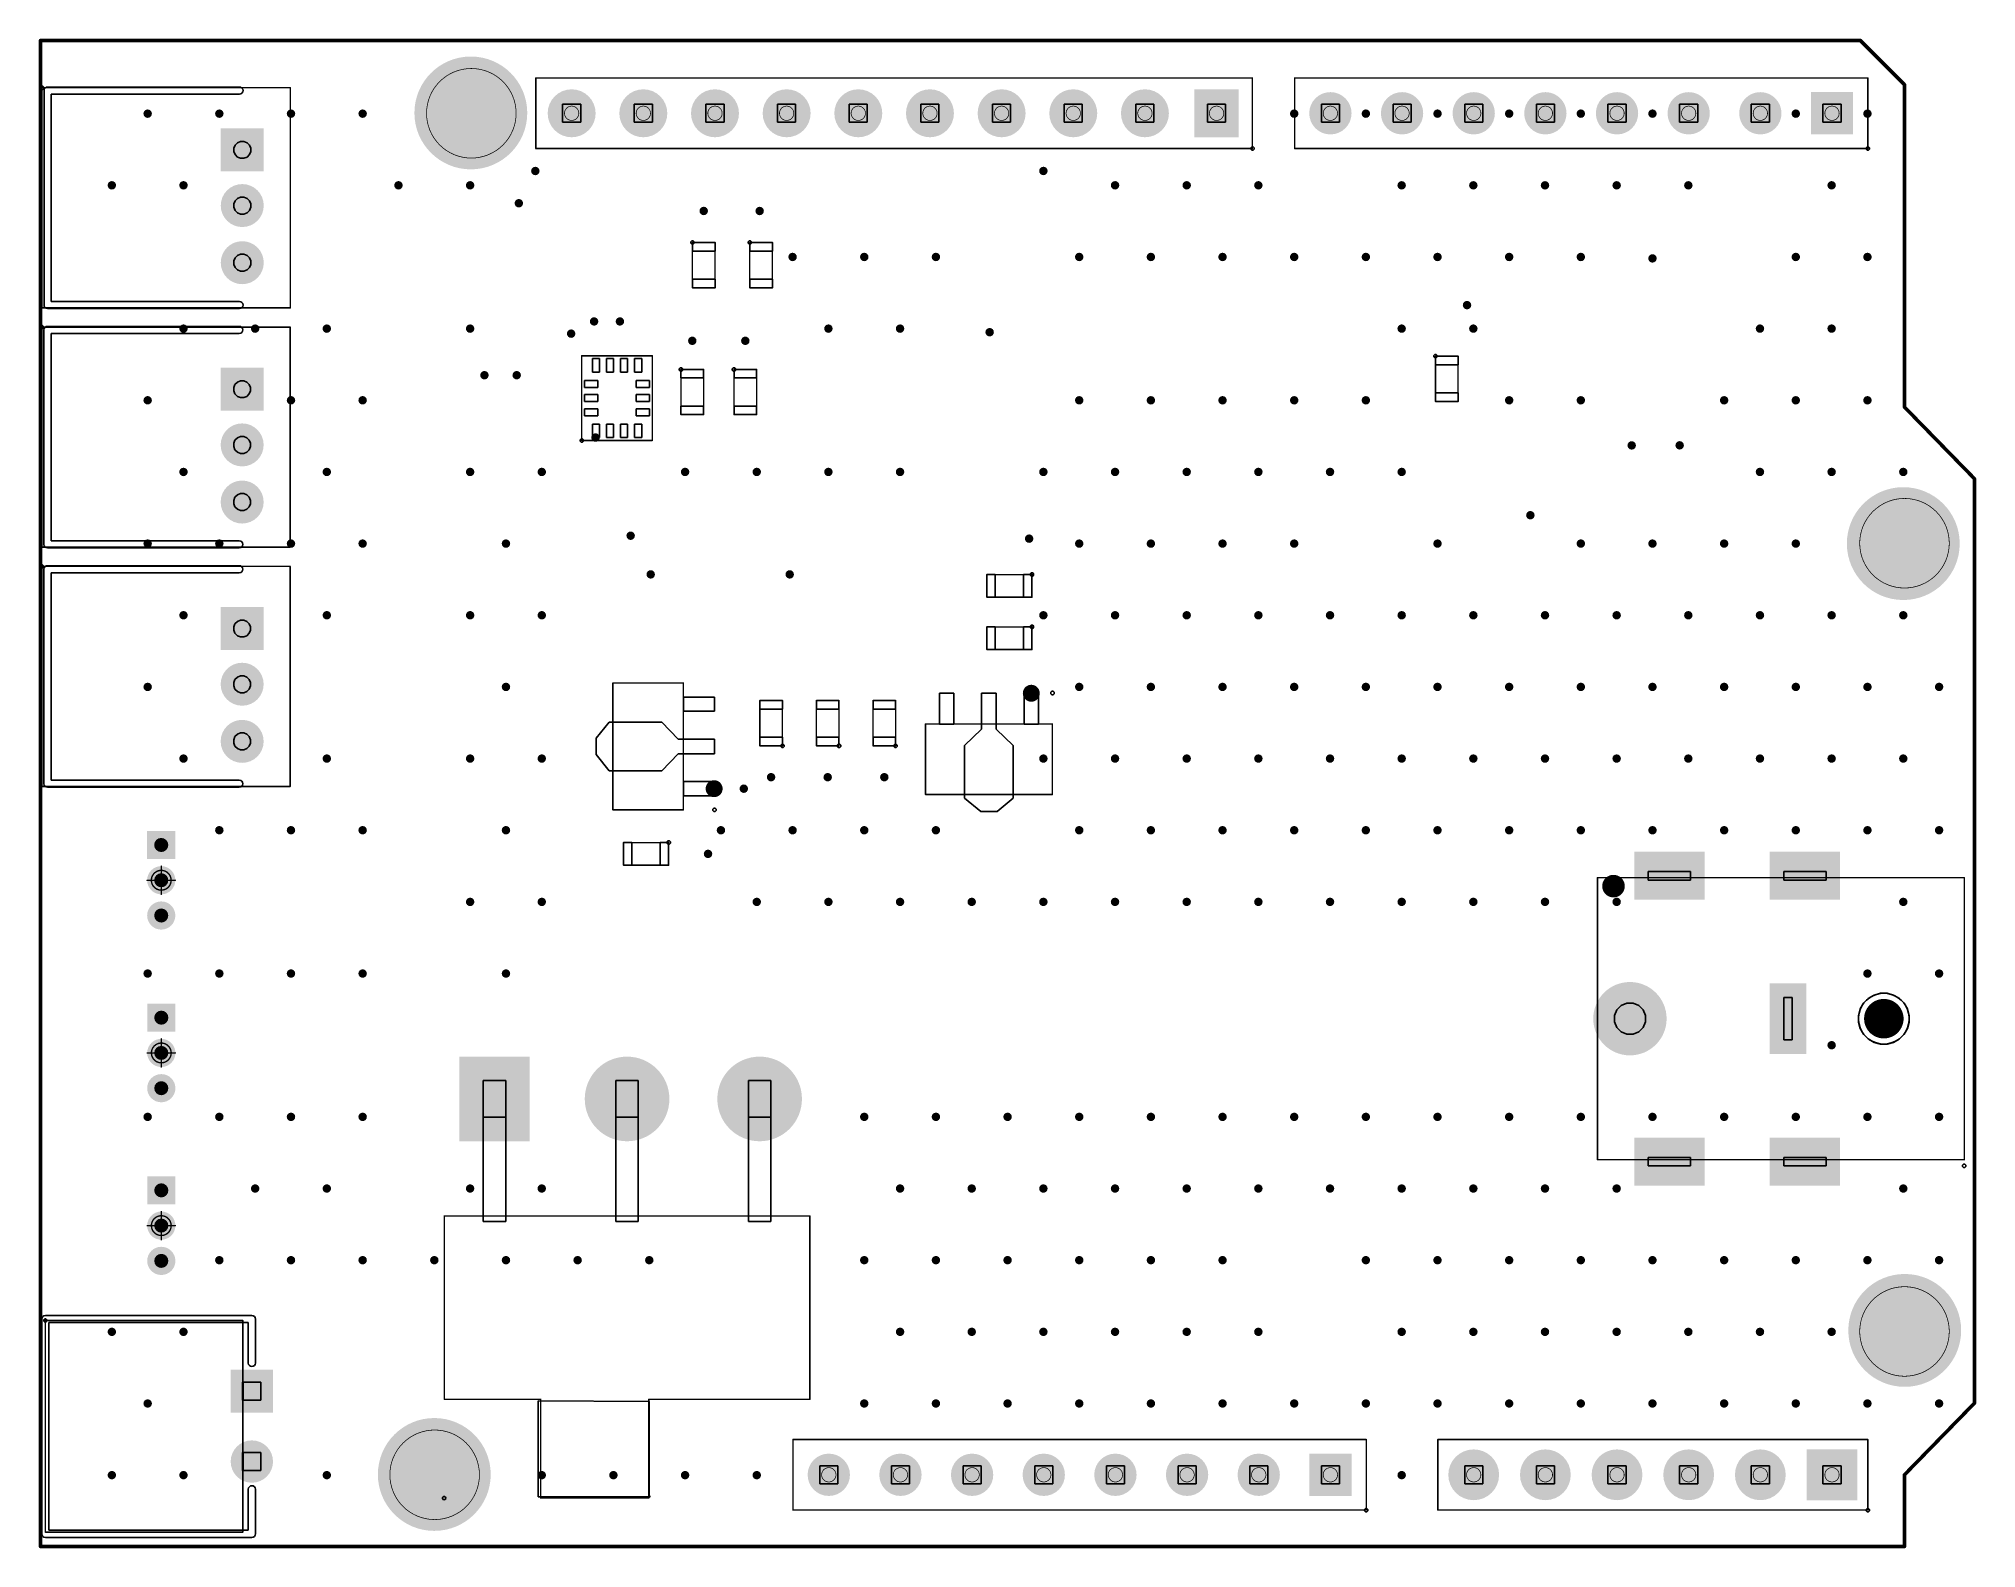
# Model space of a CAD drawing. Header units: inches. Extents: x -0.1 to 68.6, y -0.1 to 53.5.
import ezdxf

# ---------------------------------------------------------------- set-up
doc = ezdxf.new("R2010")
doc.units = ezdxf.units.IN
for name, color, linetype in [('Keep-Out Layer', 6, 'Continuous'), ('Mechanical 1', 6, 'Continuous'), ('Mechanical 10', 56, 'Continuous'), ('Mechanical 15', 56, 'Continuous'), ('Mechanical 2', 216, 'Continuous'), ('Mechanical 6', 56, 'Continuous'), ('Mechanical 7', 56, 'Continuous'), ('Mechanical 8', 56, 'Continuous'), ('Mechanical 9', 56, 'Continuous'), ('Multi-Layer', 9, 'Continuous'), ('Pad Holes', 156, 'Continuous'), ('Via Holes', 16, 'Continuous')]:
    doc.layers.add(name, color=color, linetype=linetype)

# ---------------------------------------------------------------- blocks, each defined once
blk = doc.blocks.new('CONN_TH_3P_P2_00_TE_292253_3_1')
at = {"layer": 'Multi-Layer'}
blk.add_hatch(color=9, dxfattribs=at).paths.add_polyline_path([(-2.762, 0.762), (-1.238, 0.762), (-1.238, -0.762), (-2.762, -0.762)])
h = blk.add_hatch(color=9, dxfattribs=at)
edge = h.paths.add_edge_path()
edge.add_arc((-0.025, 0), 0.762, 0, 360)
h = blk.add_hatch(color=9, dxfattribs=at)
edge = h.paths.add_edge_path()
edge.add_arc((2, 0), 0.762, 0, 360)
at = {"layer": 'Pad Holes'}
h = blk.add_hatch(color=7, dxfattribs=at)
edge = h.paths.add_edge_path()
edge.add_arc((-2, 0), 0.457, 0, 360)
h = blk.add_hatch(color=7, dxfattribs=at)
edge = h.paths.add_edge_path()
edge.add_arc((-0.025, 0), 0.457, 0, 360)
h = blk.add_hatch(color=7, dxfattribs=at)
edge = h.paths.add_edge_path()
edge.add_arc((2, 0), 0.457, 0, 360)
at = {"layer": 'Mechanical 2'}
for p, q in [((-4.19, -0.01), (-4.149, 0.017)), ((-4.149, 0.017), (-4.1, 0.027)), ((-4.1, 0.027), (-4.051, 0.017)), ((-4.051, 0.017), (-4.01, -0.01)), ((3.41, -0.01), (3.451, 0.017)), ((3.451, 0.017), (3.5, 0.027)), ((3.5, 0.027), (3.549, 0.017)), ((3.549, 0.017), (3.59, -0.01)), ((-4.227, -0.1), (-4.217, -0.051)), ((-4.227, -6.9), (-4.227, -0.1)), ((-4.217, -0.051), (-4.19, -0.01)), ((-4.01, -0.01), (-3.983, -0.051)), ((-3.983, -0.051), (-3.973, -0.1)), ((-3.973, -0.1), (-3.973, -6.773)), ((-3.973, -0.1), (-3.973, -0.1)), ((3.373, -0.1), (3.383, -0.051)), ((3.373, -6.773), (3.373, -0.1)), ((3.383, -0.051), (3.41, -0.01)), ((3.59, -0.01), (3.617, -0.051)), ((3.617, -0.051), (3.627, -0.1)), ((3.627, -0.1), (3.627, -6.9)), ((-3.973, -6.773), (3.373, -6.773)), ((-4.217, -6.949), (-4.227, -6.9)), ((-4.19, -6.99), (-4.217, -6.949)), ((-4.149, -7.017), (-4.19, -6.99)), ((-4.1, -7.027), (-4.149, -7.017)), ((3.5, -7.027), (-4.1, -7.027)), ((3.549, -7.017), (3.5, -7.027)), ((3.59, -6.99), (3.549, -7.017)), ((3.617, -6.949), (3.59, -6.99)), ((3.627, -6.9), (3.617, -6.949))]:
    blk.add_line(p, q, dxfattribs=at)
at = {"layer": 'Mechanical 6'}
for points in [[(3.6, 1.701, 0.0508, 0.0508, 0), (-4.2, 1.701, 0.0508, 0.0508, 0)], [(-4.2, -7.099, 0.0508, 0.0508, 0), (-4.2, 1.701, 0.0508, 0.0508, 0)], [(3.6, -7.099, 0.0508, 0.0508, 0), (3.6, 1.701, 0.0508, 0.0508, 0)], [(3.6, -7.099, 0.0508, 0.0508, 0), (-4.2, -7.099, 0.0508, 0.0508, 0)]]:
    blk.add_lwpolyline(points, format="xyseb", dxfattribs=at)
for points in [[(-4.213, 1.701, 0.0254, 0.0254, 1), (-4.187, 1.701, 0.0254, 0.0254, 1)], [(-4.213, 1.701, 0.0254, 0.0254, 1), (-4.187, 1.701, 0.0254, 0.0254, 1)], [(3.587, 1.701, 0.0254, 0.0254, 1), (3.613, 1.701, 0.0254, 0.0254, 1)], [(3.587, 1.701, 0.0254, 0.0254, 1), (3.613, 1.701, 0.0254, 0.0254, 1)], [(-4.213, -7.099, 0.0254, 0.0254, 1), (-4.187, -7.099, 0.0254, 0.0254, 1)], [(-4.213, -7.099, 0.0254, 0.0254, 1), (-4.187, -7.099, 0.0254, 0.0254, 1)], [(3.587, -7.099, 0.0254, 0.0254, 1), (3.613, -7.099, 0.0254, 0.0254, 1)], [(3.587, -7.099, 0.0254, 0.0254, 1), (3.613, -7.099, 0.0254, 0.0254, 1)]]:
    blk.add_lwpolyline(points, format="xyseb", close=True, dxfattribs=at)
at = {"layer": 'Mechanical 8'}
for p, q in [((-4.26, -7.074), (-4.225, -7.039)), ((-4.26, -7.099), (-4.26, -7.074)), ((-4.26, -7.124), (-4.26, -7.099)), ((-4.225, -7.159), (-4.26, -7.124)), ((-4.225, -7.039), (-4.175, -7.039)), ((-4.175, -7.159), (-4.225, -7.159)), ((-4.175, -7.039), (-4.14, -7.074)), ((-4.14, -7.124), (-4.175, -7.159)), ((-4.14, -7.074), (-4.14, -7.099)), ((-4.14, -7.099), (-4.14, -7.124)), ((-4.14, -7.099), (-4.14, -7.099)), ((-4.14, -7.099), (-4.14, -7.099))]:
    blk.add_line(p, q, dxfattribs=at)
at = {"layer": 'Mechanical 9'}
for p, q in [((-2.3, 0.06), (-2.254, 0.17)), ((-2.3, 0), (-2.3, 0.06)), ((-2.3, -0.06), (-2.3, 0)), ((-2.254, 0.17), (-2.17, 0.254)), ((-2.17, 0.254), (-2.06, 0.3)), ((-2.06, 0.3), (-1.94, 0.3)), ((-1.94, 0.3), (-1.83, 0.254)), ((-1.83, 0.254), (-1.746, 0.17)), ((-1.746, 0.17), (-1.7, 0.06)), ((-1.7, 0.06), (-1.7, 0)), ((-1.7, 0), (-1.7, -0.06)), ((-1.7, 0), (-1.7, 0)), ((-1.7, 0), (-1.7, 0)), ((-0.325, 0.06), (-0.28, 0.17)), ((-0.325, 0), (-0.325, 0.06)), ((-0.325, -0.06), (-0.325, 0)), ((-0.28, 0.17), (-0.195, 0.254)), ((-0.195, 0.254), (-0.085, 0.3)), ((-0.085, 0.3), (0.034, 0.3)), ((0.034, 0.3), (0.145, 0.254)), ((0.145, 0.254), (0.229, 0.17)), ((0.229, 0.17), (0.275, 0.06)), ((0.275, 0.06), (0.275, 0)), ((0.275, 0), (0.275, -0.06)), ((0.275, 0), (0.275, 0)), ((0.275, 0), (0.275, 0)), ((1.7, 0.06), (1.746, 0.17)), ((1.7, 0), (1.7, 0.06)), ((1.7, -0.06), (1.7, 0)), ((1.746, 0.17), (1.83, 0.254)), ((1.83, 0.254), (1.94, 0.3)), ((1.94, 0.3), (2.06, 0.3)), ((2.06, 0.3), (2.17, 0.254)), ((2.17, 0.254), (2.254, 0.17)), ((2.254, 0.17), (2.3, 0.06)), ((2.3, 0.06), (2.3, 0)), ((2.3, 0), (2.3, -0.06)), ((2.3, 0), (2.3, 0)), ((2.3, 0), (2.3, 0)), ((-2.254, -0.17), (-2.3, -0.06)), ((-2.17, -0.254), (-2.254, -0.17)), ((-2.06, -0.3), (-2.17, -0.254)), ((-1.94, -0.3), (-2.06, -0.3)), ((-1.83, -0.254), (-1.94, -0.3)), ((-1.746, -0.17), (-1.83, -0.254)), ((-1.7, -0.06), (-1.746, -0.17)), ((-0.28, -0.17), (-0.325, -0.06)), ((-0.195, -0.254), (-0.28, -0.17)), ((-0.085, -0.3), (-0.195, -0.254)), ((0.034, -0.3), (-0.085, -0.3)), ((0.145, -0.254), (0.034, -0.3)), ((0.229, -0.17), (0.145, -0.254)), ((0.275, -0.06), (0.229, -0.17)), ((1.746, -0.17), (1.7, -0.06)), ((1.83, -0.254), (1.746, -0.17)), ((1.94, -0.3), (1.83, -0.254)), ((2.06, -0.3), (1.94, -0.3)), ((2.17, -0.254), (2.06, -0.3)), ((2.254, -0.17), (2.17, -0.254)), ((2.3, -0.06), (2.254, -0.17))]:
    blk.add_line(p, q, dxfattribs=at)
blk = doc.blocks.new('CONN_TH_3P_P2_00_TE_292253_3_2')
at = {"layer": 'Multi-Layer'}
blk.add_hatch(color=9, dxfattribs=at).paths.add_polyline_path([(-2.762, 0.762), (-1.238, 0.762), (-1.238, -0.762), (-2.762, -0.762)])
h = blk.add_hatch(color=9, dxfattribs=at)
edge = h.paths.add_edge_path()
edge.add_arc((-0.025, 0), 0.762, 0, 360)
h = blk.add_hatch(color=9, dxfattribs=at)
edge = h.paths.add_edge_path()
edge.add_arc((2, 0), 0.762, 0, 360)
at = {"layer": 'Pad Holes'}
h = blk.add_hatch(color=7, dxfattribs=at)
edge = h.paths.add_edge_path()
edge.add_arc((-2, 0), 0.457, 0, 360)
h = blk.add_hatch(color=7, dxfattribs=at)
edge = h.paths.add_edge_path()
edge.add_arc((-0.025, 0), 0.457, 0, 360)
h = blk.add_hatch(color=7, dxfattribs=at)
edge = h.paths.add_edge_path()
edge.add_arc((2, 0), 0.457, 0, 360)
at = {"layer": 'Mechanical 2'}
for p, q in [((-4.19, -0.01), (-4.149, 0.017)), ((-4.149, 0.017), (-4.1, 0.027)), ((-4.1, 0.027), (-4.051, 0.017)), ((-4.051, 0.017), (-4.01, -0.01)), ((3.41, -0.01), (3.451, 0.017)), ((3.451, 0.017), (3.5, 0.027)), ((3.5, 0.027), (3.549, 0.017)), ((3.549, 0.017), (3.59, -0.01)), ((-4.227, -0.1), (-4.217, -0.051)), ((-4.227, -6.9), (-4.227, -0.1)), ((-4.217, -0.051), (-4.19, -0.01)), ((-4.01, -0.01), (-3.983, -0.051)), ((-3.983, -0.051), (-3.973, -0.1)), ((-3.973, -0.1), (-3.973, -6.773)), ((-3.973, -0.1), (-3.973, -0.1)), ((3.373, -0.1), (3.383, -0.051)), ((3.373, -6.773), (3.373, -0.1)), ((3.383, -0.051), (3.41, -0.01)), ((3.59, -0.01), (3.617, -0.051)), ((3.617, -0.051), (3.627, -0.1)), ((3.627, -0.1), (3.627, -6.9)), ((-3.973, -6.773), (3.373, -6.773)), ((-4.217, -6.949), (-4.227, -6.9)), ((-4.19, -6.99), (-4.217, -6.949)), ((-4.149, -7.017), (-4.19, -6.99)), ((-4.1, -7.027), (-4.149, -7.017)), ((3.5, -7.027), (-4.1, -7.027)), ((3.549, -7.017), (3.5, -7.027)), ((3.59, -6.99), (3.549, -7.017)), ((3.617, -6.949), (3.59, -6.99)), ((3.627, -6.9), (3.617, -6.949))]:
    blk.add_line(p, q, dxfattribs=at)
at = {"layer": 'Mechanical 6'}
for points in [[(3.6, 1.701, 0.0508, 0.0508, 0), (-4.2, 1.701, 0.0508, 0.0508, 0)], [(-4.2, -7.099, 0.0508, 0.0508, 0), (-4.2, 1.701, 0.0508, 0.0508, 0)], [(3.6, -7.099, 0.0508, 0.0508, 0), (3.6, 1.701, 0.0508, 0.0508, 0)], [(3.6, -7.099, 0.0508, 0.0508, 0), (-4.2, -7.099, 0.0508, 0.0508, 0)]]:
    blk.add_lwpolyline(points, format="xyseb", dxfattribs=at)
for points in [[(-4.213, 1.701, 0.0254, 0.0254, 1), (-4.187, 1.701, 0.0254, 0.0254, 1)], [(-4.213, 1.701, 0.0254, 0.0254, 1), (-4.187, 1.701, 0.0254, 0.0254, 1)], [(3.587, 1.701, 0.0254, 0.0254, 1), (3.613, 1.701, 0.0254, 0.0254, 1)], [(3.587, 1.701, 0.0254, 0.0254, 1), (3.613, 1.701, 0.0254, 0.0254, 1)], [(-4.213, -7.099, 0.0254, 0.0254, 1), (-4.187, -7.099, 0.0254, 0.0254, 1)], [(-4.213, -7.099, 0.0254, 0.0254, 1), (-4.187, -7.099, 0.0254, 0.0254, 1)], [(3.587, -7.099, 0.0254, 0.0254, 1), (3.613, -7.099, 0.0254, 0.0254, 1)], [(3.587, -7.099, 0.0254, 0.0254, 1), (3.613, -7.099, 0.0254, 0.0254, 1)]]:
    blk.add_lwpolyline(points, format="xyseb", close=True, dxfattribs=at)
at = {"layer": 'Mechanical 8'}
for p, q in [((-4.26, -7.074), (-4.225, -7.039)), ((-4.26, -7.099), (-4.26, -7.074)), ((-4.26, -7.124), (-4.26, -7.099)), ((-4.225, -7.159), (-4.26, -7.124)), ((-4.225, -7.039), (-4.175, -7.039)), ((-4.175, -7.159), (-4.225, -7.159)), ((-4.175, -7.039), (-4.14, -7.074)), ((-4.14, -7.124), (-4.175, -7.159)), ((-4.14, -7.074), (-4.14, -7.099)), ((-4.14, -7.099), (-4.14, -7.124)), ((-4.14, -7.099), (-4.14, -7.099)), ((-4.14, -7.099), (-4.14, -7.099))]:
    blk.add_line(p, q, dxfattribs=at)
at = {"layer": 'Mechanical 9'}
for p, q in [((-2.3, 0.06), (-2.254, 0.17)), ((-2.3, 0), (-2.3, 0.06)), ((-2.3, -0.06), (-2.3, 0)), ((-2.254, 0.17), (-2.17, 0.254)), ((-2.17, 0.254), (-2.06, 0.3)), ((-2.06, 0.3), (-1.94, 0.3)), ((-1.94, 0.3), (-1.83, 0.254)), ((-1.83, 0.254), (-1.746, 0.17)), ((-1.746, 0.17), (-1.7, 0.06)), ((-1.7, 0.06), (-1.7, 0)), ((-1.7, 0), (-1.7, -0.06)), ((-1.7, 0), (-1.7, 0)), ((-1.7, 0), (-1.7, 0)), ((-0.325, 0.06), (-0.28, 0.17)), ((-0.325, 0), (-0.325, 0.06)), ((-0.325, -0.06), (-0.325, 0)), ((-0.28, 0.17), (-0.195, 0.254)), ((-0.195, 0.254), (-0.085, 0.3)), ((-0.085, 0.3), (0.034, 0.3)), ((0.034, 0.3), (0.145, 0.254)), ((0.145, 0.254), (0.229, 0.17)), ((0.229, 0.17), (0.275, 0.06)), ((0.275, 0.06), (0.275, 0)), ((0.275, 0), (0.275, -0.06)), ((0.275, 0), (0.275, 0)), ((0.275, 0), (0.275, 0)), ((1.7, 0.06), (1.746, 0.17)), ((1.7, 0), (1.7, 0.06)), ((1.7, -0.06), (1.7, 0)), ((1.746, 0.17), (1.83, 0.254)), ((1.83, 0.254), (1.94, 0.3)), ((1.94, 0.3), (2.06, 0.3)), ((2.06, 0.3), (2.17, 0.254)), ((2.17, 0.254), (2.254, 0.17)), ((2.254, 0.17), (2.3, 0.06)), ((2.3, 0.06), (2.3, 0)), ((2.3, 0), (2.3, -0.06)), ((2.3, 0), (2.3, 0)), ((2.3, 0), (2.3, 0)), ((-2.254, -0.17), (-2.3, -0.06)), ((-2.17, -0.254), (-2.254, -0.17)), ((-2.06, -0.3), (-2.17, -0.254)), ((-1.94, -0.3), (-2.06, -0.3)), ((-1.83, -0.254), (-1.94, -0.3)), ((-1.746, -0.17), (-1.83, -0.254)), ((-1.7, -0.06), (-1.746, -0.17)), ((-0.28, -0.17), (-0.325, -0.06)), ((-0.195, -0.254), (-0.28, -0.17)), ((-0.085, -0.3), (-0.195, -0.254)), ((0.034, -0.3), (-0.085, -0.3)), ((0.145, -0.254), (0.034, -0.3)), ((0.229, -0.17), (0.145, -0.254)), ((0.275, -0.06), (0.229, -0.17)), ((1.746, -0.17), (1.7, -0.06)), ((1.83, -0.254), (1.746, -0.17)), ((1.94, -0.3), (1.83, -0.254)), ((2.06, -0.3), (1.94, -0.3)), ((2.17, -0.254), (2.06, -0.3)), ((2.254, -0.17), (2.17, -0.254)), ((2.3, -0.06), (2.254, -0.17))]:
    blk.add_line(p, q, dxfattribs=at)
blk = doc.blocks.new('CONN_TH_3P_P2_00_TE_292253_3_3')
at = {"layer": 'Multi-Layer'}
blk.add_hatch(color=9, dxfattribs=at).paths.add_polyline_path([(-2.762, 0.762), (-1.238, 0.762), (-1.238, -0.762), (-2.762, -0.762)])
h = blk.add_hatch(color=9, dxfattribs=at)
edge = h.paths.add_edge_path()
edge.add_arc((-0.025, 0), 0.762, 0, 360)
h = blk.add_hatch(color=9, dxfattribs=at)
edge = h.paths.add_edge_path()
edge.add_arc((2, 0), 0.762, 0, 360)
at = {"layer": 'Pad Holes'}
h = blk.add_hatch(color=7, dxfattribs=at)
edge = h.paths.add_edge_path()
edge.add_arc((-2, 0), 0.457, 0, 360)
h = blk.add_hatch(color=7, dxfattribs=at)
edge = h.paths.add_edge_path()
edge.add_arc((-0.025, 0), 0.457, 0, 360)
h = blk.add_hatch(color=7, dxfattribs=at)
edge = h.paths.add_edge_path()
edge.add_arc((2, 0), 0.457, 0, 360)
at = {"layer": 'Mechanical 2'}
for p, q in [((-4.19, -0.01), (-4.149, 0.017)), ((-4.149, 0.017), (-4.1, 0.027)), ((-4.1, 0.027), (-4.051, 0.017)), ((-4.051, 0.017), (-4.01, -0.01)), ((3.41, -0.01), (3.451, 0.017)), ((3.451, 0.017), (3.5, 0.027)), ((3.5, 0.027), (3.549, 0.017)), ((3.549, 0.017), (3.59, -0.01)), ((-4.227, -0.1), (-4.217, -0.051)), ((-4.227, -6.9), (-4.227, -0.1)), ((-4.217, -0.051), (-4.19, -0.01)), ((-4.01, -0.01), (-3.983, -0.051)), ((-3.983, -0.051), (-3.973, -0.1)), ((-3.973, -0.1), (-3.973, -6.773)), ((-3.973, -0.1), (-3.973, -0.1)), ((3.373, -0.1), (3.383, -0.051)), ((3.373, -6.773), (3.373, -0.1)), ((3.383, -0.051), (3.41, -0.01)), ((3.59, -0.01), (3.617, -0.051)), ((3.617, -0.051), (3.627, -0.1)), ((3.627, -0.1), (3.627, -6.9)), ((-3.973, -6.773), (3.373, -6.773)), ((-4.217, -6.949), (-4.227, -6.9)), ((-4.19, -6.99), (-4.217, -6.949)), ((-4.149, -7.017), (-4.19, -6.99)), ((-4.1, -7.027), (-4.149, -7.017)), ((3.5, -7.027), (-4.1, -7.027)), ((3.549, -7.017), (3.5, -7.027)), ((3.59, -6.99), (3.549, -7.017)), ((3.617, -6.949), (3.59, -6.99)), ((3.627, -6.9), (3.617, -6.949))]:
    blk.add_line(p, q, dxfattribs=at)
at = {"layer": 'Mechanical 6'}
for points in [[(3.6, 1.701, 0.0508, 0.0508, 0), (-4.2, 1.701, 0.0508, 0.0508, 0)], [(-4.2, -7.099, 0.0508, 0.0508, 0), (-4.2, 1.701, 0.0508, 0.0508, 0)], [(3.6, -7.099, 0.0508, 0.0508, 0), (3.6, 1.701, 0.0508, 0.0508, 0)], [(3.6, -7.099, 0.0508, 0.0508, 0), (-4.2, -7.099, 0.0508, 0.0508, 0)]]:
    blk.add_lwpolyline(points, format="xyseb", dxfattribs=at)
for points in [[(-4.213, 1.701, 0.0254, 0.0254, 1), (-4.187, 1.701, 0.0254, 0.0254, 1)], [(-4.213, 1.701, 0.0254, 0.0254, 1), (-4.187, 1.701, 0.0254, 0.0254, 1)], [(3.587, 1.701, 0.0254, 0.0254, 1), (3.613, 1.701, 0.0254, 0.0254, 1)], [(3.587, 1.701, 0.0254, 0.0254, 1), (3.613, 1.701, 0.0254, 0.0254, 1)], [(-4.213, -7.099, 0.0254, 0.0254, 1), (-4.187, -7.099, 0.0254, 0.0254, 1)], [(-4.213, -7.099, 0.0254, 0.0254, 1), (-4.187, -7.099, 0.0254, 0.0254, 1)], [(3.587, -7.099, 0.0254, 0.0254, 1), (3.613, -7.099, 0.0254, 0.0254, 1)], [(3.587, -7.099, 0.0254, 0.0254, 1), (3.613, -7.099, 0.0254, 0.0254, 1)]]:
    blk.add_lwpolyline(points, format="xyseb", close=True, dxfattribs=at)
at = {"layer": 'Mechanical 8'}
for p, q in [((-4.26, -7.074), (-4.225, -7.039)), ((-4.26, -7.099), (-4.26, -7.074)), ((-4.26, -7.124), (-4.26, -7.099)), ((-4.225, -7.159), (-4.26, -7.124)), ((-4.225, -7.039), (-4.175, -7.039)), ((-4.175, -7.159), (-4.225, -7.159)), ((-4.175, -7.039), (-4.14, -7.074)), ((-4.14, -7.124), (-4.175, -7.159)), ((-4.14, -7.074), (-4.14, -7.099)), ((-4.14, -7.099), (-4.14, -7.124)), ((-4.14, -7.099), (-4.14, -7.099)), ((-4.14, -7.099), (-4.14, -7.099))]:
    blk.add_line(p, q, dxfattribs=at)
at = {"layer": 'Mechanical 9'}
for p, q in [((-2.3, 0.06), (-2.254, 0.17)), ((-2.3, 0), (-2.3, 0.06)), ((-2.3, -0.06), (-2.3, 0)), ((-2.254, 0.17), (-2.17, 0.254)), ((-2.17, 0.254), (-2.06, 0.3)), ((-2.06, 0.3), (-1.94, 0.3)), ((-1.94, 0.3), (-1.83, 0.254)), ((-1.83, 0.254), (-1.746, 0.17)), ((-1.746, 0.17), (-1.7, 0.06)), ((-1.7, 0.06), (-1.7, 0)), ((-1.7, 0), (-1.7, -0.06)), ((-1.7, 0), (-1.7, 0)), ((-1.7, 0), (-1.7, 0)), ((-0.325, 0.06), (-0.28, 0.17)), ((-0.325, 0), (-0.325, 0.06)), ((-0.325, -0.06), (-0.325, 0)), ((-0.28, 0.17), (-0.195, 0.254)), ((-0.195, 0.254), (-0.085, 0.3)), ((-0.085, 0.3), (0.034, 0.3)), ((0.034, 0.3), (0.145, 0.254)), ((0.145, 0.254), (0.229, 0.17)), ((0.229, 0.17), (0.275, 0.06)), ((0.275, 0.06), (0.275, 0)), ((0.275, 0), (0.275, -0.06)), ((0.275, 0), (0.275, 0)), ((0.275, 0), (0.275, 0)), ((1.7, 0.06), (1.746, 0.17)), ((1.7, 0), (1.7, 0.06)), ((1.7, -0.06), (1.7, 0)), ((1.746, 0.17), (1.83, 0.254)), ((1.83, 0.254), (1.94, 0.3)), ((1.94, 0.3), (2.06, 0.3)), ((2.06, 0.3), (2.17, 0.254)), ((2.17, 0.254), (2.254, 0.17)), ((2.254, 0.17), (2.3, 0.06)), ((2.3, 0.06), (2.3, 0)), ((2.3, 0), (2.3, -0.06)), ((2.3, 0), (2.3, 0)), ((2.3, 0), (2.3, 0)), ((-2.254, -0.17), (-2.3, -0.06)), ((-2.17, -0.254), (-2.254, -0.17)), ((-2.06, -0.3), (-2.17, -0.254)), ((-1.94, -0.3), (-2.06, -0.3)), ((-1.83, -0.254), (-1.94, -0.3)), ((-1.746, -0.17), (-1.83, -0.254)), ((-1.7, -0.06), (-1.746, -0.17)), ((-0.28, -0.17), (-0.325, -0.06)), ((-0.195, -0.254), (-0.28, -0.17)), ((-0.085, -0.3), (-0.195, -0.254)), ((0.034, -0.3), (-0.085, -0.3)), ((0.145, -0.254), (0.034, -0.3)), ((0.229, -0.17), (0.145, -0.254)), ((0.275, -0.06), (0.229, -0.17)), ((1.746, -0.17), (1.7, -0.06)), ((1.83, -0.254), (1.746, -0.17)), ((1.94, -0.3), (1.83, -0.254)), ((2.06, -0.3), (1.94, -0.3)), ((2.17, -0.254), (2.06, -0.3)), ((2.254, -0.17), (2.17, -0.254)), ((2.3, -0.06), (2.254, -0.17))]:
    blk.add_line(p, q, dxfattribs=at)
blk = doc.blocks.new('SOT_89_3_L4_5_W2_5_P1_50_LS4_2_BR_4')
at = {"layer": 'Mechanical 15'}
for p, q in [((0.624, 1.75), (1.724, 1.75)), ((0.624, 1.25), (0.624, 1.75)), ((0.624, 1.75), (0.624, 1.75)), ((1.724, 1.75), (1.724, 1.25)), ((-2, 0.863), (-2.471, 0.288)), ((-0.136, 0.863), (-2, 0.863)), ((0.439, 0.26), (-0.136, 0.863)), ((1.724, 1.25), (0.624, 1.25)), ((-2.471, 0.288), (-2.471, -0.287)), ((1.724, 0.26), (0.439, 0.26)), ((1.724, -0.26), (1.724, 0.26)), ((-2.471, -0.287), (-2, -0.862)), ((-0.136, -0.862), (0.439, -0.26)), ((0.439, -0.26), (1.724, -0.26)), ((0.439, -0.26), (0.439, -0.26)), ((-2, -0.862), (-0.136, -0.862)), ((0.624, -1.25), (1.724, -1.25)), ((0.624, -1.75), (0.624, -1.25)), ((0.624, -1.25), (0.624, -1.25)), ((1.724, -1.25), (1.724, -1.75)), ((1.724, -1.75), (0.624, -1.75)), ((1.664, -2.225), (1.699, -2.19)), ((1.664, -2.25), (1.664, -2.225)), ((1.664, -2.275), (1.664, -2.25)), ((1.699, -2.31), (1.664, -2.275)), ((1.699, -2.19), (1.749, -2.19)), ((1.749, -2.31), (1.699, -2.31)), ((1.749, -2.19), (1.784, -2.225)), ((1.784, -2.275), (1.749, -2.31)), ((1.784, -2.225), (1.784, -2.25)), ((1.784, -2.25), (1.784, -2.275)), ((1.784, -2.25), (1.784, -2.25)), ((1.784, -2.25), (1.784, -2.25))]:
    blk.add_line(p, q, dxfattribs=at)
for points in [[(-1.874, -2.25, 0.0508, 0.0508, 0), (-1.874, 2.25, 0.0508, 0.0508, 0)], [(-1.874, 2.25, 0.0508, 0.0508, 0), (0.626, 2.25, 0.0508, 0.0508, 0)], [(0.626, -2.25, 0.0508, 0.0508, 0), (0.626, 2.25, 0.0508, 0.0508, 0)], [(-1.874, -2.25, 0.0508, 0.0508, 0), (0.626, -2.25, 0.0508, 0.0508, 0)]]:
    blk.add_lwpolyline(points, format="xyseb", dxfattribs=at)
for points in [[(-1.886, 2.25, 0.0254, 0.0254, 1), (-1.861, 2.25, 0.0254, 0.0254, 1)], [(-1.886, 2.25, 0.0254, 0.0254, 1), (-1.861, 2.25, 0.0254, 0.0254, 1)], [(0.614, 2.25, 0.0254, 0.0254, 1), (0.639, 2.25, 0.0254, 0.0254, 1)], [(0.614, 2.25, 0.0254, 0.0254, 1), (0.639, 2.25, 0.0254, 0.0254, 1)], [(-1.886, -2.25, 0.0254, 0.0254, 1), (-1.861, -2.25, 0.0254, 0.0254, 1)], [(-1.886, -2.25, 0.0254, 0.0254, 1), (-1.861, -2.25, 0.0254, 0.0254, 1)], [(0.614, -2.25, 0.0254, 0.0254, 1), (0.639, -2.25, 0.0254, 0.0254, 1)], [(0.614, -2.25, 0.0254, 0.0254, 1), (0.639, -2.25, 0.0254, 0.0254, 1)]]:
    blk.add_lwpolyline(points, format="xyseb", close=True, dxfattribs=at)
at = {"layer": 'Mechanical 6'}
for points in [[(1.865, -1.5, 0.3, 0.3, 1), (1.565, -1.5, 0.3, 0.3, 1)], [(1.49, -1.5, 0.15, 0.15, 1), (1.64, -1.5, 0.15, 0.15, 1)], [(1.79, -1.5, 0.15, 0.15, 1), (1.94, -1.5, 0.15, 0.15, 1)]]:
    blk.add_lwpolyline(points, format="xyseb", close=True, dxfattribs=at)
blk = doc.blocks.new('DC_IN_TH_KH_DC_007B_2_1G_6')
at = {"layer": 'Multi-Layer'}
for points in [[(-5.915, 1.85), (-5.915, 4.35), (-4.215, 4.35), (-4.215, 1.85)], [(4.215, 1.85), (4.215, 4.35), (5.915, 4.35), (5.915, 1.85)], [(1.25, 1.85), (-1.25, 1.85), (-1.25, 3.15), (1.25, 3.15)], [(-5.915, -2.95), (-5.915, -0.45), (-4.215, -0.45), (-4.215, -2.95)], [(4.215, -2.95), (4.215, -0.45), (5.915, -0.45), (5.915, -2.95)]]:
    blk.add_hatch(color=9, dxfattribs=at).paths.add_polyline_path(points)
h = blk.add_hatch(color=9, dxfattribs=at)
edge = h.paths.add_edge_path()
edge.add_arc((0, -3.1), 1.3, 0, 360)
at = {"layer": 'Pad Holes'}
h = blk.add_hatch(color=7, dxfattribs=at)
edge = h.paths.add_edge_path()
edge.add_arc((-5.065, 2.65), 0.6, 180, 360)
edge.add_line((-4.465, 2.65), (-4.465, 3.55))
edge.add_arc((-5.065, 3.55), 0.6, 0, 180)
edge.add_line((-5.665, 3.55), (-5.665, 2.65))
h = blk.add_hatch(color=7, dxfattribs=at)
edge = h.paths.add_edge_path()
edge.add_arc((5.065, 2.65), 0.6, 180, 360)
edge.add_line((5.665, 2.65), (5.665, 3.55))
edge.add_arc((5.065, 3.55), 0.6, 0, 180)
edge.add_line((4.465, 3.55), (4.465, 2.65))
h = blk.add_hatch(color=7, dxfattribs=at)
edge = h.paths.add_edge_path()
edge.add_arc((0.6, 2.5), 0.4, 270, 450)
edge.add_line((0.6, 2.9), (-0.6, 2.9))
edge.add_arc((-0.6, 2.5), 0.4, 90, 270)
edge.add_line((-0.6, 2.1), (0.6, 2.1))
h = blk.add_hatch(color=7, dxfattribs=at)
edge = h.paths.add_edge_path()
edge.add_arc((-5.065, -2.15), 0.6, 180, 360)
edge.add_line((-4.465, -2.15), (-4.465, -1.25))
edge.add_arc((-5.065, -1.25), 0.6, 0, 180)
edge.add_line((-5.665, -1.25), (-5.665, -2.15))
h = blk.add_hatch(color=7, dxfattribs=at)
edge = h.paths.add_edge_path()
edge.add_arc((5.065, -2.15), 0.6, 180, 360)
edge.add_line((5.665, -2.15), (5.665, -1.25))
edge.add_arc((5.065, -1.25), 0.6, 0, 180)
edge.add_line((4.465, -1.25), (4.465, -2.15))
h = blk.add_hatch(color=7, dxfattribs=at)
edge = h.paths.add_edge_path()
edge.add_arc((0, -3.1), 0.8, 0, 360)
at = {"layer": 'Keep-Out Layer'}
for p, q in [((-0.9, 6.018), (-0.839, 6.247)), ((-0.86, 6.165), (-0.811, 6.29)), ((-0.839, 6.247), (-0.72, 6.453)), ((-0.811, 6.29), (-0.744, 6.407)), ((-0.744, 6.407), (-0.66, 6.512)), ((-0.72, 6.453), (-0.553, 6.62)), ((-0.66, 6.512), (-0.561, 6.604)), ((-0.561, 6.604), (-0.45, 6.679)), ((-0.553, 6.62), (-0.347, 6.739)), ((-0.45, 6.679), (-0.329, 6.738)), ((-0.347, 6.739), (-0.118, 6.8)), ((-0.329, 6.738), (-0.2, 6.777)), ((-0.2, 6.777), (-0.067, 6.797)), ((-0.118, 6.8), (0.118, 6.8)), ((-0.067, 6.797), (0.067, 6.797)), ((0.067, 6.797), (0.2, 6.777)), ((0.118, 6.8), (0.347, 6.739)), ((0.2, 6.777), (0.329, 6.738)), ((0.329, 6.738), (0.45, 6.679)), ((0.347, 6.739), (0.553, 6.62)), ((0.45, 6.679), (0.561, 6.604)), ((0.553, 6.62), (0.72, 6.453)), ((0.561, 6.604), (0.66, 6.512)), ((0.66, 6.512), (0.744, 6.407)), ((0.72, 6.453), (0.839, 6.247)), ((0.744, 6.407), (0.811, 6.29)), ((0.811, 6.29), (0.86, 6.165)), ((0.839, 6.247), (0.9, 6.018)), ((-0.9, 5.9), (-0.89, 6.034)), ((-0.9, 5.9), (-0.9, 6.018)), ((-0.89, 5.766), (-0.9, 5.9)), ((-0.9, 5.781), (-0.9, 5.9)), ((-0.839, 5.553), (-0.9, 5.781)), ((-0.89, 6.034), (-0.86, 6.165)), ((-0.86, 5.635), (-0.89, 5.766)), ((-0.811, 5.509), (-0.86, 5.635)), ((-0.72, 5.347), (-0.839, 5.553)), ((-0.744, 5.393), (-0.811, 5.509)), ((0.839, 5.553), (0.72, 5.347)), ((0.811, 5.509), (0.744, 5.393)), ((0.86, 5.635), (0.811, 5.509)), ((0.9, 5.781), (0.839, 5.553)), ((0.86, 6.165), (0.89, 6.034)), ((0.89, 5.766), (0.86, 5.635)), ((0.89, 6.034), (0.9, 5.9)), ((0.9, 5.9), (0.89, 5.766)), ((0.9, 6.018), (0.9, 5.9)), ((0.9, 5.9), (0.9, 5.9)), ((0.9, 5.9), (0.9, 5.781)), ((0.9, 5.9), (0.9, 5.9)), ((0.9, 5.9), (0.9, 5.9)), ((-0.66, 5.288), (-0.744, 5.393)), ((-0.553, 5.18), (-0.72, 5.347)), ((-0.561, 5.196), (-0.66, 5.288)), ((-0.45, 5.12), (-0.561, 5.196)), ((-0.347, 5.061), (-0.553, 5.18)), ((-0.329, 5.062), (-0.45, 5.12)), ((-0.118, 5), (-0.347, 5.061)), ((-0.2, 5.022), (-0.329, 5.062)), ((-0.067, 5.002), (-0.2, 5.022)), ((0.118, 5), (-0.118, 5)), ((0.067, 5.002), (-0.067, 5.002)), ((0.2, 5.022), (0.067, 5.002)), ((0.347, 5.061), (0.118, 5)), ((0.329, 5.062), (0.2, 5.022)), ((0.45, 5.12), (0.329, 5.062)), ((0.553, 5.18), (0.347, 5.061)), ((0.561, 5.196), (0.45, 5.12)), ((0.72, 5.347), (0.553, 5.18)), ((0.66, 5.288), (0.561, 5.196)), ((0.744, 5.393), (0.66, 5.288))]:
    blk.add_line(p, q, dxfattribs=at)
for points in [[(0.9, 5.9, 0.00254, 0.00254, 1), (-0.9, 5.9, 0.00254, 0.00254, 1)], [(-0.901, 5.9, 0.00127, 0.00127, 1), (-0.899, 5.9, 0.00127, 0.00127, 1)], [(0.899, 5.9, 0.00127, 0.00127, 1), (0.901, 5.9, 0.00127, 0.00127, 1)]]:
    blk.add_lwpolyline(points, format="xyseb", close=True, dxfattribs=at)
at = {"layer": 'Mechanical 1'}
for points in [[(0.9, 5.9, 0.00254, 0.00254, 1), (-0.9, 5.9, 0.00254, 0.00254, 1)], [(-0.901, 5.9, 0.00127, 0.00127, 1), (-0.899, 5.9, 0.00127, 0.00127, 1)], [(0.899, 5.9, 0.00127, 0.00127, 1), (0.901, 5.9, 0.00127, 0.00127, 1)]]:
    blk.add_lwpolyline(points, format="xyseb", close=True, dxfattribs=at)
at = {"layer": 'Mechanical 2'}
for points in [[(0.35, 5.9, 0.7, 0.7, 1), (-0.35, 5.9, 0.7, 0.7, 1)], [(-0.525, 5.9, 0.35, 0.35, 1), (-0.175, 5.9, 0.35, 0.35, 1)], [(0.175, 5.9, 0.35, 0.35, 1), (0.525, 5.9, 0.35, 0.35, 1)], [(-4.499, -3.683, 0.4, 0.4, 1), (-4.899, -3.683, 0.4, 0.4, 1)], [(-4.999, -3.683, 0.2, 0.2, 1), (-4.799, -3.683, 0.2, 0.2, 1)], [(-4.599, -3.683, 0.2, 0.2, 1), (-4.399, -3.683, 0.2, 0.2, 1)]]:
    blk.add_lwpolyline(points, format="xyseb", close=True, dxfattribs=at)
at = {"layer": 'Mechanical 6'}
for points in [[(5, 8.75, 0.0508, 0.0508, 0), (-5, 8.75, 0.0508, 0.0508, 0)], [(-5, -4.25, 0.0508, 0.0508, 0), (-5, 8.75, 0.0508, 0.0508, 0)], [(5, -4.25, 0.0508, 0.0508, 0), (5, 8.75, 0.0508, 0.0508, 0)], [(5, -4.25, 0.0508, 0.0508, 0), (-5, -4.25, 0.0508, 0.0508, 0)]]:
    blk.add_lwpolyline(points, format="xyseb", dxfattribs=at)
for points in [[(-5.013, 8.75, 0.0254, 0.0254, 1), (-4.987, 8.75, 0.0254, 0.0254, 1)], [(-5.013, 8.75, 0.0254, 0.0254, 1), (-4.987, 8.75, 0.0254, 0.0254, 1)], [(4.987, 8.75, 0.0254, 0.0254, 1), (5.013, 8.75, 0.0254, 0.0254, 1)], [(4.987, 8.75, 0.0254, 0.0254, 1), (5.013, 8.75, 0.0254, 0.0254, 1)], [(-5.013, -4.25, 0.0254, 0.0254, 1), (-4.987, -4.25, 0.0254, 0.0254, 1)], [(-5.013, -4.25, 0.0254, 0.0254, 1), (-4.987, -4.25, 0.0254, 0.0254, 1)], [(4.987, -4.25, 0.0254, 0.0254, 1), (5.013, -4.25, 0.0254, 0.0254, 1)], [(4.987, -4.25, 0.0254, 0.0254, 1), (5.013, -4.25, 0.0254, 0.0254, 1)]]:
    blk.add_lwpolyline(points, format="xyseb", close=True, dxfattribs=at)
at = {"layer": 'Mechanical 8'}
for p, q in [((5.155, 8.775), (5.19, 8.81)), ((5.155, 8.75), (5.155, 8.775)), ((5.155, 8.725), (5.155, 8.75)), ((5.19, 8.69), (5.155, 8.725)), ((5.19, 8.81), (5.24, 8.81)), ((5.24, 8.69), (5.19, 8.69)), ((5.24, 8.81), (5.275, 8.775)), ((5.275, 8.725), (5.24, 8.69)), ((5.275, 8.775), (5.275, 8.75)), ((5.275, 8.75), (5.275, 8.725)), ((5.275, 8.75), (5.275, 8.75)), ((5.275, 8.75), (5.275, 8.75))]:
    blk.add_line(p, q, dxfattribs=at)
at = {"layer": 'Mechanical 9'}
for p, q in [((-5.215, 2.35), (-5.215, 3.85)), ((-5.215, 3.85), (-4.915, 3.85)), ((-4.915, 3.85), (-4.915, 2.35)), ((-4.915, 3.85), (-4.915, 3.85)), ((4.915, 2.35), (4.915, 3.85)), ((4.915, 3.85), (5.215, 3.85)), ((5.215, 3.85), (5.215, 2.35)), ((5.215, 3.85), (5.215, 3.85)), ((-4.915, 2.35), (-5.215, 2.35)), ((-0.75, 2.35), (-0.75, 2.65)), ((-0.75, 2.65), (0.75, 2.65)), ((0.75, 2.35), (-0.75, 2.35)), ((0.75, 2.65), (0.75, 2.35)), ((0.75, 2.35), (0.75, 2.35)), ((5.215, 2.35), (4.915, 2.35)), ((-5.215, -2.45), (-5.215, -0.95)), ((-5.215, -0.95), (-4.915, -0.95)), ((-4.915, -0.95), (-4.915, -2.45)), ((-4.915, -0.95), (-4.915, -0.95)), ((4.915, -2.45), (4.915, -0.95)), ((4.915, -0.95), (5.215, -0.95)), ((5.215, -0.95), (5.215, -2.45)), ((5.215, -0.95), (5.215, -0.95)), ((-4.915, -2.45), (-5.215, -2.45)), ((-0.466, -2.788), (-0.312, -2.634)), ((-0.312, -2.634), (-0.109, -2.55)), ((-0.109, -2.55), (0.109, -2.55)), ((0.109, -2.55), (0.312, -2.634)), ((0.312, -2.634), (0.466, -2.788)), ((5.215, -2.45), (4.915, -2.45)), ((-0.55, -2.991), (-0.466, -2.788)), ((-0.55, -3.1), (-0.55, -2.991)), ((-0.55, -3.209), (-0.55, -3.1)), ((-0.466, -3.412), (-0.55, -3.209)), ((-0.312, -3.566), (-0.466, -3.412)), ((0.466, -3.412), (0.312, -3.566)), ((0.466, -2.788), (0.55, -2.991)), ((0.55, -3.209), (0.466, -3.412)), ((0.55, -2.991), (0.55, -3.1)), ((0.55, -3.1), (0.55, -3.209)), ((0.55, -3.1), (0.55, -3.1)), ((0.55, -3.1), (0.55, -3.1)), ((-0.109, -3.65), (-0.312, -3.566)), ((0.109, -3.65), (-0.109, -3.65)), ((0.312, -3.566), (0.109, -3.65))]:
    blk.add_line(p, q, dxfattribs=at)
blk = doc.blocks.new('C0603_8')
at = {"layer": 'Mechanical 15'}
for p, q in [((-0.8, -0.4), (-0.8, 0.4)), ((-0.8, 0.4), (-0.5, 0.4)), ((-0.5, 0.4), (-0.5, -0.4)), ((0.8, 0.4), (0.5, 0.4)), ((0.5, 0.4), (0.5, -0.4)), ((0.8, -0.4), (0.8, 0.4)), ((-0.825, -0.34), (-0.86, -0.375)), ((-0.86, -0.375), (-0.86, -0.4)), ((-0.86, -0.4), (-0.86, -0.425)), ((-0.86, -0.425), (-0.825, -0.46)), ((-0.775, -0.34), (-0.825, -0.34)), ((-0.825, -0.46), (-0.775, -0.46)), ((-0.5, -0.4), (-0.8, -0.4)), ((-0.8, -0.4), (-0.8, -0.4)), ((-0.74, -0.375), (-0.775, -0.34)), ((-0.775, -0.46), (-0.74, -0.425)), ((-0.74, -0.4), (-0.74, -0.375)), ((-0.74, -0.425), (-0.74, -0.4)), ((-0.74, -0.4), (-0.74, -0.4)), ((-0.74, -0.4), (-0.74, -0.4)), ((0.5, -0.4), (0.8, -0.4)), ((0.8, -0.4), (0.8, -0.4))]:
    blk.add_line(p, q, dxfattribs=at)
for points in [[(0.8, 0.4, 0.0508, 0.0508, 0), (-0.8, 0.4, 0.0508, 0.0508, 0)], [(-0.8, 0.4, 0.0508, 0.0508, 0), (-0.8, -0.4, 0.0508, 0.0508, 0)], [(0.8, 0.4, 0.0508, 0.0508, 0), (0.8, -0.4, 0.0508, 0.0508, 0)], [(0.8, -0.4, 0.0508, 0.0508, 0), (-0.8, -0.4, 0.0508, 0.0508, 0)]]:
    blk.add_lwpolyline(points, format="xyseb", dxfattribs=at)
for points in [[(-0.813, 0.4, 0.0254, 0.0254, 1), (-0.787, 0.4, 0.0254, 0.0254, 1)], [(-0.813, 0.4, 0.0254, 0.0254, 1), (-0.787, 0.4, 0.0254, 0.0254, 1)], [(0.787, 0.4, 0.0254, 0.0254, 1), (0.813, 0.4, 0.0254, 0.0254, 1)], [(0.787, 0.4, 0.0254, 0.0254, 1), (0.813, 0.4, 0.0254, 0.0254, 1)], [(-0.813, -0.4, 0.0254, 0.0254, 1), (-0.787, -0.4, 0.0254, 0.0254, 1)], [(-0.813, -0.4, 0.0254, 0.0254, 1), (-0.787, -0.4, 0.0254, 0.0254, 1)], [(0.787, -0.4, 0.0254, 0.0254, 1), (0.813, -0.4, 0.0254, 0.0254, 1)], [(0.787, -0.4, 0.0254, 0.0254, 1), (0.813, -0.4, 0.0254, 0.0254, 1)]]:
    blk.add_lwpolyline(points, format="xyseb", close=True, dxfattribs=at)
blk = doc.blocks.new('C0603_9')
at = {"layer": 'Mechanical 15'}
for p, q in [((-0.8, -0.4), (-0.8, 0.4)), ((-0.8, 0.4), (-0.5, 0.4)), ((-0.5, 0.4), (-0.5, -0.4)), ((0.8, 0.4), (0.5, 0.4)), ((0.5, 0.4), (0.5, -0.4)), ((0.8, -0.4), (0.8, 0.4)), ((-0.825, -0.34), (-0.86, -0.375)), ((-0.86, -0.375), (-0.86, -0.4)), ((-0.86, -0.4), (-0.86, -0.425)), ((-0.86, -0.425), (-0.825, -0.46)), ((-0.775, -0.34), (-0.825, -0.34)), ((-0.825, -0.46), (-0.775, -0.46)), ((-0.5, -0.4), (-0.8, -0.4)), ((-0.8, -0.4), (-0.8, -0.4)), ((-0.74, -0.375), (-0.775, -0.34)), ((-0.775, -0.46), (-0.74, -0.425)), ((-0.74, -0.4), (-0.74, -0.375)), ((-0.74, -0.425), (-0.74, -0.4)), ((-0.74, -0.4), (-0.74, -0.4)), ((-0.74, -0.4), (-0.74, -0.4)), ((0.5, -0.4), (0.8, -0.4)), ((0.8, -0.4), (0.8, -0.4))]:
    blk.add_line(p, q, dxfattribs=at)
for points in [[(-0.8, 0.4, 0.0508, 0.0508, 0), (0.8, 0.4, 0.0508, 0.0508, 0)], [(-0.8, 0.4, 0.0508, 0.0508, 0), (-0.8, -0.4, 0.0508, 0.0508, 0)], [(0.8, 0.4, 0.0508, 0.0508, 0), (0.8, -0.4, 0.0508, 0.0508, 0)], [(-0.8, -0.4, 0.0508, 0.0508, 0), (0.8, -0.4, 0.0508, 0.0508, 0)]]:
    blk.add_lwpolyline(points, format="xyseb", dxfattribs=at)
for points in [[(-0.813, 0.4, 0.0254, 0.0254, 1), (-0.787, 0.4, 0.0254, 0.0254, 1)], [(-0.813, 0.4, 0.0254, 0.0254, 1), (-0.787, 0.4, 0.0254, 0.0254, 1)], [(0.787, 0.4, 0.0254, 0.0254, 1), (0.813, 0.4, 0.0254, 0.0254, 1)], [(0.787, 0.4, 0.0254, 0.0254, 1), (0.813, 0.4, 0.0254, 0.0254, 1)], [(-0.813, -0.4, 0.0254, 0.0254, 1), (-0.787, -0.4, 0.0254, 0.0254, 1)], [(-0.813, -0.4, 0.0254, 0.0254, 1), (-0.787, -0.4, 0.0254, 0.0254, 1)], [(0.787, -0.4, 0.0254, 0.0254, 1), (0.813, -0.4, 0.0254, 0.0254, 1)], [(0.787, -0.4, 0.0254, 0.0254, 1), (0.813, -0.4, 0.0254, 0.0254, 1)]]:
    blk.add_lwpolyline(points, format="xyseb", close=True, dxfattribs=at)
blk = doc.blocks.new('LGA_14_L3_0_W2_5_P0_50_TL_12')
at = {"layer": 'Mechanical 15'}
for p, q in [((-1.525, 1.31), (-1.56, 1.275)), ((-1.56, 1.275), (-1.56, 1.25)), ((-1.56, 1.25), (-1.56, 1.225)), ((-1.56, 1.225), (-1.525, 1.19)), ((-1.475, 1.31), (-1.525, 1.31)), ((-1.525, 1.19), (-1.475, 1.19)), ((-1.44, 1.275), (-1.475, 1.31)), ((-1.475, 1.19), (-1.44, 1.225)), ((-1.44, 1.25), (-1.44, 1.275)), ((-1.44, 1.225), (-1.44, 1.25)), ((-1.44, 1.25), (-1.44, 1.25)), ((-1.44, 1.25), (-1.44, 1.25)), ((-1.4, 0.875), (-0.925, 0.875)), ((-1.4, 0.625), (-1.4, 0.875)), ((-1.4, 0.875), (-1.4, 0.875)), ((-0.925, 0.875), (-0.925, 0.625)), ((-0.625, 1.15), (-0.375, 1.15)), ((-0.625, 0.675), (-0.625, 1.15)), ((-0.625, 1.15), (-0.625, 1.15)), ((-0.375, 1.15), (-0.375, 0.675)), ((-0.125, 1.15), (0.125, 1.15)), ((-0.125, 0.675), (-0.125, 1.15)), ((-0.125, 1.15), (-0.125, 1.15)), ((0.125, 1.15), (0.125, 0.675)), ((0.375, 1.15), (0.625, 1.15)), ((0.375, 0.675), (0.375, 1.15)), ((0.375, 1.15), (0.375, 1.15)), ((0.625, 1.15), (0.625, 0.675)), ((0.925, 0.875), (1.4, 0.875)), ((0.925, 0.625), (0.925, 0.875)), ((0.925, 0.875), (0.925, 0.875)), ((1.4, 0.875), (1.4, 0.625)), ((-0.925, 0.625), (-1.4, 0.625)), ((-1.4, 0.375), (-0.925, 0.375)), ((-1.4, 0.125), (-1.4, 0.375)), ((-1.4, 0.375), (-1.4, 0.375)), ((-0.925, 0.125), (-1.4, 0.125)), ((-0.925, 0.375), (-0.925, 0.125)), ((-0.375, 0.675), (-0.625, 0.675)), ((0.125, 0.675), (-0.125, 0.675)), ((0.625, 0.675), (0.375, 0.675)), ((1.4, 0.625), (0.925, 0.625)), ((0.925, 0.375), (1.4, 0.375)), ((0.925, 0.125), (0.925, 0.375)), ((0.925, 0.375), (0.925, 0.375)), ((1.4, 0.125), (0.925, 0.125)), ((1.4, 0.375), (1.4, 0.125)), ((-1.4, -0.125), (-0.925, -0.125)), ((-1.4, -0.375), (-1.4, -0.125)), ((-1.4, -0.125), (-1.4, -0.125)), ((-0.925, -0.375), (-1.4, -0.375)), ((-1.4, -0.625), (-0.925, -0.625)), ((-1.4, -0.875), (-1.4, -0.625)), ((-1.4, -0.625), (-1.4, -0.625)), ((-0.925, -0.125), (-0.925, -0.375)), ((-0.925, -0.625), (-0.925, -0.875)), ((-0.625, -0.675), (-0.375, -0.675)), ((-0.625, -1.15), (-0.625, -0.675)), ((-0.625, -0.675), (-0.625, -0.675)), ((-0.375, -0.675), (-0.375, -1.15)), ((-0.125, -0.675), (0.125, -0.675)), ((-0.125, -1.15), (-0.125, -0.675)), ((-0.125, -0.675), (-0.125, -0.675)), ((0.125, -0.675), (0.125, -1.15)), ((0.375, -0.675), (0.625, -0.675)), ((0.375, -1.15), (0.375, -0.675)), ((0.375, -0.675), (0.375, -0.675)), ((0.625, -0.675), (0.625, -1.15)), ((0.925, -0.125), (1.4, -0.125)), ((0.925, -0.375), (0.925, -0.125)), ((0.925, -0.125), (0.925, -0.125)), ((1.4, -0.375), (0.925, -0.375)), ((0.925, -0.625), (1.4, -0.625)), ((0.925, -0.875), (0.925, -0.625)), ((0.925, -0.625), (0.925, -0.625)), ((1.4, -0.125), (1.4, -0.375)), ((1.4, -0.625), (1.4, -0.875)), ((-0.925, -0.875), (-1.4, -0.875)), ((-0.375, -1.15), (-0.625, -1.15)), ((0.125, -1.15), (-0.125, -1.15)), ((0.625, -1.15), (0.375, -1.15)), ((1.4, -0.875), (0.925, -0.875))]:
    blk.add_line(p, q, dxfattribs=at)
for points in [[(-1.5, 1.25, 0.0508, 0.0508, 0), (1.5, 1.25, 0.0508, 0.0508, 0)], [(-1.5, 1.25, 0.0508, 0.0508, 0), (-1.5, -1.25, 0.0508, 0.0508, 0)], [(1.5, 1.25, 0.0508, 0.0508, 0), (1.5, -1.25, 0.0508, 0.0508, 0)], [(-1.5, -1.25, 0.0508, 0.0508, 0), (1.5, -1.25, 0.0508, 0.0508, 0)]]:
    blk.add_lwpolyline(points, format="xyseb", dxfattribs=at)
for points in [[(-1.513, 1.25, 0.0254, 0.0254, 1), (-1.487, 1.25, 0.0254, 0.0254, 1)], [(-1.513, 1.25, 0.0254, 0.0254, 1), (-1.487, 1.25, 0.0254, 0.0254, 1)], [(1.487, 1.25, 0.0254, 0.0254, 1), (1.513, 1.25, 0.0254, 0.0254, 1)], [(1.487, 1.25, 0.0254, 0.0254, 1), (1.513, 1.25, 0.0254, 0.0254, 1)], [(-1.513, -1.25, 0.0254, 0.0254, 1), (-1.487, -1.25, 0.0254, 0.0254, 1)], [(-1.513, -1.25, 0.0254, 0.0254, 1), (-1.487, -1.25, 0.0254, 0.0254, 1)], [(1.487, -1.25, 0.0254, 0.0254, 1), (1.513, -1.25, 0.0254, 0.0254, 1)], [(1.487, -1.25, 0.0254, 0.0254, 1), (1.513, -1.25, 0.0254, 0.0254, 1)]]:
    blk.add_lwpolyline(points, format="xyseb", close=True, dxfattribs=at)
at = {"layer": 'Mechanical 6'}
for points in [[(-1.322, 0.762, 0.15, 0.15, 1), (-1.472, 0.762, 0.15, 0.15, 1)], [(-1.51, 0.762, 0.075, 0.075, 1), (-1.435, 0.762, 0.075, 0.075, 1)], [(-1.36, 0.762, 0.075, 0.075, 1), (-1.285, 0.762, 0.075, 0.075, 1)]]:
    blk.add_lwpolyline(points, format="xyseb", close=True, dxfattribs=at)
blk = doc.blocks.new('SW_TH_3P_P4_70_L11_1_W12_7_13')
at = {"layer": 'Multi-Layer'}
blk.add_hatch(color=9, dxfattribs=at).paths.add_polyline_path([(-5.95122, 1.49987), (-3.45186, 1.49987), (-3.45186, -1.49987), (-5.95122, -1.49987)])
h = blk.add_hatch(color=9, dxfattribs=at)
edge = h.paths.add_edge_path()
edge.add_arc((0, 0), 1.49987, 0, 360)
h = blk.add_hatch(color=9, dxfattribs=at)
edge = h.paths.add_edge_path()
edge.add_arc((4.699, 0), 1.49987, 0, 360)
at = {"layer": 'Pad Holes'}
h = blk.add_hatch(color=7, dxfattribs=at)
edge = h.paths.add_edge_path()
edge.add_arc((-4.70154, 0), 0.90043, 0, 360)
h = blk.add_hatch(color=7, dxfattribs=at)
edge = h.paths.add_edge_path()
edge.add_arc((0, 0), 0.90043, 0, 360)
h = blk.add_hatch(color=7, dxfattribs=at)
edge = h.paths.add_edge_path()
edge.add_arc((4.699, 0), 0.90043, 0, 360)
at = {"layer": 'Mechanical 10'}
for p, q in [((-5.10032, -4.34848), (-5.10032, 0.65024)), ((-5.10032, 0.65024), (-4.30022, 0.65024)), ((-4.30022, 0.65024), (-4.30022, -4.34848)), ((-0.40132, -4.34848), (-0.40132, 0.65024)), ((-0.40132, 0.65024), (0.39878, 0.65024)), ((0.39878, 0.65024), (0.39878, -4.34848)), ((4.30022, -4.34848), (4.30022, 0.65024)), ((4.30022, 0.65024), (5.10032, 0.65024)), ((5.10032, 0.65024), (5.10032, -4.34848)), ((-4.30022, -4.34848), (-5.10032, -4.34848)), ((-5.10032, -4.34848), (-5.10032, -4.34848)), ((0.39878, -4.34848), (-0.40132, -4.34848)), ((-0.40132, -4.34848), (-0.40132, -4.34848)), ((5.10032, -4.34848), (4.30022, -4.34848)), ((4.30022, -4.34848), (4.30022, -4.34848))]:
    blk.add_line(p, q, dxfattribs=at)
at = {"layer": 'Mechanical 6'}
for p, q in [((-3.1496, -14.09954), (-3.1496, -10.69848)), ((-3.1496, -10.69848), (0.77978, -10.7188)), ((0.77978, -10.7188), (0.77978, -14.0589)), ((0.77978, -10.7188), (0.77978, -10.7188)), ((0.82042, -14.09954), (-3.1496, -14.09954)), ((0.77978, -14.0589), (0.82042, -14.09954))]:
    blk.add_line(p, q, dxfattribs=at)
at = {"layer": 'Mechanical 7'}
for points in [[(-6.47954, -4.14782, 0.0508, 0.0508, 0), (6.47954, -4.14782, 0.0508, 0.0508, 0)], [(-6.47954, -10.63752, 0.0508, 0.0508, 0), (-6.47954, -4.14782, 0.0508, 0.0508, 0)], [(6.47954, -10.64768, 0.0508, 0.0508, 0), (6.47954, -4.14782, 0.0508, 0.0508, 0)], [(-6.47954, -10.63752, 0.0508, 0.0508, 0), (-6.46938, -10.64768, 0.0508, 0.0508, 0)], [(-6.46938, -10.64768, 0.0508, 0.0508, 0), (-3.0607, -10.64768, 0.0508, 0.0508, 0)], [(-3.0607, -14.1478, 0.0508, 0.0508, 0), (-3.0607, -10.64768, 0.0508, 0.0508, 0)], [(0.76962, -14.1478, 0.0508, 0.0508, 0), (0.76962, -10.64768, 0.0508, 0.0508, 0)], [(0.76962, -10.64768, 0.0508, 0.0508, 0), (6.47954, -10.64768, 0.0508, 0.0508, 0)], [(-3.0607, -14.1478, 0.0508, 0.0508, 0), (0.76962, -14.1478, 0.0508, 0.0508, 0)]]:
    blk.add_lwpolyline(points, format="xyseb", dxfattribs=at)
for points in [[(-6.49224, -4.14782, 0.0254, 0.0254, 1), (-6.46684, -4.14782, 0.0254, 0.0254, 1)], [(-6.49224, -4.14782, 0.0254, 0.0254, 1), (-6.46684, -4.14782, 0.0254, 0.0254, 1)], [(6.46684, -4.14782, 0.0254, 0.0254, 1), (6.49224, -4.14782, 0.0254, 0.0254, 1)], [(6.46684, -4.14782, 0.0254, 0.0254, 1), (6.49224, -4.14782, 0.0254, 0.0254, 1)], [(-6.49224, -10.63752, 0.0254, 0.0254, 1), (-6.46684, -10.63752, 0.0254, 0.0254, 1)], [(-6.49224, -10.63752, 0.0254, 0.0254, 1), (-6.46684, -10.63752, 0.0254, 0.0254, 1)], [(-6.48208, -10.64768, 0.0254, 0.0254, 1), (-6.45668, -10.64768, 0.0254, 0.0254, 1)], [(-6.48208, -10.64768, 0.0254, 0.0254, 1), (-6.45668, -10.64768, 0.0254, 0.0254, 1)], [(-3.0734, -10.64768, 0.0254, 0.0254, 1), (-3.048, -10.64768, 0.0254, 0.0254, 1)], [(-3.0734, -10.64768, 0.0254, 0.0254, 1), (-3.048, -10.64768, 0.0254, 0.0254, 1)], [(0.75692, -10.64768, 0.0254, 0.0254, 1), (0.78232, -10.64768, 0.0254, 0.0254, 1)], [(0.75692, -10.64768, 0.0254, 0.0254, 1), (0.78232, -10.64768, 0.0254, 0.0254, 1)], [(6.46684, -10.64768, 0.0254, 0.0254, 1), (6.49224, -10.64768, 0.0254, 0.0254, 1)], [(6.46684, -10.64768, 0.0254, 0.0254, 1), (6.49224, -10.64768, 0.0254, 0.0254, 1)], [(-3.0734, -14.1478, 0.0254, 0.0254, 1), (-3.048, -14.1478, 0.0254, 0.0254, 1)], [(-3.0734, -14.1478, 0.0254, 0.0254, 1), (-3.048, -14.1478, 0.0254, 0.0254, 1)], [(0.75692, -14.1478, 0.0254, 0.0254, 1), (0.78232, -14.1478, 0.0254, 0.0254, 1)], [(0.75692, -14.1478, 0.0254, 0.0254, 1), (0.78232, -14.1478, 0.0254, 0.0254, 1)]]:
    blk.add_lwpolyline(points, format="xyseb", close=True, dxfattribs=at)
at = {"layer": 'Mechanical 8'}
for p, q in [((-6.53796, -14.13256), (-6.52018, -14.10462)), ((-6.53796, -14.16558), (-6.53796, -14.13256)), ((-6.52018, -14.19352), (-6.53796, -14.16558)), ((-6.52018, -14.10462), (-6.4897, -14.08938)), ((-6.4897, -14.20876), (-6.52018, -14.19352)), ((-6.4897, -14.08938), (-6.45668, -14.09446)), ((-6.45668, -14.20368), (-6.4897, -14.20876)), ((-6.45668, -14.09446), (-6.43128, -14.11732)), ((-6.43128, -14.18082), (-6.45668, -14.20368)), ((-6.43128, -14.11732), (-6.42112, -14.1478)), ((-6.42112, -14.1478), (-6.43128, -14.18082)), ((-6.42112, -14.1478), (-6.42112, -14.1478))]:
    blk.add_line(p, q, dxfattribs=at)
at = {"layer": 'Mechanical 9'}
for p, q in [((-5.10032, -0.6477), (-5.10032, 0.65024)), ((-5.10032, 0.65024), (-4.30022, 0.65024)), ((-4.30022, 0.65024), (-4.30022, -0.6477)), ((-0.40132, -0.6477), (-0.40132, 0.65024)), ((-0.40132, 0.65024), (0.39878, 0.65024)), ((0.39878, 0.65024), (0.39878, -0.6477)), ((4.30022, -0.6477), (4.30022, 0.65024)), ((4.30022, 0.65024), (5.10032, 0.65024)), ((5.10032, 0.65024), (5.10032, -0.6477)), ((-4.30022, -0.6477), (-5.10032, -0.6477)), ((-5.10032, -0.6477), (-5.10032, -0.6477)), ((0.39878, -0.6477), (-0.40132, -0.6477)), ((-0.40132, -0.6477), (-0.40132, -0.6477)), ((5.10032, -0.6477), (4.30022, -0.6477)), ((4.30022, -0.6477), (4.30022, -0.6477))]:
    blk.add_line(p, q, dxfattribs=at)
blk = doc.blocks.new('SOT_89_3_L4_5_W2_5_P1_50_LS4_2_BR_18')
at = {"layer": 'Mechanical 15'}
for p, q in [((0.624, 1.75), (1.724, 1.75)), ((0.624, 1.25), (0.624, 1.75)), ((0.624, 1.75), (0.624, 1.75)), ((1.724, 1.75), (1.724, 1.25)), ((-2, 0.863), (-2.471, 0.288)), ((-0.136, 0.863), (-2, 0.863)), ((0.439, 0.26), (-0.136, 0.863)), ((1.724, 1.25), (0.624, 1.25)), ((-2.471, 0.288), (-2.471, -0.287)), ((1.724, 0.26), (0.439, 0.26)), ((1.724, -0.26), (1.724, 0.26)), ((-2.471, -0.287), (-2, -0.862)), ((-0.136, -0.862), (0.439, -0.26)), ((0.439, -0.26), (1.724, -0.26)), ((0.439, -0.26), (0.439, -0.26)), ((-2, -0.862), (-0.136, -0.862)), ((0.624, -1.25), (1.724, -1.25)), ((0.624, -1.75), (0.624, -1.25)), ((0.624, -1.25), (0.624, -1.25)), ((1.724, -1.25), (1.724, -1.75)), ((1.724, -1.75), (0.624, -1.75)), ((1.664, -2.225), (1.699, -2.19)), ((1.664, -2.25), (1.664, -2.225)), ((1.664, -2.275), (1.664, -2.25)), ((1.699, -2.31), (1.664, -2.275)), ((1.699, -2.19), (1.749, -2.19)), ((1.749, -2.31), (1.699, -2.31)), ((1.749, -2.19), (1.784, -2.225)), ((1.784, -2.275), (1.749, -2.31)), ((1.784, -2.225), (1.784, -2.25)), ((1.784, -2.25), (1.784, -2.275)), ((1.784, -2.25), (1.784, -2.25)), ((1.784, -2.25), (1.784, -2.25))]:
    blk.add_line(p, q, dxfattribs=at)
for points in [[(-1.874, 2.25, 0.0508, 0.0508, 0), (-1.874, -2.25, 0.0508, 0.0508, 0)], [(-1.874, 2.25, 0.0508, 0.0508, 0), (0.626, 2.25, 0.0508, 0.0508, 0)], [(0.626, 2.25, 0.0508, 0.0508, 0), (0.626, -2.25, 0.0508, 0.0508, 0)], [(-1.874, -2.25, 0.0508, 0.0508, 0), (0.626, -2.25, 0.0508, 0.0508, 0)]]:
    blk.add_lwpolyline(points, format="xyseb", dxfattribs=at)
for points in [[(-1.886, 2.25, 0.0254, 0.0254, 1), (-1.861, 2.25, 0.0254, 0.0254, 1)], [(-1.886, 2.25, 0.0254, 0.0254, 1), (-1.861, 2.25, 0.0254, 0.0254, 1)], [(0.614, 2.25, 0.0254, 0.0254, 1), (0.639, 2.25, 0.0254, 0.0254, 1)], [(0.614, 2.25, 0.0254, 0.0254, 1), (0.639, 2.25, 0.0254, 0.0254, 1)], [(-1.886, -2.25, 0.0254, 0.0254, 1), (-1.861, -2.25, 0.0254, 0.0254, 1)], [(-1.886, -2.25, 0.0254, 0.0254, 1), (-1.861, -2.25, 0.0254, 0.0254, 1)], [(0.614, -2.25, 0.0254, 0.0254, 1), (0.639, -2.25, 0.0254, 0.0254, 1)], [(0.614, -2.25, 0.0254, 0.0254, 1), (0.639, -2.25, 0.0254, 0.0254, 1)]]:
    blk.add_lwpolyline(points, format="xyseb", close=True, dxfattribs=at)
at = {"layer": 'Mechanical 6'}
for points in [[(1.865, -1.5, 0.3, 0.3, 1), (1.565, -1.5, 0.3, 0.3, 1)], [(1.49, -1.5, 0.15, 0.15, 1), (1.64, -1.5, 0.15, 0.15, 1)], [(1.79, -1.5, 0.15, 0.15, 1), (1.94, -1.5, 0.15, 0.15, 1)]]:
    blk.add_lwpolyline(points, format="xyseb", close=True, dxfattribs=at)
blk = doc.blocks.new('CONN_TH_2P_P2_50_ZX_XH2_54_2PWZ_19')
at = {"layer": 'Multi-Layer'}
blk.add_hatch(color=9, dxfattribs=at).paths.add_polyline_path([(-2.01168, 0.75057), (-0.48768, 0.75057), (-0.48768, -0.75057), (-2.01168, -0.75057)])
h = blk.add_hatch(color=9, dxfattribs=at)
edge = h.paths.add_edge_path()
edge.add_arc((1.24968, 0), 0.75057, 0, 360)
at = {"layer": 'Pad Holes'}
h = blk.add_hatch(color=7, dxfattribs=at)
edge = h.paths.add_edge_path()
edge.add_arc((-1.24968, 0), 0.44958, 0, 360)
h = blk.add_hatch(color=7, dxfattribs=at)
edge = h.paths.add_edge_path()
edge.add_arc((1.24968, 0), 0.44958, 0, 360)
at = {"layer": 'Mechanical 10'}
for p, q in [((-1.56972, -0.32004), (-1.56972, -0.30988)), ((-1.56972, -0.30988), (-0.93472, -0.30988)), ((-1.56972, -0.3302), (-1.56972, -0.32004)), ((-1.56972, -0.32004), (-1.56972, -0.32004)), ((-0.92964, -0.3302), (-1.56972, -0.3302)), ((-0.93472, -0.30988), (-0.92964, -0.3048)), ((-0.92964, -0.3048), (-0.92964, -0.3302)), ((0.92964, -0.32004), (0.92964, -0.30988)), ((0.92964, -0.30988), (1.56464, -0.30988)), ((0.92964, -0.3302), (0.92964, -0.32004)), ((0.92964, -0.32004), (0.92964, -0.32004)), ((1.56972, -0.3302), (0.92964, -0.3302)), ((1.56464, -0.30988), (1.56972, -0.3048)), ((1.56972, -0.3048), (1.56972, -0.3302))]:
    blk.add_line(p, q, dxfattribs=at)
at = {"layer": 'Mechanical 6'}
for p, q in [((-3.92938, 0), (-3.91922, 0.04826)), ((-3.91922, 0.04826), (-3.89128, 0.0889)), ((-3.89128, 0.0889), (-3.85064, 0.11684)), ((-3.85064, 0.11684), (-3.80238, 0.127)), ((-3.80238, 0.127), (-2.24282, 0.127)), ((-2.24282, 0.127), (-2.19456, 0.11684)), ((-2.19456, 0.11684), (-2.15392, 0.0889)), ((-2.15392, 0.0889), (-2.12598, 0.04826)), ((-2.12598, 0.04826), (-2.11582, 0)), ((2.10566, 0), (2.11328, 0.04826)), ((2.11328, -0.04826), (2.10566, 0)), ((2.11328, 0.04826), (2.14122, 0.0889)), ((2.14122, 0.0889), (2.1844, 0.11684)), ((2.1844, 0.11684), (2.23266, 0.127)), ((2.23266, 0.127), (3.81, 0.127)), ((3.81, 0.127), (3.85826, 0.11684)), ((3.85826, 0.11684), (3.90144, 0.0889)), ((3.90144, 0.0889), (3.92684, 0.04826)), ((3.92684, 0.04826), (3.937, 0)), ((3.937, 0), (3.937, -7.32028)), ((-3.92938, -7.32028), (-3.92938, 0)), ((-2.24282, -0.127), (-3.67538, -0.127)), ((-3.67538, -0.127), (-3.67538, -7.19328)), ((-2.19456, -0.11684), (-2.24282, -0.127)), ((-2.24282, -0.127), (-2.24282, -0.127)), ((-2.15392, -0.0889), (-2.19456, -0.11684)), ((-2.12598, -0.04826), (-2.15392, -0.0889)), ((-2.11582, 0), (-2.12598, -0.04826)), ((2.14122, -0.0889), (2.11328, -0.04826)), ((2.1844, -0.11684), (2.14122, -0.0889)), ((2.23266, -0.127), (2.1844, -0.11684)), ((3.683, -0.127), (2.23266, -0.127)), ((3.683, -7.19328), (3.683, -0.127)), ((-3.91922, -7.36854), (-3.92938, -7.32028)), ((-3.89128, -7.40918), (-3.91922, -7.36854)), ((-3.85064, -7.43712), (-3.89128, -7.40918)), ((-3.80238, -7.44728), (-3.85064, -7.43712)), ((3.81, -7.44728), (-3.80238, -7.44728)), ((-3.67538, -7.19328), (3.683, -7.19328)), ((3.85826, -7.43712), (3.81, -7.44728)), ((3.90144, -7.40918), (3.85826, -7.43712)), ((3.92684, -7.36854), (3.90144, -7.40918)), ((3.937, -7.32028), (3.92684, -7.36854))]:
    blk.add_line(p, q, dxfattribs=at)
at = {"layer": 'Mechanical 7'}
for points in [[(3.75158, -0.32004, 0.0508, 0.0508, 0), (-3.74904, -0.32004, 0.0508, 0.0508, 0)], [(-3.74904, -7.32028, 0.0508, 0.0508, 0), (-3.74904, -0.32004, 0.0508, 0.0508, 0)], [(3.75158, -7.32028, 0.0508, 0.0508, 0), (3.75158, -0.32004, 0.0508, 0.0508, 0)], [(3.75158, -7.32028, 0.0508, 0.0508, 0), (-3.74904, -7.32028, 0.0508, 0.0508, 0)]]:
    blk.add_lwpolyline(points, format="xyseb", dxfattribs=at)
for points in [[(-3.76174, -0.32004, 0.0254, 0.0254, 1), (-3.73634, -0.32004, 0.0254, 0.0254, 1)], [(-3.76174, -0.32004, 0.0254, 0.0254, 1), (-3.73634, -0.32004, 0.0254, 0.0254, 1)], [(3.73888, -0.32004, 0.0254, 0.0254, 1), (3.76428, -0.32004, 0.0254, 0.0254, 1)], [(3.73888, -0.32004, 0.0254, 0.0254, 1), (3.76428, -0.32004, 0.0254, 0.0254, 1)], [(-3.76174, -7.32028, 0.0254, 0.0254, 1), (-3.73634, -7.32028, 0.0254, 0.0254, 1)], [(-3.76174, -7.32028, 0.0254, 0.0254, 1), (-3.73634, -7.32028, 0.0254, 0.0254, 1)], [(3.73888, -7.32028, 0.0254, 0.0254, 1), (3.76428, -7.32028, 0.0254, 0.0254, 1)], [(3.73888, -7.32028, 0.0254, 0.0254, 1), (3.76428, -7.32028, 0.0254, 0.0254, 1)]]:
    blk.add_lwpolyline(points, format="xyseb", close=True, dxfattribs=at)
at = {"layer": 'Mechanical 8'}
for p, q in [((-3.80746, -7.3025), (-3.78968, -7.27456)), ((-3.80746, -7.33806), (-3.80746, -7.3025)), ((-3.78968, -7.366), (-3.80746, -7.33806)), ((-3.78968, -7.27456), (-3.75666, -7.26186)), ((-3.75666, -7.3787), (-3.78968, -7.366)), ((-3.75666, -7.26186), (-3.72364, -7.26694)), ((-3.72364, -7.37616), (-3.75666, -7.3787)), ((-3.72364, -7.26694), (-3.69824, -7.28726)), ((-3.69824, -7.3533), (-3.72364, -7.37616)), ((-3.69824, -7.28726), (-3.68808, -7.32028)), ((-3.68808, -7.32028), (-3.69824, -7.3533)), ((-3.68808, -7.32028), (-3.68808, -7.32028))]:
    blk.add_line(p, q, dxfattribs=at)
at = {"layer": 'Mechanical 9'}
for p, q in [((-1.56972, 0.32004), (-0.92964, 0.32004)), ((-1.56972, -0.32004), (-1.56972, 0.32004)), ((-1.56972, 0.32004), (-1.56972, 0.32004)), ((-0.92964, 0.32004), (-0.92964, -0.32004)), ((0.92964, 0.32004), (1.56972, 0.32004)), ((0.92964, -0.32004), (0.92964, 0.32004)), ((0.92964, 0.32004), (0.92964, 0.32004)), ((1.56972, 0.32004), (1.56972, -0.32004)), ((-0.92964, -0.32004), (-1.56972, -0.32004)), ((1.56972, -0.32004), (0.92964, -0.32004))]:
    blk.add_line(p, q, dxfattribs=at)
blk = doc.blocks.new('C0603_20')
at = {"layer": 'Mechanical 15'}
for p, q in [((-0.8, -0.4), (-0.8, 0.4)), ((-0.8, 0.4), (-0.5, 0.4)), ((-0.5, 0.4), (-0.5, -0.4)), ((0.8, 0.4), (0.5, 0.4)), ((0.5, 0.4), (0.5, -0.4)), ((0.8, -0.4), (0.8, 0.4)), ((-0.825, -0.34), (-0.86, -0.375)), ((-0.86, -0.375), (-0.86, -0.4)), ((-0.86, -0.4), (-0.86, -0.425)), ((-0.86, -0.425), (-0.825, -0.46)), ((-0.775, -0.34), (-0.825, -0.34)), ((-0.825, -0.46), (-0.775, -0.46)), ((-0.5, -0.4), (-0.8, -0.4)), ((-0.8, -0.4), (-0.8, -0.4)), ((-0.74, -0.375), (-0.775, -0.34)), ((-0.775, -0.46), (-0.74, -0.425)), ((-0.74, -0.4), (-0.74, -0.375)), ((-0.74, -0.425), (-0.74, -0.4)), ((-0.74, -0.4), (-0.74, -0.4)), ((-0.74, -0.4), (-0.74, -0.4)), ((0.5, -0.4), (0.8, -0.4)), ((0.8, -0.4), (0.8, -0.4))]:
    blk.add_line(p, q, dxfattribs=at)
for points in [[(0.8, 0.4, 0.0508, 0.0508, 0), (-0.8, 0.4, 0.0508, 0.0508, 0)], [(-0.8, 0.4, 0.0508, 0.0508, 0), (-0.8, -0.4, 0.0508, 0.0508, 0)], [(0.8, 0.4, 0.0508, 0.0508, 0), (0.8, -0.4, 0.0508, 0.0508, 0)], [(0.8, -0.4, 0.0508, 0.0508, 0), (-0.8, -0.4, 0.0508, 0.0508, 0)]]:
    blk.add_lwpolyline(points, format="xyseb", dxfattribs=at)
for points in [[(-0.813, 0.4, 0.0254, 0.0254, 1), (-0.787, 0.4, 0.0254, 0.0254, 1)], [(-0.813, 0.4, 0.0254, 0.0254, 1), (-0.787, 0.4, 0.0254, 0.0254, 1)], [(0.787, 0.4, 0.0254, 0.0254, 1), (0.813, 0.4, 0.0254, 0.0254, 1)], [(0.787, 0.4, 0.0254, 0.0254, 1), (0.813, 0.4, 0.0254, 0.0254, 1)], [(-0.813, -0.4, 0.0254, 0.0254, 1), (-0.787, -0.4, 0.0254, 0.0254, 1)], [(-0.813, -0.4, 0.0254, 0.0254, 1), (-0.787, -0.4, 0.0254, 0.0254, 1)], [(0.787, -0.4, 0.0254, 0.0254, 1), (0.813, -0.4, 0.0254, 0.0254, 1)], [(0.787, -0.4, 0.0254, 0.0254, 1), (0.813, -0.4, 0.0254, 0.0254, 1)]]:
    blk.add_lwpolyline(points, format="xyseb", close=True, dxfattribs=at)
blk = doc.blocks.new('C0603_21')
at = {"layer": 'Mechanical 15'}
for p, q in [((-0.8, -0.4), (-0.8, 0.4)), ((-0.8, 0.4), (-0.5, 0.4)), ((-0.5, 0.4), (-0.5, -0.4)), ((0.8, 0.4), (0.5, 0.4)), ((0.5, 0.4), (0.5, -0.4)), ((0.8, -0.4), (0.8, 0.4)), ((-0.825, -0.34), (-0.86, -0.375)), ((-0.86, -0.375), (-0.86, -0.4)), ((-0.86, -0.4), (-0.86, -0.425)), ((-0.86, -0.425), (-0.825, -0.46)), ((-0.775, -0.34), (-0.825, -0.34)), ((-0.825, -0.46), (-0.775, -0.46)), ((-0.5, -0.4), (-0.8, -0.4)), ((-0.8, -0.4), (-0.8, -0.4)), ((-0.74, -0.375), (-0.775, -0.34)), ((-0.775, -0.46), (-0.74, -0.425)), ((-0.74, -0.4), (-0.74, -0.375)), ((-0.74, -0.425), (-0.74, -0.4)), ((-0.74, -0.4), (-0.74, -0.4)), ((-0.74, -0.4), (-0.74, -0.4)), ((0.5, -0.4), (0.8, -0.4)), ((0.8, -0.4), (0.8, -0.4))]:
    blk.add_line(p, q, dxfattribs=at)
for points in [[(-0.8, 0.4, 0.0508, 0.0508, 0), (-0.8, -0.4, 0.0508, 0.0508, 0)], [(0.8, 0.4, 0.0508, 0.0508, 0), (-0.8, 0.4, 0.0508, 0.0508, 0)], [(0.8, 0.4, 0.0508, 0.0508, 0), (0.8, -0.4, 0.0508, 0.0508, 0)], [(0.8, -0.4, 0.0508, 0.0508, 0), (-0.8, -0.4, 0.0508, 0.0508, 0)]]:
    blk.add_lwpolyline(points, format="xyseb", dxfattribs=at)
for points in [[(-0.813, 0.4, 0.0254, 0.0254, 1), (-0.787, 0.4, 0.0254, 0.0254, 1)], [(-0.813, 0.4, 0.0254, 0.0254, 1), (-0.787, 0.4, 0.0254, 0.0254, 1)], [(0.787, 0.4, 0.0254, 0.0254, 1), (0.813, 0.4, 0.0254, 0.0254, 1)], [(0.787, 0.4, 0.0254, 0.0254, 1), (0.813, 0.4, 0.0254, 0.0254, 1)], [(-0.813, -0.4, 0.0254, 0.0254, 1), (-0.787, -0.4, 0.0254, 0.0254, 1)], [(-0.813, -0.4, 0.0254, 0.0254, 1), (-0.787, -0.4, 0.0254, 0.0254, 1)], [(0.787, -0.4, 0.0254, 0.0254, 1), (0.813, -0.4, 0.0254, 0.0254, 1)], [(0.787, -0.4, 0.0254, 0.0254, 1), (0.813, -0.4, 0.0254, 0.0254, 1)]]:
    blk.add_lwpolyline(points, format="xyseb", close=True, dxfattribs=at)
blk = doc.blocks.new('C0603_22')
at = {"layer": 'Mechanical 15'}
for p, q in [((-0.8, -0.4), (-0.8, 0.4)), ((-0.8, 0.4), (-0.5, 0.4)), ((-0.5, 0.4), (-0.5, -0.4)), ((0.8, 0.4), (0.5, 0.4)), ((0.5, 0.4), (0.5, -0.4)), ((0.8, -0.4), (0.8, 0.4)), ((-0.825, -0.34), (-0.86, -0.375)), ((-0.86, -0.375), (-0.86, -0.4)), ((-0.86, -0.4), (-0.86, -0.425)), ((-0.86, -0.425), (-0.825, -0.46)), ((-0.775, -0.34), (-0.825, -0.34)), ((-0.825, -0.46), (-0.775, -0.46)), ((-0.5, -0.4), (-0.8, -0.4)), ((-0.8, -0.4), (-0.8, -0.4)), ((-0.74, -0.375), (-0.775, -0.34)), ((-0.775, -0.46), (-0.74, -0.425)), ((-0.74, -0.4), (-0.74, -0.375)), ((-0.74, -0.425), (-0.74, -0.4)), ((-0.74, -0.4), (-0.74, -0.4)), ((-0.74, -0.4), (-0.74, -0.4)), ((0.5, -0.4), (0.8, -0.4)), ((0.8, -0.4), (0.8, -0.4))]:
    blk.add_line(p, q, dxfattribs=at)
for points in [[(-0.8, 0.4, 0.0508, 0.0508, 0), (0.8, 0.4, 0.0508, 0.0508, 0)], [(-0.8, 0.4, 0.0508, 0.0508, 0), (-0.8, -0.4, 0.0508, 0.0508, 0)], [(0.8, 0.4, 0.0508, 0.0508, 0), (0.8, -0.4, 0.0508, 0.0508, 0)], [(-0.8, -0.4, 0.0508, 0.0508, 0), (0.8, -0.4, 0.0508, 0.0508, 0)]]:
    blk.add_lwpolyline(points, format="xyseb", dxfattribs=at)
for points in [[(-0.813, 0.4, 0.0254, 0.0254, 1), (-0.787, 0.4, 0.0254, 0.0254, 1)], [(-0.813, 0.4, 0.0254, 0.0254, 1), (-0.787, 0.4, 0.0254, 0.0254, 1)], [(0.787, 0.4, 0.0254, 0.0254, 1), (0.813, 0.4, 0.0254, 0.0254, 1)], [(0.787, 0.4, 0.0254, 0.0254, 1), (0.813, 0.4, 0.0254, 0.0254, 1)], [(-0.813, -0.4, 0.0254, 0.0254, 1), (-0.787, -0.4, 0.0254, 0.0254, 1)], [(-0.813, -0.4, 0.0254, 0.0254, 1), (-0.787, -0.4, 0.0254, 0.0254, 1)], [(0.787, -0.4, 0.0254, 0.0254, 1), (0.813, -0.4, 0.0254, 0.0254, 1)], [(0.787, -0.4, 0.0254, 0.0254, 1), (0.813, -0.4, 0.0254, 0.0254, 1)]]:
    blk.add_lwpolyline(points, format="xyseb", close=True, dxfattribs=at)
blk = doc.blocks.new('C0603_23')
at = {"layer": 'Mechanical 15'}
for p, q in [((-0.8, -0.4), (-0.8, 0.4)), ((-0.8, 0.4), (-0.5, 0.4)), ((-0.5, 0.4), (-0.5, -0.4)), ((0.8, 0.4), (0.5, 0.4)), ((0.5, 0.4), (0.5, -0.4)), ((0.8, -0.4), (0.8, 0.4)), ((-0.825, -0.34), (-0.86, -0.375)), ((-0.86, -0.375), (-0.86, -0.4)), ((-0.86, -0.4), (-0.86, -0.425)), ((-0.86, -0.425), (-0.825, -0.46)), ((-0.775, -0.34), (-0.825, -0.34)), ((-0.825, -0.46), (-0.775, -0.46)), ((-0.5, -0.4), (-0.8, -0.4)), ((-0.8, -0.4), (-0.8, -0.4)), ((-0.74, -0.375), (-0.775, -0.34)), ((-0.775, -0.46), (-0.74, -0.425)), ((-0.74, -0.4), (-0.74, -0.375)), ((-0.74, -0.425), (-0.74, -0.4)), ((-0.74, -0.4), (-0.74, -0.4)), ((-0.74, -0.4), (-0.74, -0.4)), ((0.5, -0.4), (0.8, -0.4)), ((0.8, -0.4), (0.8, -0.4))]:
    blk.add_line(p, q, dxfattribs=at)
for points in [[(-0.8, 0.4, 0.0508, 0.0508, 0), (-0.8, -0.4, 0.0508, 0.0508, 0)], [(-0.8, 0.4, 0.0508, 0.0508, 0), (0.8, 0.4, 0.0508, 0.0508, 0)], [(0.8, 0.4, 0.0508, 0.0508, 0), (0.8, -0.4, 0.0508, 0.0508, 0)], [(-0.8, -0.4, 0.0508, 0.0508, 0), (0.8, -0.4, 0.0508, 0.0508, 0)]]:
    blk.add_lwpolyline(points, format="xyseb", dxfattribs=at)
for points in [[(-0.813, 0.4, 0.0254, 0.0254, 1), (-0.787, 0.4, 0.0254, 0.0254, 1)], [(-0.813, 0.4, 0.0254, 0.0254, 1), (-0.787, 0.4, 0.0254, 0.0254, 1)], [(0.787, 0.4, 0.0254, 0.0254, 1), (0.813, 0.4, 0.0254, 0.0254, 1)], [(0.787, 0.4, 0.0254, 0.0254, 1), (0.813, 0.4, 0.0254, 0.0254, 1)], [(-0.813, -0.4, 0.0254, 0.0254, 1), (-0.787, -0.4, 0.0254, 0.0254, 1)], [(-0.813, -0.4, 0.0254, 0.0254, 1), (-0.787, -0.4, 0.0254, 0.0254, 1)], [(0.787, -0.4, 0.0254, 0.0254, 1), (0.813, -0.4, 0.0254, 0.0254, 1)], [(0.787, -0.4, 0.0254, 0.0254, 1), (0.813, -0.4, 0.0254, 0.0254, 1)]]:
    blk.add_lwpolyline(points, format="xyseb", close=True, dxfattribs=at)
blk = doc.blocks.new('C0603_24')
at = {"layer": 'Mechanical 15'}
for p, q in [((-0.8, -0.4), (-0.8, 0.4)), ((-0.8, 0.4), (-0.5, 0.4)), ((-0.5, 0.4), (-0.5, -0.4)), ((0.8, 0.4), (0.5, 0.4)), ((0.5, 0.4), (0.5, -0.4)), ((0.8, -0.4), (0.8, 0.4)), ((-0.825, -0.34), (-0.86, -0.375)), ((-0.86, -0.375), (-0.86, -0.4)), ((-0.86, -0.4), (-0.86, -0.425)), ((-0.86, -0.425), (-0.825, -0.46)), ((-0.775, -0.34), (-0.825, -0.34)), ((-0.825, -0.46), (-0.775, -0.46)), ((-0.5, -0.4), (-0.8, -0.4)), ((-0.8, -0.4), (-0.8, -0.4)), ((-0.74, -0.375), (-0.775, -0.34)), ((-0.775, -0.46), (-0.74, -0.425)), ((-0.74, -0.4), (-0.74, -0.375)), ((-0.74, -0.425), (-0.74, -0.4)), ((-0.74, -0.4), (-0.74, -0.4)), ((-0.74, -0.4), (-0.74, -0.4)), ((0.5, -0.4), (0.8, -0.4)), ((0.8, -0.4), (0.8, -0.4))]:
    blk.add_line(p, q, dxfattribs=at)
for points in [[(0.8, 0.4, 0.0508, 0.0508, 0), (-0.8, 0.4, 0.0508, 0.0508, 0)], [(-0.8, -0.4, 0.0508, 0.0508, 0), (-0.8, 0.4, 0.0508, 0.0508, 0)], [(0.8, -0.4, 0.0508, 0.0508, 0), (0.8, 0.4, 0.0508, 0.0508, 0)], [(0.8, -0.4, 0.0508, 0.0508, 0), (-0.8, -0.4, 0.0508, 0.0508, 0)]]:
    blk.add_lwpolyline(points, format="xyseb", dxfattribs=at)
for points in [[(-0.813, 0.4, 0.0254, 0.0254, 1), (-0.787, 0.4, 0.0254, 0.0254, 1)], [(-0.813, 0.4, 0.0254, 0.0254, 1), (-0.787, 0.4, 0.0254, 0.0254, 1)], [(0.787, 0.4, 0.0254, 0.0254, 1), (0.813, 0.4, 0.0254, 0.0254, 1)], [(0.787, 0.4, 0.0254, 0.0254, 1), (0.813, 0.4, 0.0254, 0.0254, 1)], [(-0.813, -0.4, 0.0254, 0.0254, 1), (-0.787, -0.4, 0.0254, 0.0254, 1)], [(-0.813, -0.4, 0.0254, 0.0254, 1), (-0.787, -0.4, 0.0254, 0.0254, 1)], [(0.787, -0.4, 0.0254, 0.0254, 1), (0.813, -0.4, 0.0254, 0.0254, 1)], [(0.787, -0.4, 0.0254, 0.0254, 1), (0.813, -0.4, 0.0254, 0.0254, 1)]]:
    blk.add_lwpolyline(points, format="xyseb", close=True, dxfattribs=at)
blk = doc.blocks.new('C0603_25')
at = {"layer": 'Mechanical 15'}
for p, q in [((-0.8, -0.4), (-0.8, 0.4)), ((-0.8, 0.4), (-0.5, 0.4)), ((-0.5, 0.4), (-0.5, -0.4)), ((0.8, 0.4), (0.5, 0.4)), ((0.5, 0.4), (0.5, -0.4)), ((0.8, -0.4), (0.8, 0.4)), ((-0.825, -0.34), (-0.86, -0.375)), ((-0.86, -0.375), (-0.86, -0.4)), ((-0.86, -0.4), (-0.86, -0.425)), ((-0.86, -0.425), (-0.825, -0.46)), ((-0.775, -0.34), (-0.825, -0.34)), ((-0.825, -0.46), (-0.775, -0.46)), ((-0.5, -0.4), (-0.8, -0.4)), ((-0.8, -0.4), (-0.8, -0.4)), ((-0.74, -0.375), (-0.775, -0.34)), ((-0.775, -0.46), (-0.74, -0.425)), ((-0.74, -0.4), (-0.74, -0.375)), ((-0.74, -0.425), (-0.74, -0.4)), ((-0.74, -0.4), (-0.74, -0.4)), ((-0.74, -0.4), (-0.74, -0.4)), ((0.5, -0.4), (0.8, -0.4)), ((0.8, -0.4), (0.8, -0.4))]:
    blk.add_line(p, q, dxfattribs=at)
for points in [[(-0.8, -0.4, 0.0508, 0.0508, 0), (-0.8, 0.4, 0.0508, 0.0508, 0)], [(0.8, 0.4, 0.0508, 0.0508, 0), (-0.8, 0.4, 0.0508, 0.0508, 0)], [(0.8, -0.4, 0.0508, 0.0508, 0), (0.8, 0.4, 0.0508, 0.0508, 0)], [(0.8, -0.4, 0.0508, 0.0508, 0), (-0.8, -0.4, 0.0508, 0.0508, 0)]]:
    blk.add_lwpolyline(points, format="xyseb", dxfattribs=at)
for points in [[(-0.813, 0.4, 0.0254, 0.0254, 1), (-0.787, 0.4, 0.0254, 0.0254, 1)], [(-0.813, 0.4, 0.0254, 0.0254, 1), (-0.787, 0.4, 0.0254, 0.0254, 1)], [(0.787, 0.4, 0.0254, 0.0254, 1), (0.813, 0.4, 0.0254, 0.0254, 1)], [(0.787, 0.4, 0.0254, 0.0254, 1), (0.813, 0.4, 0.0254, 0.0254, 1)], [(-0.813, -0.4, 0.0254, 0.0254, 1), (-0.787, -0.4, 0.0254, 0.0254, 1)], [(-0.813, -0.4, 0.0254, 0.0254, 1), (-0.787, -0.4, 0.0254, 0.0254, 1)], [(0.787, -0.4, 0.0254, 0.0254, 1), (0.813, -0.4, 0.0254, 0.0254, 1)], [(0.787, -0.4, 0.0254, 0.0254, 1), (0.813, -0.4, 0.0254, 0.0254, 1)]]:
    blk.add_lwpolyline(points, format="xyseb", close=True, dxfattribs=at)
blk = doc.blocks.new('C0603_26')
at = {"layer": 'Mechanical 15'}
for p, q in [((-0.8, -0.4), (-0.8, 0.4)), ((-0.8, 0.4), (-0.5, 0.4)), ((-0.5, 0.4), (-0.5, -0.4)), ((0.8, 0.4), (0.5, 0.4)), ((0.5, 0.4), (0.5, -0.4)), ((0.8, -0.4), (0.8, 0.4)), ((-0.825, -0.34), (-0.86, -0.375)), ((-0.86, -0.375), (-0.86, -0.4)), ((-0.86, -0.4), (-0.86, -0.425)), ((-0.86, -0.425), (-0.825, -0.46)), ((-0.775, -0.34), (-0.825, -0.34)), ((-0.825, -0.46), (-0.775, -0.46)), ((-0.5, -0.4), (-0.8, -0.4)), ((-0.8, -0.4), (-0.8, -0.4)), ((-0.74, -0.375), (-0.775, -0.34)), ((-0.775, -0.46), (-0.74, -0.425)), ((-0.74, -0.4), (-0.74, -0.375)), ((-0.74, -0.425), (-0.74, -0.4)), ((-0.74, -0.4), (-0.74, -0.4)), ((-0.74, -0.4), (-0.74, -0.4)), ((0.5, -0.4), (0.8, -0.4)), ((0.8, -0.4), (0.8, -0.4))]:
    blk.add_line(p, q, dxfattribs=at)
for points in [[(0.8, 0.4, 0.0508, 0.0508, 0), (-0.8, 0.4, 0.0508, 0.0508, 0)], [(-0.8, -0.4, 0.0508, 0.0508, 0), (-0.8, 0.4, 0.0508, 0.0508, 0)], [(0.8, -0.4, 0.0508, 0.0508, 0), (0.8, 0.4, 0.0508, 0.0508, 0)], [(0.8, -0.4, 0.0508, 0.0508, 0), (-0.8, -0.4, 0.0508, 0.0508, 0)]]:
    blk.add_lwpolyline(points, format="xyseb", dxfattribs=at)
for points in [[(-0.813, 0.4, 0.0254, 0.0254, 1), (-0.787, 0.4, 0.0254, 0.0254, 1)], [(-0.813, 0.4, 0.0254, 0.0254, 1), (-0.787, 0.4, 0.0254, 0.0254, 1)], [(0.787, 0.4, 0.0254, 0.0254, 1), (0.813, 0.4, 0.0254, 0.0254, 1)], [(0.787, 0.4, 0.0254, 0.0254, 1), (0.813, 0.4, 0.0254, 0.0254, 1)], [(-0.813, -0.4, 0.0254, 0.0254, 1), (-0.787, -0.4, 0.0254, 0.0254, 1)], [(-0.813, -0.4, 0.0254, 0.0254, 1), (-0.787, -0.4, 0.0254, 0.0254, 1)], [(0.787, -0.4, 0.0254, 0.0254, 1), (0.813, -0.4, 0.0254, 0.0254, 1)], [(0.787, -0.4, 0.0254, 0.0254, 1), (0.813, -0.4, 0.0254, 0.0254, 1)]]:
    blk.add_lwpolyline(points, format="xyseb", close=True, dxfattribs=at)
blk = doc.blocks.new('C0603_27')
at = {"layer": 'Mechanical 15'}
for p, q in [((-0.8, -0.4), (-0.8, 0.4)), ((-0.8, 0.4), (-0.5, 0.4)), ((-0.5, 0.4), (-0.5, -0.4)), ((0.8, 0.4), (0.5, 0.4)), ((0.5, 0.4), (0.5, -0.4)), ((0.8, -0.4), (0.8, 0.4)), ((-0.825, -0.34), (-0.86, -0.375)), ((-0.86, -0.375), (-0.86, -0.4)), ((-0.86, -0.4), (-0.86, -0.425)), ((-0.86, -0.425), (-0.825, -0.46)), ((-0.775, -0.34), (-0.825, -0.34)), ((-0.825, -0.46), (-0.775, -0.46)), ((-0.5, -0.4), (-0.8, -0.4)), ((-0.8, -0.4), (-0.8, -0.4)), ((-0.74, -0.375), (-0.775, -0.34)), ((-0.775, -0.46), (-0.74, -0.425)), ((-0.74, -0.4), (-0.74, -0.375)), ((-0.74, -0.425), (-0.74, -0.4)), ((-0.74, -0.4), (-0.74, -0.4)), ((-0.74, -0.4), (-0.74, -0.4)), ((0.5, -0.4), (0.8, -0.4)), ((0.8, -0.4), (0.8, -0.4))]:
    blk.add_line(p, q, dxfattribs=at)
for points in [[(-0.8, -0.4, 0.0508, 0.0508, 0), (-0.8, 0.4, 0.0508, 0.0508, 0)], [(0.8, 0.4, 0.0508, 0.0508, 0), (-0.8, 0.4, 0.0508, 0.0508, 0)], [(0.8, -0.4, 0.0508, 0.0508, 0), (0.8, 0.4, 0.0508, 0.0508, 0)], [(0.8, -0.4, 0.0508, 0.0508, 0), (-0.8, -0.4, 0.0508, 0.0508, 0)]]:
    blk.add_lwpolyline(points, format="xyseb", dxfattribs=at)
for points in [[(-0.813, 0.4, 0.0254, 0.0254, 1), (-0.787, 0.4, 0.0254, 0.0254, 1)], [(-0.813, 0.4, 0.0254, 0.0254, 1), (-0.787, 0.4, 0.0254, 0.0254, 1)], [(0.787, 0.4, 0.0254, 0.0254, 1), (0.813, 0.4, 0.0254, 0.0254, 1)], [(0.787, 0.4, 0.0254, 0.0254, 1), (0.813, 0.4, 0.0254, 0.0254, 1)], [(-0.813, -0.4, 0.0254, 0.0254, 1), (-0.787, -0.4, 0.0254, 0.0254, 1)], [(-0.813, -0.4, 0.0254, 0.0254, 1), (-0.787, -0.4, 0.0254, 0.0254, 1)], [(0.787, -0.4, 0.0254, 0.0254, 1), (0.813, -0.4, 0.0254, 0.0254, 1)], [(0.787, -0.4, 0.0254, 0.0254, 1), (0.813, -0.4, 0.0254, 0.0254, 1)]]:
    blk.add_lwpolyline(points, format="xyseb", close=True, dxfattribs=at)
blk = doc.blocks.new('MX_1_25_WI_3P_34')
at = {"layer": 'Multi-Layer'}
blk.add_hatch(color=9, dxfattribs=at).paths.add_polyline_path([(-1.75, -0.5), (-1.75, 0.5), (-0.75, 0.5), (-0.75, -0.5)])
h = blk.add_hatch(color=9, dxfattribs=at)
edge = h.paths.add_edge_path()
edge.add_arc((0, 0), 0.5, 0, 360)
h = blk.add_hatch(color=9, dxfattribs=at)
edge = h.paths.add_edge_path()
edge.add_arc((1.25, 0), 0.5, 0, 360)
at = {"layer": 'Pad Holes'}
h = blk.add_hatch(color=7, dxfattribs=at)
edge = h.paths.add_edge_path()
edge.add_arc((-1.25, 0), 0.25, 0, 360)
h = blk.add_hatch(color=7, dxfattribs=at)
edge = h.paths.add_edge_path()
edge.add_arc((0, 0), 0.25, 0, 360)
h = blk.add_hatch(color=7, dxfattribs=at)
edge = h.paths.add_edge_path()
edge.add_arc((1.25, 0), 0.25, 0, 360)
at = {"layer": 'Mechanical 15'}
for points in [[(0.5, 0, 0.05, 0.05, 0), (-0.5, 0, 0.05, 0.05, 0)], [(0, -0.5, 0.05, 0.05, 0), (0, 0.5, 0.05, 0.05, 0)]]:
    blk.add_lwpolyline(points, format="xyseb", dxfattribs=at)
for points in [[(-0.512, 0, 0.025, 0.025, 1), (-0.487, 0, 0.025, 0.025, 1)], [(0.35, 0, 0.05, 0.05, 1), (-0.35, 0, 0.05, 0.05, 1)], [(-0.362, 0, 0.025, 0.025, 1), (-0.337, 0, 0.025, 0.025, 1)], [(-0.012, 0.5, 0.025, 0.025, 1), (0.012, 0.5, 0.025, 0.025, 1)], [(0.337, 0, 0.025, 0.025, 1), (0.362, 0, 0.025, 0.025, 1)], [(0.487, 0, 0.025, 0.025, 1), (0.512, 0, 0.025, 0.025, 1)], [(-0.012, -0.5, 0.025, 0.025, 1), (0.012, -0.5, 0.025, 0.025, 1)]]:
    blk.add_lwpolyline(points, format="xyseb", close=True, dxfattribs=at)
blk = doc.blocks.new('MX_1_25_WI_3P_35')
at = {"layer": 'Multi-Layer'}
blk.add_hatch(color=9, dxfattribs=at).paths.add_polyline_path([(-1.75, -0.5), (-1.75, 0.5), (-0.75, 0.5), (-0.75, -0.5)])
h = blk.add_hatch(color=9, dxfattribs=at)
edge = h.paths.add_edge_path()
edge.add_arc((0, 0), 0.5, 0, 360)
h = blk.add_hatch(color=9, dxfattribs=at)
edge = h.paths.add_edge_path()
edge.add_arc((1.25, 0), 0.5, 0, 360)
at = {"layer": 'Pad Holes'}
h = blk.add_hatch(color=7, dxfattribs=at)
edge = h.paths.add_edge_path()
edge.add_arc((-1.25, 0), 0.25, 0, 360)
h = blk.add_hatch(color=7, dxfattribs=at)
edge = h.paths.add_edge_path()
edge.add_arc((0, 0), 0.25, 0, 360)
h = blk.add_hatch(color=7, dxfattribs=at)
edge = h.paths.add_edge_path()
edge.add_arc((1.25, 0), 0.25, 0, 360)
at = {"layer": 'Mechanical 15'}
for points in [[(0.5, 0, 0.05, 0.05, 0), (-0.5, 0, 0.05, 0.05, 0)], [(0, -0.5, 0.05, 0.05, 0), (0, 0.5, 0.05, 0.05, 0)]]:
    blk.add_lwpolyline(points, format="xyseb", dxfattribs=at)
for points in [[(-0.512, 0, 0.025, 0.025, 1), (-0.487, 0, 0.025, 0.025, 1)], [(0.35, 0, 0.05, 0.05, 1), (-0.35, 0, 0.05, 0.05, 1)], [(-0.362, 0, 0.025, 0.025, 1), (-0.337, 0, 0.025, 0.025, 1)], [(-0.012, 0.5, 0.025, 0.025, 1), (0.012, 0.5, 0.025, 0.025, 1)], [(0.337, 0, 0.025, 0.025, 1), (0.362, 0, 0.025, 0.025, 1)], [(0.487, 0, 0.025, 0.025, 1), (0.512, 0, 0.025, 0.025, 1)], [(-0.012, -0.5, 0.025, 0.025, 1), (0.012, -0.5, 0.025, 0.025, 1)]]:
    blk.add_lwpolyline(points, format="xyseb", close=True, dxfattribs=at)
blk = doc.blocks.new('MX_1_25_WI_3P_36')
at = {"layer": 'Multi-Layer'}
blk.add_hatch(color=9, dxfattribs=at).paths.add_polyline_path([(-1.75, -0.5), (-1.75, 0.5), (-0.75, 0.5), (-0.75, -0.5)])
h = blk.add_hatch(color=9, dxfattribs=at)
edge = h.paths.add_edge_path()
edge.add_arc((0, 0), 0.5, 0, 360)
h = blk.add_hatch(color=9, dxfattribs=at)
edge = h.paths.add_edge_path()
edge.add_arc((1.25, 0), 0.5, 0, 360)
at = {"layer": 'Pad Holes'}
h = blk.add_hatch(color=7, dxfattribs=at)
edge = h.paths.add_edge_path()
edge.add_arc((-1.25, 0), 0.25, 0, 360)
h = blk.add_hatch(color=7, dxfattribs=at)
edge = h.paths.add_edge_path()
edge.add_arc((0, 0), 0.25, 0, 360)
h = blk.add_hatch(color=7, dxfattribs=at)
edge = h.paths.add_edge_path()
edge.add_arc((1.25, 0), 0.25, 0, 360)
at = {"layer": 'Mechanical 15'}
for points in [[(0.5, 0, 0.05, 0.05, 0), (-0.5, 0, 0.05, 0.05, 0)], [(0, -0.5, 0.05, 0.05, 0), (0, 0.5, 0.05, 0.05, 0)]]:
    blk.add_lwpolyline(points, format="xyseb", dxfattribs=at)
for points in [[(-0.512, 0, 0.025, 0.025, 1), (-0.487, 0, 0.025, 0.025, 1)], [(0.35, 0, 0.05, 0.05, 1), (-0.35, 0, 0.05, 0.05, 1)], [(-0.362, 0, 0.025, 0.025, 1), (-0.337, 0, 0.025, 0.025, 1)], [(-0.012, 0.5, 0.025, 0.025, 1), (0.012, 0.5, 0.025, 0.025, 1)], [(0.337, 0, 0.025, 0.025, 1), (0.362, 0, 0.025, 0.025, 1)], [(0.487, 0, 0.025, 0.025, 1), (0.512, 0, 0.025, 0.025, 1)], [(-0.012, -0.5, 0.025, 0.025, 1), (0.012, -0.5, 0.025, 0.025, 1)]]:
    blk.add_lwpolyline(points, format="xyseb", close=True, dxfattribs=at)
blk = doc.blocks.new('HDR_TH_8P_P2_54_V_M_B_37')
at = {"layer": 'Multi-Layer'}
blk.add_hatch(color=9, dxfattribs=at).paths.add_polyline_path([(-9.64, 0.75), (-8.14, 0.75), (-8.14, -0.75), (-9.64, -0.75)])
h = blk.add_hatch(color=9, dxfattribs=at)
edge = h.paths.add_edge_path()
edge.add_arc((-6.35, 0), 0.75, 0, 360)
h = blk.add_hatch(color=9, dxfattribs=at)
edge = h.paths.add_edge_path()
edge.add_arc((-3.81, 0), 0.75, 0, 360)
h = blk.add_hatch(color=9, dxfattribs=at)
edge = h.paths.add_edge_path()
edge.add_arc((-1.27, 0), 0.75, 0, 360)
h = blk.add_hatch(color=9, dxfattribs=at)
edge = h.paths.add_edge_path()
edge.add_arc((1.27, 0), 0.75, 0, 360)
h = blk.add_hatch(color=9, dxfattribs=at)
edge = h.paths.add_edge_path()
edge.add_arc((3.81, 0), 0.75, 0, 360)
h = blk.add_hatch(color=9, dxfattribs=at)
edge = h.paths.add_edge_path()
edge.add_arc((6.35, 0), 0.75, 0, 360)
h = blk.add_hatch(color=9, dxfattribs=at)
edge = h.paths.add_edge_path()
edge.add_arc((8.89, 0), 0.75, 0, 360)
at = {"layer": 'Pad Holes'}
h = blk.add_hatch(color=7, dxfattribs=at)
edge = h.paths.add_edge_path()
edge.add_arc((-8.89, 0), 0.5, 0, 360)
h = blk.add_hatch(color=7, dxfattribs=at)
edge = h.paths.add_edge_path()
edge.add_arc((-6.35, 0), 0.5, 0, 360)
h = blk.add_hatch(color=7, dxfattribs=at)
edge = h.paths.add_edge_path()
edge.add_arc((-3.81, 0), 0.5, 0, 360)
h = blk.add_hatch(color=7, dxfattribs=at)
edge = h.paths.add_edge_path()
edge.add_arc((-1.27, 0), 0.5, 0, 360)
h = blk.add_hatch(color=7, dxfattribs=at)
edge = h.paths.add_edge_path()
edge.add_arc((1.27, 0), 0.5, 0, 360)
h = blk.add_hatch(color=7, dxfattribs=at)
edge = h.paths.add_edge_path()
edge.add_arc((3.81, 0), 0.5, 0, 360)
h = blk.add_hatch(color=7, dxfattribs=at)
edge = h.paths.add_edge_path()
edge.add_arc((6.35, 0), 0.5, 0, 360)
h = blk.add_hatch(color=7, dxfattribs=at)
edge = h.paths.add_edge_path()
edge.add_arc((8.89, 0), 0.5, 0, 360)
at = {"layer": 'Mechanical 6'}
for points in [[(-10.16, 1.25, 0.0508, 0.0508, 0), (-10.16, -1.25, 0.0508, 0.0508, 0)], [(10.16, 1.25, 0.0508, 0.0508, 0), (-10.16, 1.25, 0.0508, 0.0508, 0)], [(10.16, 1.25, 0.0508, 0.0508, 0), (10.16, -1.25, 0.0508, 0.0508, 0)], [(10.16, -1.25, 0.0508, 0.0508, 0), (-10.16, -1.25, 0.0508, 0.0508, 0)]]:
    blk.add_lwpolyline(points, format="xyseb", dxfattribs=at)
for points in [[(-10.173, 1.25, 0.0254, 0.0254, 1), (-10.147, 1.25, 0.0254, 0.0254, 1)], [(-10.173, 1.25, 0.0254, 0.0254, 1), (-10.147, 1.25, 0.0254, 0.0254, 1)], [(10.147, 1.25, 0.0254, 0.0254, 1), (10.173, 1.25, 0.0254, 0.0254, 1)], [(10.147, 1.25, 0.0254, 0.0254, 1), (10.173, 1.25, 0.0254, 0.0254, 1)], [(-10.173, -1.25, 0.0254, 0.0254, 1), (-10.147, -1.25, 0.0254, 0.0254, 1)], [(-10.173, -1.25, 0.0254, 0.0254, 1), (-10.147, -1.25, 0.0254, 0.0254, 1)], [(10.147, -1.25, 0.0254, 0.0254, 1), (10.173, -1.25, 0.0254, 0.0254, 1)], [(10.147, -1.25, 0.0254, 0.0254, 1), (10.173, -1.25, 0.0254, 0.0254, 1)]]:
    blk.add_lwpolyline(points, format="xyseb", close=True, dxfattribs=at)
at = {"layer": 'Mechanical 8'}
for p, q in [((-10.185, 1.311), (-10.221, 1.275)), ((-10.221, 1.275), (-10.221, 1.25)), ((-10.221, 1.25), (-10.221, 1.225)), ((-10.221, 1.225), (-10.185, 1.189)), ((-10.135, 1.311), (-10.185, 1.311)), ((-10.185, 1.189), (-10.135, 1.189)), ((-10.099, 1.275), (-10.135, 1.311)), ((-10.135, 1.189), (-10.099, 1.225)), ((-10.099, 1.25), (-10.1, 1.25)), ((-10.1, 1.25), (-10.099, 1.25)), ((-10.099, 1.25), (-10.099, 1.275)), ((-10.099, 1.225), (-10.099, 1.25))]:
    blk.add_line(p, q, dxfattribs=at)
at = {"layer": 'Mechanical 9'}
for p, q in [((-8.57, 0.32), (-9.21, 0.32)), ((-9.21, 0.32), (-9.21, -0.32)), ((-8.57, -0.32), (-8.57, 0.32)), ((-6.03, 0.32), (-6.67, 0.32)), ((-6.67, 0.32), (-6.67, -0.32)), ((-6.03, -0.32), (-6.03, 0.32)), ((-3.49, 0.32), (-4.13, 0.32)), ((-4.13, 0.32), (-4.13, -0.32)), ((-3.49, -0.32), (-3.49, 0.32)), ((-0.95, 0.32), (-1.59, 0.32)), ((-1.59, 0.32), (-1.59, -0.32)), ((-0.95, -0.32), (-0.95, 0.32)), ((1.59, 0.32), (0.95, 0.32)), ((0.95, 0.32), (0.95, -0.32)), ((1.59, -0.32), (1.59, 0.32)), ((4.13, 0.32), (3.49, 0.32)), ((3.49, 0.32), (3.49, -0.32)), ((4.13, -0.32), (4.13, 0.32)), ((6.67, 0.32), (6.03, 0.32)), ((6.03, 0.32), (6.03, -0.32)), ((6.67, -0.32), (6.67, 0.32)), ((9.21, 0.32), (8.57, 0.32)), ((8.57, 0.32), (8.57, -0.32)), ((9.21, -0.32), (9.21, 0.32)), ((-9.21, -0.32), (-8.57, -0.32)), ((-9.21, -0.32), (-9.21, -0.32)), ((-6.67, -0.32), (-6.03, -0.32)), ((-6.67, -0.32), (-6.67, -0.32)), ((-4.13, -0.32), (-3.49, -0.32)), ((-4.13, -0.32), (-4.13, -0.32)), ((-1.59, -0.32), (-0.95, -0.32)), ((-1.59, -0.32), (-1.59, -0.32)), ((0.95, -0.32), (1.59, -0.32)), ((0.95, -0.32), (0.95, -0.32)), ((3.49, -0.32), (4.13, -0.32)), ((3.49, -0.32), (3.49, -0.32)), ((6.03, -0.32), (6.67, -0.32)), ((6.03, -0.32), (6.03, -0.32)), ((8.57, -0.32), (9.21, -0.32)), ((8.57, -0.32), (8.57, -0.32))]:
    blk.add_line(p, q, dxfattribs=at)
blk = doc.blocks.new('HDR_TH_8P_P2_54_V_M_B_38')
at = {"layer": 'Multi-Layer'}
blk.add_hatch(color=9, dxfattribs=at).paths.add_polyline_path([(-9.64, 0.75), (-8.14, 0.75), (-8.14, -0.75), (-9.64, -0.75)])
h = blk.add_hatch(color=9, dxfattribs=at)
edge = h.paths.add_edge_path()
edge.add_arc((-6.35, 0), 0.75, 0, 360)
h = blk.add_hatch(color=9, dxfattribs=at)
edge = h.paths.add_edge_path()
edge.add_arc((-3.81, 0), 0.75, 0, 360)
h = blk.add_hatch(color=9, dxfattribs=at)
edge = h.paths.add_edge_path()
edge.add_arc((-1.27, 0), 0.75, 0, 360)
h = blk.add_hatch(color=9, dxfattribs=at)
edge = h.paths.add_edge_path()
edge.add_arc((1.27, 0), 0.75, 0, 360)
h = blk.add_hatch(color=9, dxfattribs=at)
edge = h.paths.add_edge_path()
edge.add_arc((3.81, 0), 0.75, 0, 360)
h = blk.add_hatch(color=9, dxfattribs=at)
edge = h.paths.add_edge_path()
edge.add_arc((6.35, 0), 0.75, 0, 360)
h = blk.add_hatch(color=9, dxfattribs=at)
edge = h.paths.add_edge_path()
edge.add_arc((8.89, 0), 0.75, 0, 360)
at = {"layer": 'Pad Holes'}
h = blk.add_hatch(color=7, dxfattribs=at)
edge = h.paths.add_edge_path()
edge.add_arc((-8.89, 0), 0.5, 0, 360)
h = blk.add_hatch(color=7, dxfattribs=at)
edge = h.paths.add_edge_path()
edge.add_arc((-6.35, 0), 0.5, 0, 360)
h = blk.add_hatch(color=7, dxfattribs=at)
edge = h.paths.add_edge_path()
edge.add_arc((-3.81, 0), 0.5, 0, 360)
h = blk.add_hatch(color=7, dxfattribs=at)
edge = h.paths.add_edge_path()
edge.add_arc((-1.27, 0), 0.5, 0, 360)
h = blk.add_hatch(color=7, dxfattribs=at)
edge = h.paths.add_edge_path()
edge.add_arc((1.27, 0), 0.5, 0, 360)
h = blk.add_hatch(color=7, dxfattribs=at)
edge = h.paths.add_edge_path()
edge.add_arc((3.81, 0), 0.5, 0, 360)
h = blk.add_hatch(color=7, dxfattribs=at)
edge = h.paths.add_edge_path()
edge.add_arc((6.35, 0), 0.5, 0, 360)
h = blk.add_hatch(color=7, dxfattribs=at)
edge = h.paths.add_edge_path()
edge.add_arc((8.89, 0), 0.5, 0, 360)
at = {"layer": 'Mechanical 6'}
for points in [[(10.16, 1.25, 0.0508, 0.0508, 0), (-10.16, 1.25, 0.0508, 0.0508, 0)], [(-10.16, 1.25, 0.0508, 0.0508, 0), (-10.16, -1.25, 0.0508, 0.0508, 0)], [(10.16, 1.25, 0.0508, 0.0508, 0), (10.16, -1.25, 0.0508, 0.0508, 0)], [(10.16, -1.25, 0.0508, 0.0508, 0), (-10.16, -1.25, 0.0508, 0.0508, 0)]]:
    blk.add_lwpolyline(points, format="xyseb", dxfattribs=at)
for points in [[(-10.173, 1.25, 0.0254, 0.0254, 1), (-10.147, 1.25, 0.0254, 0.0254, 1)], [(-10.173, 1.25, 0.0254, 0.0254, 1), (-10.147, 1.25, 0.0254, 0.0254, 1)], [(10.147, 1.25, 0.0254, 0.0254, 1), (10.173, 1.25, 0.0254, 0.0254, 1)], [(10.147, 1.25, 0.0254, 0.0254, 1), (10.173, 1.25, 0.0254, 0.0254, 1)], [(-10.173, -1.25, 0.0254, 0.0254, 1), (-10.147, -1.25, 0.0254, 0.0254, 1)], [(-10.173, -1.25, 0.0254, 0.0254, 1), (-10.147, -1.25, 0.0254, 0.0254, 1)], [(10.147, -1.25, 0.0254, 0.0254, 1), (10.173, -1.25, 0.0254, 0.0254, 1)], [(10.147, -1.25, 0.0254, 0.0254, 1), (10.173, -1.25, 0.0254, 0.0254, 1)]]:
    blk.add_lwpolyline(points, format="xyseb", close=True, dxfattribs=at)
at = {"layer": 'Mechanical 8'}
for p, q in [((-10.185, 1.311), (-10.221, 1.275)), ((-10.221, 1.275), (-10.221, 1.25)), ((-10.221, 1.25), (-10.221, 1.225)), ((-10.221, 1.225), (-10.185, 1.189)), ((-10.135, 1.311), (-10.185, 1.311)), ((-10.185, 1.189), (-10.135, 1.189)), ((-10.099, 1.275), (-10.135, 1.311)), ((-10.135, 1.189), (-10.099, 1.225)), ((-10.099, 1.25), (-10.1, 1.25)), ((-10.1, 1.25), (-10.099, 1.25)), ((-10.099, 1.25), (-10.099, 1.275)), ((-10.099, 1.225), (-10.099, 1.25))]:
    blk.add_line(p, q, dxfattribs=at)
at = {"layer": 'Mechanical 9'}
for p, q in [((-8.57, 0.32), (-9.21, 0.32)), ((-9.21, 0.32), (-9.21, -0.32)), ((-8.57, -0.32), (-8.57, 0.32)), ((-6.03, 0.32), (-6.67, 0.32)), ((-6.67, 0.32), (-6.67, -0.32)), ((-6.03, -0.32), (-6.03, 0.32)), ((-3.49, 0.32), (-4.13, 0.32)), ((-4.13, 0.32), (-4.13, -0.32)), ((-3.49, -0.32), (-3.49, 0.32)), ((-0.95, 0.32), (-1.59, 0.32)), ((-1.59, 0.32), (-1.59, -0.32)), ((-0.95, -0.32), (-0.95, 0.32)), ((1.59, 0.32), (0.95, 0.32)), ((0.95, 0.32), (0.95, -0.32)), ((1.59, -0.32), (1.59, 0.32)), ((4.13, 0.32), (3.49, 0.32)), ((3.49, 0.32), (3.49, -0.32)), ((4.13, -0.32), (4.13, 0.32)), ((6.67, 0.32), (6.03, 0.32)), ((6.03, 0.32), (6.03, -0.32)), ((6.67, -0.32), (6.67, 0.32)), ((9.21, 0.32), (8.57, 0.32)), ((8.57, 0.32), (8.57, -0.32)), ((9.21, -0.32), (9.21, 0.32)), ((-9.21, -0.32), (-8.57, -0.32)), ((-9.21, -0.32), (-9.21, -0.32)), ((-6.67, -0.32), (-6.03, -0.32)), ((-6.67, -0.32), (-6.67, -0.32)), ((-4.13, -0.32), (-3.49, -0.32)), ((-4.13, -0.32), (-4.13, -0.32)), ((-1.59, -0.32), (-0.95, -0.32)), ((-1.59, -0.32), (-1.59, -0.32)), ((0.95, -0.32), (1.59, -0.32)), ((0.95, -0.32), (0.95, -0.32)), ((3.49, -0.32), (4.13, -0.32)), ((3.49, -0.32), (3.49, -0.32)), ((6.03, -0.32), (6.67, -0.32)), ((6.03, -0.32), (6.03, -0.32)), ((8.57, -0.32), (9.21, -0.32)), ((8.57, -0.32), (8.57, -0.32))]:
    blk.add_line(p, q, dxfattribs=at)
blk = doc.blocks.new('HDR_TH_10P_P2_54_V_M_B_39')
at = {"layer": 'Multi-Layer'}
blk.add_hatch(color=9, dxfattribs=at).paths.add_polyline_path([(-12.217, 0.85), (-10.643, 0.85), (-10.643, -0.85), (-12.217, -0.85)])
h = blk.add_hatch(color=9, dxfattribs=at)
edge = h.paths.add_edge_path()
edge.add_arc((-8.89, 0), 0.85, 0, 360)
h = blk.add_hatch(color=9, dxfattribs=at)
edge = h.paths.add_edge_path()
edge.add_arc((-6.35, 0), 0.85, 0, 360)
h = blk.add_hatch(color=9, dxfattribs=at)
edge = h.paths.add_edge_path()
edge.add_arc((-3.81, 0), 0.85, 0, 360)
h = blk.add_hatch(color=9, dxfattribs=at)
edge = h.paths.add_edge_path()
edge.add_arc((-1.27, 0), 0.85, 0, 360)
h = blk.add_hatch(color=9, dxfattribs=at)
edge = h.paths.add_edge_path()
edge.add_arc((1.27, 0), 0.85, 0, 360)
h = blk.add_hatch(color=9, dxfattribs=at)
edge = h.paths.add_edge_path()
edge.add_arc((3.81, 0), 0.85, 0, 360)
h = blk.add_hatch(color=9, dxfattribs=at)
edge = h.paths.add_edge_path()
edge.add_arc((6.35, 0), 0.85, 0, 360)
h = blk.add_hatch(color=9, dxfattribs=at)
edge = h.paths.add_edge_path()
edge.add_arc((8.89, 0), 0.85, 0, 360)
h = blk.add_hatch(color=9, dxfattribs=at)
edge = h.paths.add_edge_path()
edge.add_arc((11.43, 0), 0.85, 0, 360)
at = {"layer": 'Pad Holes'}
h = blk.add_hatch(color=7, dxfattribs=at)
edge = h.paths.add_edge_path()
edge.add_arc((-11.43, 0), 0.55, 0, 360)
h = blk.add_hatch(color=7, dxfattribs=at)
edge = h.paths.add_edge_path()
edge.add_arc((-8.89, 0), 0.55, 0, 360)
h = blk.add_hatch(color=7, dxfattribs=at)
edge = h.paths.add_edge_path()
edge.add_arc((-6.35, 0), 0.55, 0, 360)
h = blk.add_hatch(color=7, dxfattribs=at)
edge = h.paths.add_edge_path()
edge.add_arc((-3.81, 0), 0.55, 0, 360)
h = blk.add_hatch(color=7, dxfattribs=at)
edge = h.paths.add_edge_path()
edge.add_arc((-1.27, 0), 0.55, 0, 360)
h = blk.add_hatch(color=7, dxfattribs=at)
edge = h.paths.add_edge_path()
edge.add_arc((1.27, 0), 0.55, 0, 360)
h = blk.add_hatch(color=7, dxfattribs=at)
edge = h.paths.add_edge_path()
edge.add_arc((3.81, 0), 0.55, 0, 360)
h = blk.add_hatch(color=7, dxfattribs=at)
edge = h.paths.add_edge_path()
edge.add_arc((6.35, 0), 0.55, 0, 360)
h = blk.add_hatch(color=7, dxfattribs=at)
edge = h.paths.add_edge_path()
edge.add_arc((8.89, 0), 0.55, 0, 360)
h = blk.add_hatch(color=7, dxfattribs=at)
edge = h.paths.add_edge_path()
edge.add_arc((11.43, 0), 0.55, 0, 360)
at = {"layer": 'Mechanical 6'}
for points in [[(-12.7, 1.25, 0.0508, 0.0508, 0), (-12.7, -1.25, 0.0508, 0.0508, 0)], [(12.7, 1.25, 0.0508, 0.0508, 0), (-12.7, 1.25, 0.0508, 0.0508, 0)], [(12.7, 1.25, 0.0508, 0.0508, 0), (12.7, -1.25, 0.0508, 0.0508, 0)], [(12.7, -1.25, 0.0508, 0.0508, 0), (-12.7, -1.25, 0.0508, 0.0508, 0)]]:
    blk.add_lwpolyline(points, format="xyseb", dxfattribs=at)
for points in [[(-12.713, 1.25, 0.0254, 0.0254, 1), (-12.687, 1.25, 0.0254, 0.0254, 1)], [(-12.713, 1.25, 0.0254, 0.0254, 1), (-12.687, 1.25, 0.0254, 0.0254, 1)], [(12.687, 1.25, 0.0254, 0.0254, 1), (12.713, 1.25, 0.0254, 0.0254, 1)], [(12.687, 1.25, 0.0254, 0.0254, 1), (12.713, 1.25, 0.0254, 0.0254, 1)], [(-12.713, -1.25, 0.0254, 0.0254, 1), (-12.687, -1.25, 0.0254, 0.0254, 1)], [(-12.713, -1.25, 0.0254, 0.0254, 1), (-12.687, -1.25, 0.0254, 0.0254, 1)], [(12.687, -1.25, 0.0254, 0.0254, 1), (12.713, -1.25, 0.0254, 0.0254, 1)], [(12.687, -1.25, 0.0254, 0.0254, 1), (12.713, -1.25, 0.0254, 0.0254, 1)]]:
    blk.add_lwpolyline(points, format="xyseb", close=True, dxfattribs=at)
at = {"layer": 'Mechanical 8'}
for p, q in [((-12.725, 1.311), (-12.761, 1.275)), ((-12.761, 1.275), (-12.761, 1.25)), ((-12.761, 1.25), (-12.761, 1.225)), ((-12.761, 1.225), (-12.725, 1.189)), ((-12.675, 1.311), (-12.725, 1.311)), ((-12.725, 1.189), (-12.675, 1.189)), ((-12.639, 1.275), (-12.675, 1.311)), ((-12.675, 1.189), (-12.639, 1.225)), ((-12.639, 1.25), (-12.64, 1.25)), ((-12.64, 1.25), (-12.639, 1.25)), ((-12.639, 1.25), (-12.639, 1.275)), ((-12.639, 1.225), (-12.639, 1.25))]:
    blk.add_line(p, q, dxfattribs=at)
at = {"layer": 'Mechanical 9'}
for p, q in [((-11.11, 0.32), (-11.75, 0.32)), ((-11.75, 0.32), (-11.75, -0.32)), ((-11.11, -0.32), (-11.11, 0.32)), ((-8.57, 0.32), (-9.21, 0.32)), ((-9.21, 0.32), (-9.21, -0.32)), ((-8.57, -0.32), (-8.57, 0.32)), ((-6.03, 0.32), (-6.67, 0.32)), ((-6.67, 0.32), (-6.67, -0.32)), ((-6.03, -0.32), (-6.03, 0.32)), ((-3.49, 0.32), (-4.13, 0.32)), ((-4.13, 0.32), (-4.13, -0.32)), ((-3.49, -0.32), (-3.49, 0.32)), ((-0.95, 0.32), (-1.59, 0.32)), ((-1.59, 0.32), (-1.59, -0.32)), ((-0.95, -0.32), (-0.95, 0.32)), ((1.59, 0.32), (0.95, 0.32)), ((0.95, 0.32), (0.95, -0.32)), ((1.59, -0.32), (1.59, 0.32)), ((4.13, 0.32), (3.49, 0.32)), ((3.49, 0.32), (3.49, -0.32)), ((4.13, -0.32), (4.13, 0.32)), ((6.67, 0.32), (6.03, 0.32)), ((6.03, 0.32), (6.03, -0.32)), ((6.67, -0.32), (6.67, 0.32)), ((9.21, 0.32), (8.57, 0.32)), ((8.57, 0.32), (8.57, -0.32)), ((9.21, -0.32), (9.21, 0.32)), ((11.75, 0.32), (11.11, 0.32)), ((11.11, 0.32), (11.11, -0.32)), ((11.75, -0.32), (11.75, 0.32)), ((-11.75, -0.32), (-11.11, -0.32)), ((-11.75, -0.32), (-11.75, -0.32)), ((-9.21, -0.32), (-8.57, -0.32)), ((-9.21, -0.32), (-9.21, -0.32)), ((-6.67, -0.32), (-6.03, -0.32)), ((-6.67, -0.32), (-6.67, -0.32)), ((-4.13, -0.32), (-3.49, -0.32)), ((-4.13, -0.32), (-4.13, -0.32)), ((-1.59, -0.32), (-0.95, -0.32)), ((-1.59, -0.32), (-1.59, -0.32)), ((0.95, -0.32), (1.59, -0.32)), ((0.95, -0.32), (0.95, -0.32)), ((3.49, -0.32), (4.13, -0.32)), ((3.49, -0.32), (3.49, -0.32)), ((6.03, -0.32), (6.67, -0.32)), ((6.03, -0.32), (6.03, -0.32)), ((8.57, -0.32), (9.21, -0.32)), ((8.57, -0.32), (8.57, -0.32)), ((11.11, -0.32), (11.75, -0.32)), ((11.11, -0.32), (11.11, -0.32))]:
    blk.add_line(p, q, dxfattribs=at)
blk = doc.blocks.new('HDR_TH_6P_P2_54_V_M_1_B_40')
at = {"layer": 'Multi-Layer'}
blk.add_hatch(color=9, dxfattribs=at).paths.add_polyline_path([(-7.25, 0.9), (-5.45, 0.9), (-5.45, -0.9), (-7.25, -0.9)])
h = blk.add_hatch(color=9, dxfattribs=at)
edge = h.paths.add_edge_path()
edge.add_arc((-3.81, 0), 0.9, 0, 360)
h = blk.add_hatch(color=9, dxfattribs=at)
edge = h.paths.add_edge_path()
edge.add_arc((-1.27, 0), 0.9, 0, 360)
h = blk.add_hatch(color=9, dxfattribs=at)
edge = h.paths.add_edge_path()
edge.add_arc((1.27, 0), 0.9, 0, 360)
h = blk.add_hatch(color=9, dxfattribs=at)
edge = h.paths.add_edge_path()
edge.add_arc((3.81, 0), 0.9, 0, 360)
h = blk.add_hatch(color=9, dxfattribs=at)
edge = h.paths.add_edge_path()
edge.add_arc((6.35, 0), 0.9, 0, 360)
at = {"layer": 'Pad Holes'}
h = blk.add_hatch(color=7, dxfattribs=at)
edge = h.paths.add_edge_path()
edge.add_arc((-6.35, 0), 0.6, 0, 360)
h = blk.add_hatch(color=7, dxfattribs=at)
edge = h.paths.add_edge_path()
edge.add_arc((-3.81, 0), 0.6, 0, 360)
h = blk.add_hatch(color=7, dxfattribs=at)
edge = h.paths.add_edge_path()
edge.add_arc((-1.27, 0), 0.6, 0, 360)
h = blk.add_hatch(color=7, dxfattribs=at)
edge = h.paths.add_edge_path()
edge.add_arc((1.27, 0), 0.6, 0, 360)
h = blk.add_hatch(color=7, dxfattribs=at)
edge = h.paths.add_edge_path()
edge.add_arc((3.81, 0), 0.6, 0, 360)
h = blk.add_hatch(color=7, dxfattribs=at)
edge = h.paths.add_edge_path()
edge.add_arc((6.35, 0), 0.6, 0, 360)
at = {"layer": 'Mechanical 6'}
for points in [[(7.62, 1.25, 0.0508, 0.0508, 0), (-7.62, 1.25, 0.0508, 0.0508, 0)], [(-7.62, 1.25, 0.0508, 0.0508, 0), (-7.62, -1.25, 0.0508, 0.0508, 0)], [(7.62, 1.25, 0.0508, 0.0508, 0), (7.62, -1.25, 0.0508, 0.0508, 0)], [(7.62, -1.25, 0.0508, 0.0508, 0), (-7.62, -1.25, 0.0508, 0.0508, 0)]]:
    blk.add_lwpolyline(points, format="xyseb", dxfattribs=at)
for points in [[(-7.633, 1.25, 0.0254, 0.0254, 1), (-7.607, 1.25, 0.0254, 0.0254, 1)], [(-7.633, 1.25, 0.0254, 0.0254, 1), (-7.607, 1.25, 0.0254, 0.0254, 1)], [(7.607, 1.25, 0.0254, 0.0254, 1), (7.633, 1.25, 0.0254, 0.0254, 1)], [(7.607, 1.25, 0.0254, 0.0254, 1), (7.633, 1.25, 0.0254, 0.0254, 1)], [(-7.633, -1.25, 0.0254, 0.0254, 1), (-7.607, -1.25, 0.0254, 0.0254, 1)], [(-7.633, -1.25, 0.0254, 0.0254, 1), (-7.607, -1.25, 0.0254, 0.0254, 1)], [(7.607, -1.25, 0.0254, 0.0254, 1), (7.633, -1.25, 0.0254, 0.0254, 1)], [(7.607, -1.25, 0.0254, 0.0254, 1), (7.633, -1.25, 0.0254, 0.0254, 1)]]:
    blk.add_lwpolyline(points, format="xyseb", close=True, dxfattribs=at)
at = {"layer": 'Mechanical 8'}
for p, q in [((-7.645, 1.311), (-7.681, 1.275)), ((-7.681, 1.275), (-7.681, 1.25)), ((-7.681, 1.25), (-7.681, 1.225)), ((-7.681, 1.225), (-7.645, 1.189)), ((-7.595, 1.311), (-7.645, 1.311)), ((-7.645, 1.189), (-7.595, 1.189)), ((-7.559, 1.275), (-7.595, 1.311)), ((-7.595, 1.189), (-7.559, 1.225)), ((-7.559, 1.25), (-7.56, 1.25)), ((-7.56, 1.25), (-7.559, 1.25)), ((-7.559, 1.25), (-7.559, 1.275)), ((-7.559, 1.225), (-7.559, 1.25))]:
    blk.add_line(p, q, dxfattribs=at)
at = {"layer": 'Mechanical 9'}
for p, q in [((-6.03, 0.32), (-6.67, 0.32)), ((-6.67, 0.32), (-6.67, -0.32)), ((-6.03, -0.32), (-6.03, 0.32)), ((-3.49, 0.32), (-4.13, 0.32)), ((-4.13, 0.32), (-4.13, -0.32)), ((-3.49, -0.32), (-3.49, 0.32)), ((-0.95, 0.32), (-1.59, 0.32)), ((-1.59, 0.32), (-1.59, -0.32)), ((-0.95, -0.32), (-0.95, 0.32)), ((1.59, 0.32), (0.95, 0.32)), ((0.95, 0.32), (0.95, -0.32)), ((1.59, -0.32), (1.59, 0.32)), ((4.13, 0.32), (3.49, 0.32)), ((3.49, 0.32), (3.49, -0.32)), ((4.13, -0.32), (4.13, 0.32)), ((6.67, 0.32), (6.03, 0.32)), ((6.03, 0.32), (6.03, -0.32)), ((6.67, -0.32), (6.67, 0.32)), ((-6.67, -0.32), (-6.03, -0.32)), ((-6.67, -0.32), (-6.67, -0.32)), ((-4.13, -0.32), (-3.49, -0.32)), ((-4.13, -0.32), (-4.13, -0.32)), ((-1.59, -0.32), (-0.95, -0.32)), ((-1.59, -0.32), (-1.59, -0.32)), ((0.95, -0.32), (1.59, -0.32)), ((0.95, -0.32), (0.95, -0.32)), ((3.49, -0.32), (4.13, -0.32)), ((3.49, -0.32), (3.49, -0.32)), ((6.03, -0.32), (6.67, -0.32)), ((6.03, -0.32), (6.03, -0.32))]:
    blk.add_line(p, q, dxfattribs=at)
blk = doc.blocks.new('C0603_41')
at = {"layer": 'Mechanical 15'}
for p, q in [((-0.8, -0.4), (-0.8, 0.4)), ((-0.8, 0.4), (-0.5, 0.4)), ((-0.5, 0.4), (-0.5, -0.4)), ((0.8, 0.4), (0.5, 0.4)), ((0.5, 0.4), (0.5, -0.4)), ((0.8, -0.4), (0.8, 0.4)), ((-0.825, -0.34), (-0.86, -0.375)), ((-0.86, -0.375), (-0.86, -0.4)), ((-0.86, -0.4), (-0.86, -0.425)), ((-0.86, -0.425), (-0.825, -0.46)), ((-0.775, -0.34), (-0.825, -0.34)), ((-0.825, -0.46), (-0.775, -0.46)), ((-0.5, -0.4), (-0.8, -0.4)), ((-0.8, -0.4), (-0.8, -0.4)), ((-0.74, -0.375), (-0.775, -0.34)), ((-0.775, -0.46), (-0.74, -0.425)), ((-0.74, -0.4), (-0.74, -0.375)), ((-0.74, -0.425), (-0.74, -0.4)), ((-0.74, -0.4), (-0.74, -0.4)), ((-0.74, -0.4), (-0.74, -0.4)), ((0.5, -0.4), (0.8, -0.4)), ((0.8, -0.4), (0.8, -0.4))]:
    blk.add_line(p, q, dxfattribs=at)
for points in [[(-0.8, -0.4, 0.0508, 0.0508, 0), (-0.8, 0.4, 0.0508, 0.0508, 0)], [(0.8, 0.4, 0.0508, 0.0508, 0), (-0.8, 0.4, 0.0508, 0.0508, 0)], [(0.8, -0.4, 0.0508, 0.0508, 0), (0.8, 0.4, 0.0508, 0.0508, 0)], [(0.8, -0.4, 0.0508, 0.0508, 0), (-0.8, -0.4, 0.0508, 0.0508, 0)]]:
    blk.add_lwpolyline(points, format="xyseb", dxfattribs=at)
for points in [[(-0.813, 0.4, 0.0254, 0.0254, 1), (-0.787, 0.4, 0.0254, 0.0254, 1)], [(-0.813, 0.4, 0.0254, 0.0254, 1), (-0.787, 0.4, 0.0254, 0.0254, 1)], [(0.787, 0.4, 0.0254, 0.0254, 1), (0.813, 0.4, 0.0254, 0.0254, 1)], [(0.787, 0.4, 0.0254, 0.0254, 1), (0.813, 0.4, 0.0254, 0.0254, 1)], [(-0.813, -0.4, 0.0254, 0.0254, 1), (-0.787, -0.4, 0.0254, 0.0254, 1)], [(-0.813, -0.4, 0.0254, 0.0254, 1), (-0.787, -0.4, 0.0254, 0.0254, 1)], [(0.787, -0.4, 0.0254, 0.0254, 1), (0.813, -0.4, 0.0254, 0.0254, 1)], [(0.787, -0.4, 0.0254, 0.0254, 1), (0.813, -0.4, 0.0254, 0.0254, 1)]]:
    blk.add_lwpolyline(points, format="xyseb", close=True, dxfattribs=at)

msp = doc.modelspace()

# ---------------------------------------------------------------- hatches: boundary and pattern name
at = {"layer": 'Multi-Layer'}
h = msp.add_hatch(color=9, dxfattribs=at)
edge = h.paths.add_edge_path()
edge.add_arc((15.265, 50.825), 2, 0, 360)
h = msp.add_hatch(color=9, dxfattribs=at)
edge = h.paths.add_edge_path()
edge.add_arc((66.04, 35.56), 2, 0, 360)
h = msp.add_hatch(color=9, dxfattribs=at)
edge = h.paths.add_edge_path()
edge.add_arc((66.091, 7.671), 2, 0, 360)
h = msp.add_hatch(color=9, dxfattribs=at)
edge = h.paths.add_edge_path()
edge.add_arc((13.97, 2.565), 2, 0, 360)
at = {"layer": 'Pad Holes'}
h = msp.add_hatch(color=7, dxfattribs=at)
edge = h.paths.add_edge_path()
edge.add_arc((15.265, 50.825), 1.5, 0, 360)
h = msp.add_hatch(color=7, dxfattribs=at)
edge = h.paths.add_edge_path()
edge.add_arc((66.04, 35.56), 1.5, 0, 360)
h = msp.add_hatch(color=7, dxfattribs=at)
edge = h.paths.add_edge_path()
edge.add_arc((66.091, 7.671), 1.5, 0, 360)
h = msp.add_hatch(color=7, dxfattribs=at)
edge = h.paths.add_edge_path()
edge.add_arc((13.97, 2.565), 1.5, 0, 360)
at = {"layer": 'Via Holes'}
h = msp.add_hatch(color=7, dxfattribs=at)
edge = h.paths.add_edge_path()
edge.add_arc((3.81, 50.8), 0.15, 0, 360)
h = msp.add_hatch(color=7, dxfattribs=at)
edge = h.paths.add_edge_path()
edge.add_arc((6.35, 50.8), 0.15, 0, 360)
h = msp.add_hatch(color=7, dxfattribs=at)
edge = h.paths.add_edge_path()
edge.add_arc((8.89, 50.8), 0.15, 0, 360)
h = msp.add_hatch(color=7, dxfattribs=at)
edge = h.paths.add_edge_path()
edge.add_arc((11.43, 50.8), 0.15, 0, 360)
h = msp.add_hatch(color=7, dxfattribs=at)
edge = h.paths.add_edge_path()
edge.add_arc((44.45, 50.8), 0.15, 0, 360)
h = msp.add_hatch(color=7, dxfattribs=at)
edge = h.paths.add_edge_path()
edge.add_arc((46.99, 50.8), 0.15, 0, 360)
h = msp.add_hatch(color=7, dxfattribs=at)
edge = h.paths.add_edge_path()
edge.add_arc((49.53, 50.8), 0.15, 0, 360)
h = msp.add_hatch(color=7, dxfattribs=at)
edge = h.paths.add_edge_path()
edge.add_arc((52.07, 50.8), 0.15, 0, 360)
h = msp.add_hatch(color=7, dxfattribs=at)
edge = h.paths.add_edge_path()
edge.add_arc((54.61, 50.8), 0.15, 0, 360)
h = msp.add_hatch(color=7, dxfattribs=at)
edge = h.paths.add_edge_path()
edge.add_arc((57.15, 50.8), 0.15, 0, 360)
h = msp.add_hatch(color=7, dxfattribs=at)
edge = h.paths.add_edge_path()
edge.add_arc((62.23, 50.8), 0.15, 0, 360)
h = msp.add_hatch(color=7, dxfattribs=at)
edge = h.paths.add_edge_path()
edge.add_arc((64.77, 50.8), 0.15, 0, 360)
h = msp.add_hatch(color=7, dxfattribs=at)
edge = h.paths.add_edge_path()
edge.add_arc((17.551, 48.768), 0.15, 0, 360)
h = msp.add_hatch(color=7, dxfattribs=at)
edge = h.paths.add_edge_path()
edge.add_arc((35.56, 48.768), 0.15, 0, 360)
h = msp.add_hatch(color=7, dxfattribs=at)
edge = h.paths.add_edge_path()
edge.add_arc((2.54, 48.26), 0.15, 0, 360)
h = msp.add_hatch(color=7, dxfattribs=at)
edge = h.paths.add_edge_path()
edge.add_arc((5.08, 48.26), 0.15, 0, 360)
h = msp.add_hatch(color=7, dxfattribs=at)
edge = h.paths.add_edge_path()
edge.add_arc((12.7, 48.26), 0.15, 0, 360)
h = msp.add_hatch(color=7, dxfattribs=at)
edge = h.paths.add_edge_path()
edge.add_arc((15.24, 48.26), 0.15, 0, 360)
h = msp.add_hatch(color=7, dxfattribs=at)
edge = h.paths.add_edge_path()
edge.add_arc((38.1, 48.26), 0.15, 0, 360)
h = msp.add_hatch(color=7, dxfattribs=at)
edge = h.paths.add_edge_path()
edge.add_arc((40.64, 48.26), 0.15, 0, 360)
h = msp.add_hatch(color=7, dxfattribs=at)
edge = h.paths.add_edge_path()
edge.add_arc((43.18, 48.26), 0.15, 0, 360)
h = msp.add_hatch(color=7, dxfattribs=at)
edge = h.paths.add_edge_path()
edge.add_arc((48.26, 48.26), 0.15, 0, 360)
h = msp.add_hatch(color=7, dxfattribs=at)
edge = h.paths.add_edge_path()
edge.add_arc((50.8, 48.26), 0.15, 0, 360)
h = msp.add_hatch(color=7, dxfattribs=at)
edge = h.paths.add_edge_path()
edge.add_arc((53.34, 48.26), 0.15, 0, 360)
h = msp.add_hatch(color=7, dxfattribs=at)
edge = h.paths.add_edge_path()
edge.add_arc((55.88, 48.26), 0.15, 0, 360)
h = msp.add_hatch(color=7, dxfattribs=at)
edge = h.paths.add_edge_path()
edge.add_arc((58.42, 48.26), 0.15, 0, 360)
h = msp.add_hatch(color=7, dxfattribs=at)
edge = h.paths.add_edge_path()
edge.add_arc((63.5, 48.26), 0.15, 0, 360)
h = msp.add_hatch(color=7, dxfattribs=at)
edge = h.paths.add_edge_path()
edge.add_arc((16.967, 47.625), 0.15, 0, 360)
h = msp.add_hatch(color=7, dxfattribs=at)
edge = h.paths.add_edge_path()
edge.add_arc((23.52, 47.35), 0.15, 0, 360)
h = msp.add_hatch(color=7, dxfattribs=at)
edge = h.paths.add_edge_path()
edge.add_arc((25.502, 47.35), 0.15, 0, 360)
h = msp.add_hatch(color=7, dxfattribs=at)
edge = h.paths.add_edge_path()
edge.add_arc((26.67, 45.72), 0.15, 0, 360)
h = msp.add_hatch(color=7, dxfattribs=at)
edge = h.paths.add_edge_path()
edge.add_arc((29.21, 45.72), 0.15, 0, 360)
h = msp.add_hatch(color=7, dxfattribs=at)
edge = h.paths.add_edge_path()
edge.add_arc((31.75, 45.72), 0.15, 0, 360)
h = msp.add_hatch(color=7, dxfattribs=at)
edge = h.paths.add_edge_path()
edge.add_arc((36.83, 45.72), 0.15, 0, 360)
h = msp.add_hatch(color=7, dxfattribs=at)
edge = h.paths.add_edge_path()
edge.add_arc((39.37, 45.72), 0.15, 0, 360)
h = msp.add_hatch(color=7, dxfattribs=at)
edge = h.paths.add_edge_path()
edge.add_arc((41.91, 45.72), 0.15, 0, 360)
h = msp.add_hatch(color=7, dxfattribs=at)
edge = h.paths.add_edge_path()
edge.add_arc((44.45, 45.72), 0.15, 0, 360)
h = msp.add_hatch(color=7, dxfattribs=at)
edge = h.paths.add_edge_path()
edge.add_arc((46.99, 45.72), 0.15, 0, 360)
h = msp.add_hatch(color=7, dxfattribs=at)
edge = h.paths.add_edge_path()
edge.add_arc((49.53, 45.72), 0.15, 0, 360)
h = msp.add_hatch(color=7, dxfattribs=at)
edge = h.paths.add_edge_path()
edge.add_arc((52.07, 45.72), 0.15, 0, 360)
h = msp.add_hatch(color=7, dxfattribs=at)
edge = h.paths.add_edge_path()
edge.add_arc((54.61, 45.72), 0.15, 0, 360)
h = msp.add_hatch(color=7, dxfattribs=at)
edge = h.paths.add_edge_path()
edge.add_arc((57.15, 45.669), 0.15, 0, 360)
h = msp.add_hatch(color=7, dxfattribs=at)
edge = h.paths.add_edge_path()
edge.add_arc((62.23, 45.72), 0.15, 0, 360)
h = msp.add_hatch(color=7, dxfattribs=at)
edge = h.paths.add_edge_path()
edge.add_arc((64.77, 45.72), 0.15, 0, 360)
h = msp.add_hatch(color=7, dxfattribs=at)
edge = h.paths.add_edge_path()
edge.add_arc((50.576, 44.013), 0.15, 0, 360)
h = msp.add_hatch(color=7, dxfattribs=at)
edge = h.paths.add_edge_path()
edge.add_arc((5.08, 43.18), 0.15, 0, 360)
h = msp.add_hatch(color=7, dxfattribs=at)
edge = h.paths.add_edge_path()
edge.add_arc((7.62, 43.18), 0.15, 0, 360)
h = msp.add_hatch(color=7, dxfattribs=at)
edge = h.paths.add_edge_path()
edge.add_arc((10.16, 43.18), 0.15, 0, 360)
h = msp.add_hatch(color=7, dxfattribs=at)
edge = h.paths.add_edge_path()
edge.add_arc((15.24, 43.18), 0.15, 0, 360)
h = msp.add_hatch(color=7, dxfattribs=at)
edge = h.paths.add_edge_path()
edge.add_arc((19.634, 43.434), 0.15, 0, 360)
h = msp.add_hatch(color=7, dxfattribs=at)
edge = h.paths.add_edge_path()
edge.add_arc((20.549, 43.434), 0.15, 0, 360)
h = msp.add_hatch(color=7, dxfattribs=at)
edge = h.paths.add_edge_path()
edge.add_arc((27.94, 43.18), 0.15, 0, 360)
h = msp.add_hatch(color=7, dxfattribs=at)
edge = h.paths.add_edge_path()
edge.add_arc((30.48, 43.18), 0.15, 0, 360)
h = msp.add_hatch(color=7, dxfattribs=at)
edge = h.paths.add_edge_path()
edge.add_arc((48.26, 43.18), 0.15, 0, 360)
h = msp.add_hatch(color=7, dxfattribs=at)
edge = h.paths.add_edge_path()
edge.add_arc((50.8, 43.18), 0.15, 0, 360)
h = msp.add_hatch(color=7, dxfattribs=at)
edge = h.paths.add_edge_path()
edge.add_arc((60.96, 43.18), 0.15, 0, 360)
h = msp.add_hatch(color=7, dxfattribs=at)
edge = h.paths.add_edge_path()
edge.add_arc((63.5, 43.18), 0.15, 0, 360)
h = msp.add_hatch(color=7, dxfattribs=at)
edge = h.paths.add_edge_path()
edge.add_arc((18.821, 43.002), 0.15, 0, 360)
h = msp.add_hatch(color=7, dxfattribs=at)
edge = h.paths.add_edge_path()
edge.add_arc((23.114, 42.748), 0.15, 0, 360)
h = msp.add_hatch(color=7, dxfattribs=at)
edge = h.paths.add_edge_path()
edge.add_arc((24.994, 42.748), 0.15, 0, 360)
h = msp.add_hatch(color=7, dxfattribs=at)
edge = h.paths.add_edge_path()
edge.add_arc((33.655, 43.053), 0.15, 0, 360)
h = msp.add_hatch(color=7, dxfattribs=at)
edge = h.paths.add_edge_path()
edge.add_arc((15.748, 41.529), 0.15, 0, 360)
h = msp.add_hatch(color=7, dxfattribs=at)
edge = h.paths.add_edge_path()
edge.add_arc((16.891, 41.529), 0.15, 0, 360)
h = msp.add_hatch(color=7, dxfattribs=at)
edge = h.paths.add_edge_path()
edge.add_arc((3.81, 40.64), 0.15, 0, 360)
h = msp.add_hatch(color=7, dxfattribs=at)
edge = h.paths.add_edge_path()
edge.add_arc((8.89, 40.64), 0.15, 0, 360)
h = msp.add_hatch(color=7, dxfattribs=at)
edge = h.paths.add_edge_path()
edge.add_arc((11.43, 40.64), 0.15, 0, 360)
h = msp.add_hatch(color=7, dxfattribs=at)
edge = h.paths.add_edge_path()
edge.add_arc((36.83, 40.64), 0.15, 0, 360)
h = msp.add_hatch(color=7, dxfattribs=at)
edge = h.paths.add_edge_path()
edge.add_arc((39.37, 40.64), 0.15, 0, 360)
h = msp.add_hatch(color=7, dxfattribs=at)
edge = h.paths.add_edge_path()
edge.add_arc((41.91, 40.64), 0.15, 0, 360)
h = msp.add_hatch(color=7, dxfattribs=at)
edge = h.paths.add_edge_path()
edge.add_arc((44.45, 40.64), 0.15, 0, 360)
h = msp.add_hatch(color=7, dxfattribs=at)
edge = h.paths.add_edge_path()
edge.add_arc((46.99, 40.64), 0.15, 0, 360)
h = msp.add_hatch(color=7, dxfattribs=at)
edge = h.paths.add_edge_path()
edge.add_arc((52.07, 40.64), 0.15, 0, 360)
h = msp.add_hatch(color=7, dxfattribs=at)
edge = h.paths.add_edge_path()
edge.add_arc((54.61, 40.64), 0.15, 0, 360)
h = msp.add_hatch(color=7, dxfattribs=at)
edge = h.paths.add_edge_path()
edge.add_arc((59.69, 40.64), 0.15, 0, 360)
h = msp.add_hatch(color=7, dxfattribs=at)
edge = h.paths.add_edge_path()
edge.add_arc((62.23, 40.64), 0.15, 0, 360)
h = msp.add_hatch(color=7, dxfattribs=at)
edge = h.paths.add_edge_path()
edge.add_arc((64.77, 40.64), 0.15, 0, 360)
h = msp.add_hatch(color=7, dxfattribs=at)
edge = h.paths.add_edge_path()
edge.add_arc((56.413, 39.04), 0.15, 0, 360)
h = msp.add_hatch(color=7, dxfattribs=at)
edge = h.paths.add_edge_path()
edge.add_arc((58.113, 39.042), 0.15, 0, 360)
h = msp.add_hatch(color=7, dxfattribs=at)
edge = h.paths.add_edge_path()
edge.add_arc((5.08, 38.1), 0.15, 0, 360)
h = msp.add_hatch(color=7, dxfattribs=at)
edge = h.paths.add_edge_path()
edge.add_arc((10.16, 38.1), 0.15, 0, 360)
h = msp.add_hatch(color=7, dxfattribs=at)
edge = h.paths.add_edge_path()
edge.add_arc((15.24, 38.1), 0.15, 0, 360)
h = msp.add_hatch(color=7, dxfattribs=at)
edge = h.paths.add_edge_path()
edge.add_arc((17.78, 38.1), 0.15, 0, 360)
h = msp.add_hatch(color=7, dxfattribs=at)
edge = h.paths.add_edge_path()
edge.add_arc((22.86, 38.1), 0.15, 0, 360)
h = msp.add_hatch(color=7, dxfattribs=at)
edge = h.paths.add_edge_path()
edge.add_arc((25.4, 38.1), 0.15, 0, 360)
h = msp.add_hatch(color=7, dxfattribs=at)
edge = h.paths.add_edge_path()
edge.add_arc((27.94, 38.1), 0.15, 0, 360)
h = msp.add_hatch(color=7, dxfattribs=at)
edge = h.paths.add_edge_path()
edge.add_arc((30.48, 38.1), 0.15, 0, 360)
h = msp.add_hatch(color=7, dxfattribs=at)
edge = h.paths.add_edge_path()
edge.add_arc((35.56, 38.1), 0.15, 0, 360)
h = msp.add_hatch(color=7, dxfattribs=at)
edge = h.paths.add_edge_path()
edge.add_arc((38.1, 38.1), 0.15, 0, 360)
h = msp.add_hatch(color=7, dxfattribs=at)
edge = h.paths.add_edge_path()
edge.add_arc((40.64, 38.1), 0.15, 0, 360)
h = msp.add_hatch(color=7, dxfattribs=at)
edge = h.paths.add_edge_path()
edge.add_arc((43.18, 38.1), 0.15, 0, 360)
h = msp.add_hatch(color=7, dxfattribs=at)
edge = h.paths.add_edge_path()
edge.add_arc((45.72, 38.1), 0.15, 0, 360)
h = msp.add_hatch(color=7, dxfattribs=at)
edge = h.paths.add_edge_path()
edge.add_arc((48.26, 38.1), 0.15, 0, 360)
h = msp.add_hatch(color=7, dxfattribs=at)
edge = h.paths.add_edge_path()
edge.add_arc((60.96, 38.1), 0.15, 0, 360)
h = msp.add_hatch(color=7, dxfattribs=at)
edge = h.paths.add_edge_path()
edge.add_arc((63.5, 38.1), 0.15, 0, 360)
h = msp.add_hatch(color=7, dxfattribs=at)
edge = h.paths.add_edge_path()
edge.add_arc((66.04, 38.1), 0.15, 0, 360)
h = msp.add_hatch(color=7, dxfattribs=at)
edge = h.paths.add_edge_path()
edge.add_arc((52.822, 36.566), 0.15, 0, 360)
h = msp.add_hatch(color=7, dxfattribs=at)
edge = h.paths.add_edge_path()
edge.add_arc((20.93, 35.839), 0.15, 0, 360)
h = msp.add_hatch(color=7, dxfattribs=at)
edge = h.paths.add_edge_path()
edge.add_arc((35.055, 35.735), 0.15, 0, 360)
h = msp.add_hatch(color=7, dxfattribs=at)
edge = h.paths.add_edge_path()
edge.add_arc((3.81, 35.56), 0.15, 0, 360)
h = msp.add_hatch(color=7, dxfattribs=at)
edge = h.paths.add_edge_path()
edge.add_arc((6.35, 35.56), 0.15, 0, 360)
h = msp.add_hatch(color=7, dxfattribs=at)
edge = h.paths.add_edge_path()
edge.add_arc((8.89, 35.56), 0.15, 0, 360)
h = msp.add_hatch(color=7, dxfattribs=at)
edge = h.paths.add_edge_path()
edge.add_arc((11.43, 35.56), 0.15, 0, 360)
h = msp.add_hatch(color=7, dxfattribs=at)
edge = h.paths.add_edge_path()
edge.add_arc((16.51, 35.56), 0.15, 0, 360)
h = msp.add_hatch(color=7, dxfattribs=at)
edge = h.paths.add_edge_path()
edge.add_arc((36.83, 35.56), 0.15, 0, 360)
h = msp.add_hatch(color=7, dxfattribs=at)
edge = h.paths.add_edge_path()
edge.add_arc((39.37, 35.56), 0.15, 0, 360)
h = msp.add_hatch(color=7, dxfattribs=at)
edge = h.paths.add_edge_path()
edge.add_arc((41.91, 35.56), 0.15, 0, 360)
h = msp.add_hatch(color=7, dxfattribs=at)
edge = h.paths.add_edge_path()
edge.add_arc((44.45, 35.56), 0.15, 0, 360)
h = msp.add_hatch(color=7, dxfattribs=at)
edge = h.paths.add_edge_path()
edge.add_arc((49.53, 35.56), 0.15, 0, 360)
h = msp.add_hatch(color=7, dxfattribs=at)
edge = h.paths.add_edge_path()
edge.add_arc((54.61, 35.56), 0.15, 0, 360)
h = msp.add_hatch(color=7, dxfattribs=at)
edge = h.paths.add_edge_path()
edge.add_arc((57.15, 35.56), 0.15, 0, 360)
h = msp.add_hatch(color=7, dxfattribs=at)
edge = h.paths.add_edge_path()
edge.add_arc((59.69, 35.56), 0.15, 0, 360)
h = msp.add_hatch(color=7, dxfattribs=at)
edge = h.paths.add_edge_path()
edge.add_arc((62.23, 35.56), 0.15, 0, 360)
h = msp.add_hatch(color=7, dxfattribs=at)
edge = h.paths.add_edge_path()
edge.add_arc((21.641, 34.468), 0.15, 0, 360)
h = msp.add_hatch(color=7, dxfattribs=at)
edge = h.paths.add_edge_path()
edge.add_arc((26.568, 34.468), 0.15, 0, 360)
h = msp.add_hatch(color=7, dxfattribs=at)
edge = h.paths.add_edge_path()
edge.add_arc((5.08, 33.02), 0.15, 0, 360)
h = msp.add_hatch(color=7, dxfattribs=at)
edge = h.paths.add_edge_path()
edge.add_arc((10.16, 33.02), 0.15, 0, 360)
h = msp.add_hatch(color=7, dxfattribs=at)
edge = h.paths.add_edge_path()
edge.add_arc((15.24, 33.02), 0.15, 0, 360)
h = msp.add_hatch(color=7, dxfattribs=at)
edge = h.paths.add_edge_path()
edge.add_arc((17.78, 33.02), 0.15, 0, 360)
h = msp.add_hatch(color=7, dxfattribs=at)
edge = h.paths.add_edge_path()
edge.add_arc((35.56, 33.02), 0.15, 0, 360)
h = msp.add_hatch(color=7, dxfattribs=at)
edge = h.paths.add_edge_path()
edge.add_arc((38.1, 33.02), 0.15, 0, 360)
h = msp.add_hatch(color=7, dxfattribs=at)
edge = h.paths.add_edge_path()
edge.add_arc((40.64, 33.02), 0.15, 0, 360)
h = msp.add_hatch(color=7, dxfattribs=at)
edge = h.paths.add_edge_path()
edge.add_arc((43.18, 33.02), 0.15, 0, 360)
h = msp.add_hatch(color=7, dxfattribs=at)
edge = h.paths.add_edge_path()
edge.add_arc((45.72, 33.02), 0.15, 0, 360)
h = msp.add_hatch(color=7, dxfattribs=at)
edge = h.paths.add_edge_path()
edge.add_arc((48.26, 33.02), 0.15, 0, 360)
h = msp.add_hatch(color=7, dxfattribs=at)
edge = h.paths.add_edge_path()
edge.add_arc((50.8, 33.02), 0.15, 0, 360)
h = msp.add_hatch(color=7, dxfattribs=at)
edge = h.paths.add_edge_path()
edge.add_arc((53.34, 33.02), 0.15, 0, 360)
h = msp.add_hatch(color=7, dxfattribs=at)
edge = h.paths.add_edge_path()
edge.add_arc((55.88, 33.02), 0.15, 0, 360)
h = msp.add_hatch(color=7, dxfattribs=at)
edge = h.paths.add_edge_path()
edge.add_arc((58.42, 33.02), 0.15, 0, 360)
h = msp.add_hatch(color=7, dxfattribs=at)
edge = h.paths.add_edge_path()
edge.add_arc((60.96, 33.02), 0.15, 0, 360)
h = msp.add_hatch(color=7, dxfattribs=at)
edge = h.paths.add_edge_path()
edge.add_arc((63.5, 33.02), 0.15, 0, 360)
h = msp.add_hatch(color=7, dxfattribs=at)
edge = h.paths.add_edge_path()
edge.add_arc((66.04, 33.02), 0.15, 0, 360)
h = msp.add_hatch(color=7, dxfattribs=at)
edge = h.paths.add_edge_path()
edge.add_arc((3.81, 30.48), 0.15, 0, 360)
h = msp.add_hatch(color=7, dxfattribs=at)
edge = h.paths.add_edge_path()
edge.add_arc((16.51, 30.48), 0.15, 0, 360)
h = msp.add_hatch(color=7, dxfattribs=at)
edge = h.paths.add_edge_path()
edge.add_arc((36.83, 30.48), 0.15, 0, 360)
h = msp.add_hatch(color=7, dxfattribs=at)
edge = h.paths.add_edge_path()
edge.add_arc((39.37, 30.48), 0.15, 0, 360)
h = msp.add_hatch(color=7, dxfattribs=at)
edge = h.paths.add_edge_path()
edge.add_arc((41.91, 30.48), 0.15, 0, 360)
h = msp.add_hatch(color=7, dxfattribs=at)
edge = h.paths.add_edge_path()
edge.add_arc((44.45, 30.48), 0.15, 0, 360)
h = msp.add_hatch(color=7, dxfattribs=at)
edge = h.paths.add_edge_path()
edge.add_arc((46.99, 30.48), 0.15, 0, 360)
h = msp.add_hatch(color=7, dxfattribs=at)
edge = h.paths.add_edge_path()
edge.add_arc((49.53, 30.48), 0.15, 0, 360)
h = msp.add_hatch(color=7, dxfattribs=at)
edge = h.paths.add_edge_path()
edge.add_arc((52.07, 30.48), 0.15, 0, 360)
h = msp.add_hatch(color=7, dxfattribs=at)
edge = h.paths.add_edge_path()
edge.add_arc((54.61, 30.48), 0.15, 0, 360)
h = msp.add_hatch(color=7, dxfattribs=at)
edge = h.paths.add_edge_path()
edge.add_arc((57.15, 30.48), 0.15, 0, 360)
h = msp.add_hatch(color=7, dxfattribs=at)
edge = h.paths.add_edge_path()
edge.add_arc((59.69, 30.48), 0.15, 0, 360)
h = msp.add_hatch(color=7, dxfattribs=at)
edge = h.paths.add_edge_path()
edge.add_arc((62.23, 30.48), 0.15, 0, 360)
h = msp.add_hatch(color=7, dxfattribs=at)
edge = h.paths.add_edge_path()
edge.add_arc((64.77, 30.48), 0.15, 0, 360)
h = msp.add_hatch(color=7, dxfattribs=at)
edge = h.paths.add_edge_path()
edge.add_arc((67.31, 30.48), 0.15, 0, 360)
h = msp.add_hatch(color=7, dxfattribs=at)
edge = h.paths.add_edge_path()
edge.add_arc((5.08, 27.94), 0.15, 0, 360)
h = msp.add_hatch(color=7, dxfattribs=at)
edge = h.paths.add_edge_path()
edge.add_arc((10.16, 27.94), 0.15, 0, 360)
h = msp.add_hatch(color=7, dxfattribs=at)
edge = h.paths.add_edge_path()
edge.add_arc((15.24, 27.94), 0.15, 0, 360)
h = msp.add_hatch(color=7, dxfattribs=at)
edge = h.paths.add_edge_path()
edge.add_arc((17.78, 27.94), 0.15, 0, 360)
h = msp.add_hatch(color=7, dxfattribs=at)
edge = h.paths.add_edge_path()
edge.add_arc((35.56, 27.94), 0.15, 0, 360)
h = msp.add_hatch(color=7, dxfattribs=at)
edge = h.paths.add_edge_path()
edge.add_arc((38.1, 27.94), 0.15, 0, 360)
h = msp.add_hatch(color=7, dxfattribs=at)
edge = h.paths.add_edge_path()
edge.add_arc((40.64, 27.94), 0.15, 0, 360)
h = msp.add_hatch(color=7, dxfattribs=at)
edge = h.paths.add_edge_path()
edge.add_arc((43.18, 27.94), 0.15, 0, 360)
h = msp.add_hatch(color=7, dxfattribs=at)
edge = h.paths.add_edge_path()
edge.add_arc((45.72, 27.94), 0.15, 0, 360)
h = msp.add_hatch(color=7, dxfattribs=at)
edge = h.paths.add_edge_path()
edge.add_arc((48.26, 27.94), 0.15, 0, 360)
h = msp.add_hatch(color=7, dxfattribs=at)
edge = h.paths.add_edge_path()
edge.add_arc((50.8, 27.94), 0.15, 0, 360)
h = msp.add_hatch(color=7, dxfattribs=at)
edge = h.paths.add_edge_path()
edge.add_arc((53.34, 27.94), 0.15, 0, 360)
h = msp.add_hatch(color=7, dxfattribs=at)
edge = h.paths.add_edge_path()
edge.add_arc((55.88, 27.94), 0.15, 0, 360)
h = msp.add_hatch(color=7, dxfattribs=at)
edge = h.paths.add_edge_path()
edge.add_arc((58.42, 27.94), 0.15, 0, 360)
h = msp.add_hatch(color=7, dxfattribs=at)
edge = h.paths.add_edge_path()
edge.add_arc((60.96, 27.94), 0.15, 0, 360)
h = msp.add_hatch(color=7, dxfattribs=at)
edge = h.paths.add_edge_path()
edge.add_arc((63.5, 27.94), 0.15, 0, 360)
h = msp.add_hatch(color=7, dxfattribs=at)
edge = h.paths.add_edge_path()
edge.add_arc((66.04, 27.94), 0.15, 0, 360)
h = msp.add_hatch(color=7, dxfattribs=at)
edge = h.paths.add_edge_path()
edge.add_arc((24.941, 26.872), 0.15, 0, 360)
h = msp.add_hatch(color=7, dxfattribs=at)
edge = h.paths.add_edge_path()
edge.add_arc((25.908, 27.28), 0.15, 0, 360)
h = msp.add_hatch(color=7, dxfattribs=at)
edge = h.paths.add_edge_path()
edge.add_arc((27.915, 27.28), 0.15, 0, 360)
h = msp.add_hatch(color=7, dxfattribs=at)
edge = h.paths.add_edge_path()
edge.add_arc((29.921, 27.28), 0.15, 0, 360)
h = msp.add_hatch(color=7, dxfattribs=at)
edge = h.paths.add_edge_path()
edge.add_arc((6.35, 25.4), 0.15, 0, 360)
h = msp.add_hatch(color=7, dxfattribs=at)
edge = h.paths.add_edge_path()
edge.add_arc((8.89, 25.4), 0.15, 0, 360)
h = msp.add_hatch(color=7, dxfattribs=at)
edge = h.paths.add_edge_path()
edge.add_arc((11.43, 25.4), 0.15, 0, 360)
h = msp.add_hatch(color=7, dxfattribs=at)
edge = h.paths.add_edge_path()
edge.add_arc((16.51, 25.4), 0.15, 0, 360)
h = msp.add_hatch(color=7, dxfattribs=at)
edge = h.paths.add_edge_path()
edge.add_arc((24.13, 25.4), 0.15, 0, 360)
h = msp.add_hatch(color=7, dxfattribs=at)
edge = h.paths.add_edge_path()
edge.add_arc((26.67, 25.4), 0.15, 0, 360)
h = msp.add_hatch(color=7, dxfattribs=at)
edge = h.paths.add_edge_path()
edge.add_arc((29.21, 25.4), 0.15, 0, 360)
h = msp.add_hatch(color=7, dxfattribs=at)
edge = h.paths.add_edge_path()
edge.add_arc((31.75, 25.4), 0.15, 0, 360)
h = msp.add_hatch(color=7, dxfattribs=at)
edge = h.paths.add_edge_path()
edge.add_arc((36.83, 25.4), 0.15, 0, 360)
h = msp.add_hatch(color=7, dxfattribs=at)
edge = h.paths.add_edge_path()
edge.add_arc((39.37, 25.4), 0.15, 0, 360)
h = msp.add_hatch(color=7, dxfattribs=at)
edge = h.paths.add_edge_path()
edge.add_arc((41.91, 25.4), 0.15, 0, 360)
h = msp.add_hatch(color=7, dxfattribs=at)
edge = h.paths.add_edge_path()
edge.add_arc((44.45, 25.4), 0.15, 0, 360)
h = msp.add_hatch(color=7, dxfattribs=at)
edge = h.paths.add_edge_path()
edge.add_arc((46.99, 25.4), 0.15, 0, 360)
h = msp.add_hatch(color=7, dxfattribs=at)
edge = h.paths.add_edge_path()
edge.add_arc((49.53, 25.4), 0.15, 0, 360)
h = msp.add_hatch(color=7, dxfattribs=at)
edge = h.paths.add_edge_path()
edge.add_arc((52.07, 25.4), 0.15, 0, 360)
h = msp.add_hatch(color=7, dxfattribs=at)
edge = h.paths.add_edge_path()
edge.add_arc((54.61, 25.4), 0.15, 0, 360)
h = msp.add_hatch(color=7, dxfattribs=at)
edge = h.paths.add_edge_path()
edge.add_arc((57.15, 25.4), 0.15, 0, 360)
h = msp.add_hatch(color=7, dxfattribs=at)
edge = h.paths.add_edge_path()
edge.add_arc((59.69, 25.4), 0.15, 0, 360)
h = msp.add_hatch(color=7, dxfattribs=at)
edge = h.paths.add_edge_path()
edge.add_arc((62.23, 25.4), 0.15, 0, 360)
h = msp.add_hatch(color=7, dxfattribs=at)
edge = h.paths.add_edge_path()
edge.add_arc((64.77, 25.4), 0.15, 0, 360)
h = msp.add_hatch(color=7, dxfattribs=at)
edge = h.paths.add_edge_path()
edge.add_arc((67.31, 25.4), 0.15, 0, 360)
h = msp.add_hatch(color=7, dxfattribs=at)
edge = h.paths.add_edge_path()
edge.add_arc((23.673, 24.562), 0.15, 0, 360)
h = msp.add_hatch(color=7, dxfattribs=at)
edge = h.paths.add_edge_path()
edge.add_arc((15.24, 22.86), 0.15, 0, 360)
h = msp.add_hatch(color=7, dxfattribs=at)
edge = h.paths.add_edge_path()
edge.add_arc((17.78, 22.86), 0.15, 0, 360)
h = msp.add_hatch(color=7, dxfattribs=at)
edge = h.paths.add_edge_path()
edge.add_arc((25.4, 22.86), 0.15, 0, 360)
h = msp.add_hatch(color=7, dxfattribs=at)
edge = h.paths.add_edge_path()
edge.add_arc((27.94, 22.86), 0.15, 0, 360)
h = msp.add_hatch(color=7, dxfattribs=at)
edge = h.paths.add_edge_path()
edge.add_arc((30.48, 22.86), 0.15, 0, 360)
h = msp.add_hatch(color=7, dxfattribs=at)
edge = h.paths.add_edge_path()
edge.add_arc((33.02, 22.86), 0.15, 0, 360)
h = msp.add_hatch(color=7, dxfattribs=at)
edge = h.paths.add_edge_path()
edge.add_arc((35.56, 22.86), 0.15, 0, 360)
h = msp.add_hatch(color=7, dxfattribs=at)
edge = h.paths.add_edge_path()
edge.add_arc((38.1, 22.86), 0.15, 0, 360)
h = msp.add_hatch(color=7, dxfattribs=at)
edge = h.paths.add_edge_path()
edge.add_arc((40.64, 22.86), 0.15, 0, 360)
h = msp.add_hatch(color=7, dxfattribs=at)
edge = h.paths.add_edge_path()
edge.add_arc((43.18, 22.86), 0.15, 0, 360)
h = msp.add_hatch(color=7, dxfattribs=at)
edge = h.paths.add_edge_path()
edge.add_arc((45.72, 22.86), 0.15, 0, 360)
h = msp.add_hatch(color=7, dxfattribs=at)
edge = h.paths.add_edge_path()
edge.add_arc((48.26, 22.86), 0.15, 0, 360)
h = msp.add_hatch(color=7, dxfattribs=at)
edge = h.paths.add_edge_path()
edge.add_arc((50.8, 22.86), 0.15, 0, 360)
h = msp.add_hatch(color=7, dxfattribs=at)
edge = h.paths.add_edge_path()
edge.add_arc((53.34, 22.86), 0.15, 0, 360)
h = msp.add_hatch(color=7, dxfattribs=at)
edge = h.paths.add_edge_path()
edge.add_arc((55.88, 22.86), 0.15, 0, 360)
h = msp.add_hatch(color=7, dxfattribs=at)
edge = h.paths.add_edge_path()
edge.add_arc((66.04, 22.86), 0.15, 0, 360)
h = msp.add_hatch(color=7, dxfattribs=at)
edge = h.paths.add_edge_path()
edge.add_arc((3.81, 20.32), 0.15, 0, 360)
h = msp.add_hatch(color=7, dxfattribs=at)
edge = h.paths.add_edge_path()
edge.add_arc((6.35, 20.32), 0.15, 0, 360)
h = msp.add_hatch(color=7, dxfattribs=at)
edge = h.paths.add_edge_path()
edge.add_arc((8.89, 20.32), 0.15, 0, 360)
h = msp.add_hatch(color=7, dxfattribs=at)
edge = h.paths.add_edge_path()
edge.add_arc((11.43, 20.32), 0.15, 0, 360)
h = msp.add_hatch(color=7, dxfattribs=at)
edge = h.paths.add_edge_path()
edge.add_arc((16.51, 20.32), 0.15, 0, 360)
h = msp.add_hatch(color=7, dxfattribs=at)
edge = h.paths.add_edge_path()
edge.add_arc((64.77, 20.32), 0.15, 0, 360)
h = msp.add_hatch(color=7, dxfattribs=at)
edge = h.paths.add_edge_path()
edge.add_arc((67.31, 20.32), 0.15, 0, 360)
h = msp.add_hatch(color=7, dxfattribs=at)
edge = h.paths.add_edge_path()
edge.add_arc((63.5, 17.78), 0.15, 0, 360)
h = msp.add_hatch(color=7, dxfattribs=at)
edge = h.paths.add_edge_path()
edge.add_arc((3.81, 15.24), 0.15, 0, 360)
h = msp.add_hatch(color=7, dxfattribs=at)
edge = h.paths.add_edge_path()
edge.add_arc((6.35, 15.24), 0.15, 0, 360)
h = msp.add_hatch(color=7, dxfattribs=at)
edge = h.paths.add_edge_path()
edge.add_arc((8.89, 15.24), 0.15, 0, 360)
h = msp.add_hatch(color=7, dxfattribs=at)
edge = h.paths.add_edge_path()
edge.add_arc((11.43, 15.24), 0.15, 0, 360)
h = msp.add_hatch(color=7, dxfattribs=at)
edge = h.paths.add_edge_path()
edge.add_arc((29.21, 15.24), 0.15, 0, 360)
h = msp.add_hatch(color=7, dxfattribs=at)
edge = h.paths.add_edge_path()
edge.add_arc((31.75, 15.24), 0.15, 0, 360)
h = msp.add_hatch(color=7, dxfattribs=at)
edge = h.paths.add_edge_path()
edge.add_arc((34.29, 15.24), 0.15, 0, 360)
h = msp.add_hatch(color=7, dxfattribs=at)
edge = h.paths.add_edge_path()
edge.add_arc((36.83, 15.24), 0.15, 0, 360)
h = msp.add_hatch(color=7, dxfattribs=at)
edge = h.paths.add_edge_path()
edge.add_arc((39.37, 15.24), 0.15, 0, 360)
h = msp.add_hatch(color=7, dxfattribs=at)
edge = h.paths.add_edge_path()
edge.add_arc((41.91, 15.24), 0.15, 0, 360)
h = msp.add_hatch(color=7, dxfattribs=at)
edge = h.paths.add_edge_path()
edge.add_arc((44.45, 15.24), 0.15, 0, 360)
h = msp.add_hatch(color=7, dxfattribs=at)
edge = h.paths.add_edge_path()
edge.add_arc((46.99, 15.24), 0.15, 0, 360)
h = msp.add_hatch(color=7, dxfattribs=at)
edge = h.paths.add_edge_path()
edge.add_arc((49.53, 15.24), 0.15, 0, 360)
h = msp.add_hatch(color=7, dxfattribs=at)
edge = h.paths.add_edge_path()
edge.add_arc((52.07, 15.24), 0.15, 0, 360)
h = msp.add_hatch(color=7, dxfattribs=at)
edge = h.paths.add_edge_path()
edge.add_arc((54.61, 15.24), 0.15, 0, 360)
h = msp.add_hatch(color=7, dxfattribs=at)
edge = h.paths.add_edge_path()
edge.add_arc((57.15, 15.24), 0.15, 0, 360)
h = msp.add_hatch(color=7, dxfattribs=at)
edge = h.paths.add_edge_path()
edge.add_arc((59.69, 15.24), 0.15, 0, 360)
h = msp.add_hatch(color=7, dxfattribs=at)
edge = h.paths.add_edge_path()
edge.add_arc((62.23, 15.24), 0.15, 0, 360)
h = msp.add_hatch(color=7, dxfattribs=at)
edge = h.paths.add_edge_path()
edge.add_arc((64.77, 15.24), 0.15, 0, 360)
h = msp.add_hatch(color=7, dxfattribs=at)
edge = h.paths.add_edge_path()
edge.add_arc((67.31, 15.24), 0.15, 0, 360)
h = msp.add_hatch(color=7, dxfattribs=at)
edge = h.paths.add_edge_path()
edge.add_arc((7.62, 12.7), 0.15, 0, 360)
h = msp.add_hatch(color=7, dxfattribs=at)
edge = h.paths.add_edge_path()
edge.add_arc((10.16, 12.7), 0.15, 0, 360)
h = msp.add_hatch(color=7, dxfattribs=at)
edge = h.paths.add_edge_path()
edge.add_arc((15.24, 12.7), 0.15, 0, 360)
h = msp.add_hatch(color=7, dxfattribs=at)
edge = h.paths.add_edge_path()
edge.add_arc((17.78, 12.7), 0.15, 0, 360)
h = msp.add_hatch(color=7, dxfattribs=at)
edge = h.paths.add_edge_path()
edge.add_arc((30.48, 12.7), 0.15, 0, 360)
h = msp.add_hatch(color=7, dxfattribs=at)
edge = h.paths.add_edge_path()
edge.add_arc((33.02, 12.7), 0.15, 0, 360)
h = msp.add_hatch(color=7, dxfattribs=at)
edge = h.paths.add_edge_path()
edge.add_arc((35.56, 12.7), 0.15, 0, 360)
h = msp.add_hatch(color=7, dxfattribs=at)
edge = h.paths.add_edge_path()
edge.add_arc((38.1, 12.7), 0.15, 0, 360)
h = msp.add_hatch(color=7, dxfattribs=at)
edge = h.paths.add_edge_path()
edge.add_arc((40.64, 12.7), 0.15, 0, 360)
h = msp.add_hatch(color=7, dxfattribs=at)
edge = h.paths.add_edge_path()
edge.add_arc((43.18, 12.7), 0.15, 0, 360)
h = msp.add_hatch(color=7, dxfattribs=at)
edge = h.paths.add_edge_path()
edge.add_arc((45.72, 12.7), 0.15, 0, 360)
h = msp.add_hatch(color=7, dxfattribs=at)
edge = h.paths.add_edge_path()
edge.add_arc((48.26, 12.7), 0.15, 0, 360)
h = msp.add_hatch(color=7, dxfattribs=at)
edge = h.paths.add_edge_path()
edge.add_arc((50.8, 12.7), 0.15, 0, 360)
h = msp.add_hatch(color=7, dxfattribs=at)
edge = h.paths.add_edge_path()
edge.add_arc((53.34, 12.7), 0.15, 0, 360)
h = msp.add_hatch(color=7, dxfattribs=at)
edge = h.paths.add_edge_path()
edge.add_arc((55.88, 12.7), 0.15, 0, 360)
h = msp.add_hatch(color=7, dxfattribs=at)
edge = h.paths.add_edge_path()
edge.add_arc((66.04, 12.7), 0.15, 0, 360)
h = msp.add_hatch(color=7, dxfattribs=at)
edge = h.paths.add_edge_path()
edge.add_arc((6.35, 10.16), 0.15, 0, 360)
h = msp.add_hatch(color=7, dxfattribs=at)
edge = h.paths.add_edge_path()
edge.add_arc((8.89, 10.16), 0.15, 0, 360)
h = msp.add_hatch(color=7, dxfattribs=at)
edge = h.paths.add_edge_path()
edge.add_arc((11.43, 10.16), 0.15, 0, 360)
h = msp.add_hatch(color=7, dxfattribs=at)
edge = h.paths.add_edge_path()
edge.add_arc((13.97, 10.16), 0.15, 0, 360)
h = msp.add_hatch(color=7, dxfattribs=at)
edge = h.paths.add_edge_path()
edge.add_arc((16.51, 10.16), 0.15, 0, 360)
h = msp.add_hatch(color=7, dxfattribs=at)
edge = h.paths.add_edge_path()
edge.add_arc((19.05, 10.16), 0.15, 0, 360)
h = msp.add_hatch(color=7, dxfattribs=at)
edge = h.paths.add_edge_path()
edge.add_arc((21.59, 10.16), 0.15, 0, 360)
h = msp.add_hatch(color=7, dxfattribs=at)
edge = h.paths.add_edge_path()
edge.add_arc((29.21, 10.16), 0.15, 0, 360)
h = msp.add_hatch(color=7, dxfattribs=at)
edge = h.paths.add_edge_path()
edge.add_arc((31.75, 10.16), 0.15, 0, 360)
h = msp.add_hatch(color=7, dxfattribs=at)
edge = h.paths.add_edge_path()
edge.add_arc((34.29, 10.16), 0.15, 0, 360)
h = msp.add_hatch(color=7, dxfattribs=at)
edge = h.paths.add_edge_path()
edge.add_arc((36.83, 10.16), 0.15, 0, 360)
h = msp.add_hatch(color=7, dxfattribs=at)
edge = h.paths.add_edge_path()
edge.add_arc((39.37, 10.16), 0.15, 0, 360)
h = msp.add_hatch(color=7, dxfattribs=at)
edge = h.paths.add_edge_path()
edge.add_arc((41.91, 10.16), 0.15, 0, 360)
h = msp.add_hatch(color=7, dxfattribs=at)
edge = h.paths.add_edge_path()
edge.add_arc((46.99, 10.16), 0.15, 0, 360)
h = msp.add_hatch(color=7, dxfattribs=at)
edge = h.paths.add_edge_path()
edge.add_arc((49.53, 10.16), 0.15, 0, 360)
h = msp.add_hatch(color=7, dxfattribs=at)
edge = h.paths.add_edge_path()
edge.add_arc((52.07, 10.16), 0.15, 0, 360)
h = msp.add_hatch(color=7, dxfattribs=at)
edge = h.paths.add_edge_path()
edge.add_arc((54.61, 10.16), 0.15, 0, 360)
h = msp.add_hatch(color=7, dxfattribs=at)
edge = h.paths.add_edge_path()
edge.add_arc((57.15, 10.16), 0.15, 0, 360)
h = msp.add_hatch(color=7, dxfattribs=at)
edge = h.paths.add_edge_path()
edge.add_arc((59.69, 10.16), 0.15, 0, 360)
h = msp.add_hatch(color=7, dxfattribs=at)
edge = h.paths.add_edge_path()
edge.add_arc((62.23, 10.16), 0.15, 0, 360)
h = msp.add_hatch(color=7, dxfattribs=at)
edge = h.paths.add_edge_path()
edge.add_arc((64.77, 10.16), 0.15, 0, 360)
h = msp.add_hatch(color=7, dxfattribs=at)
edge = h.paths.add_edge_path()
edge.add_arc((67.31, 10.16), 0.15, 0, 360)
h = msp.add_hatch(color=7, dxfattribs=at)
edge = h.paths.add_edge_path()
edge.add_arc((2.54, 7.62), 0.15, 0, 360)
h = msp.add_hatch(color=7, dxfattribs=at)
edge = h.paths.add_edge_path()
edge.add_arc((5.08, 7.62), 0.15, 0, 360)
h = msp.add_hatch(color=7, dxfattribs=at)
edge = h.paths.add_edge_path()
edge.add_arc((30.48, 7.62), 0.15, 0, 360)
h = msp.add_hatch(color=7, dxfattribs=at)
edge = h.paths.add_edge_path()
edge.add_arc((33.02, 7.62), 0.15, 0, 360)
h = msp.add_hatch(color=7, dxfattribs=at)
edge = h.paths.add_edge_path()
edge.add_arc((35.56, 7.62), 0.15, 0, 360)
h = msp.add_hatch(color=7, dxfattribs=at)
edge = h.paths.add_edge_path()
edge.add_arc((38.1, 7.62), 0.15, 0, 360)
h = msp.add_hatch(color=7, dxfattribs=at)
edge = h.paths.add_edge_path()
edge.add_arc((40.64, 7.62), 0.15, 0, 360)
h = msp.add_hatch(color=7, dxfattribs=at)
edge = h.paths.add_edge_path()
edge.add_arc((43.18, 7.62), 0.15, 0, 360)
h = msp.add_hatch(color=7, dxfattribs=at)
edge = h.paths.add_edge_path()
edge.add_arc((48.26, 7.62), 0.15, 0, 360)
h = msp.add_hatch(color=7, dxfattribs=at)
edge = h.paths.add_edge_path()
edge.add_arc((50.8, 7.62), 0.15, 0, 360)
h = msp.add_hatch(color=7, dxfattribs=at)
edge = h.paths.add_edge_path()
edge.add_arc((53.34, 7.62), 0.15, 0, 360)
h = msp.add_hatch(color=7, dxfattribs=at)
edge = h.paths.add_edge_path()
edge.add_arc((55.88, 7.62), 0.15, 0, 360)
h = msp.add_hatch(color=7, dxfattribs=at)
edge = h.paths.add_edge_path()
edge.add_arc((58.42, 7.62), 0.15, 0, 360)
h = msp.add_hatch(color=7, dxfattribs=at)
edge = h.paths.add_edge_path()
edge.add_arc((60.96, 7.62), 0.15, 0, 360)
h = msp.add_hatch(color=7, dxfattribs=at)
edge = h.paths.add_edge_path()
edge.add_arc((63.5, 7.62), 0.15, 0, 360)
h = msp.add_hatch(color=7, dxfattribs=at)
edge = h.paths.add_edge_path()
edge.add_arc((3.81, 5.08), 0.15, 0, 360)
h = msp.add_hatch(color=7, dxfattribs=at)
edge = h.paths.add_edge_path()
edge.add_arc((29.21, 5.08), 0.15, 0, 360)
h = msp.add_hatch(color=7, dxfattribs=at)
edge = h.paths.add_edge_path()
edge.add_arc((31.75, 5.08), 0.15, 0, 360)
h = msp.add_hatch(color=7, dxfattribs=at)
edge = h.paths.add_edge_path()
edge.add_arc((34.29, 5.08), 0.15, 0, 360)
h = msp.add_hatch(color=7, dxfattribs=at)
edge = h.paths.add_edge_path()
edge.add_arc((36.83, 5.08), 0.15, 0, 360)
h = msp.add_hatch(color=7, dxfattribs=at)
edge = h.paths.add_edge_path()
edge.add_arc((39.37, 5.08), 0.15, 0, 360)
h = msp.add_hatch(color=7, dxfattribs=at)
edge = h.paths.add_edge_path()
edge.add_arc((41.91, 5.08), 0.15, 0, 360)
h = msp.add_hatch(color=7, dxfattribs=at)
edge = h.paths.add_edge_path()
edge.add_arc((44.45, 5.08), 0.15, 0, 360)
h = msp.add_hatch(color=7, dxfattribs=at)
edge = h.paths.add_edge_path()
edge.add_arc((46.99, 5.08), 0.15, 0, 360)
h = msp.add_hatch(color=7, dxfattribs=at)
edge = h.paths.add_edge_path()
edge.add_arc((49.53, 5.08), 0.15, 0, 360)
h = msp.add_hatch(color=7, dxfattribs=at)
edge = h.paths.add_edge_path()
edge.add_arc((52.07, 5.08), 0.15, 0, 360)
h = msp.add_hatch(color=7, dxfattribs=at)
edge = h.paths.add_edge_path()
edge.add_arc((54.61, 5.08), 0.15, 0, 360)
h = msp.add_hatch(color=7, dxfattribs=at)
edge = h.paths.add_edge_path()
edge.add_arc((57.15, 5.08), 0.15, 0, 360)
h = msp.add_hatch(color=7, dxfattribs=at)
edge = h.paths.add_edge_path()
edge.add_arc((59.69, 5.08), 0.15, 0, 360)
h = msp.add_hatch(color=7, dxfattribs=at)
edge = h.paths.add_edge_path()
edge.add_arc((62.23, 5.08), 0.15, 0, 360)
h = msp.add_hatch(color=7, dxfattribs=at)
edge = h.paths.add_edge_path()
edge.add_arc((64.77, 5.08), 0.15, 0, 360)
h = msp.add_hatch(color=7, dxfattribs=at)
edge = h.paths.add_edge_path()
edge.add_arc((67.31, 5.08), 0.15, 0, 360)
h = msp.add_hatch(color=7, dxfattribs=at)
edge = h.paths.add_edge_path()
edge.add_arc((2.54, 2.54), 0.15, 0, 360)
h = msp.add_hatch(color=7, dxfattribs=at)
edge = h.paths.add_edge_path()
edge.add_arc((5.08, 2.54), 0.15, 0, 360)
h = msp.add_hatch(color=7, dxfattribs=at)
edge = h.paths.add_edge_path()
edge.add_arc((10.16, 2.54), 0.15, 0, 360)
h = msp.add_hatch(color=7, dxfattribs=at)
edge = h.paths.add_edge_path()
edge.add_arc((17.78, 2.54), 0.15, 0, 360)
h = msp.add_hatch(color=7, dxfattribs=at)
edge = h.paths.add_edge_path()
edge.add_arc((20.32, 2.54), 0.15, 0, 360)
h = msp.add_hatch(color=7, dxfattribs=at)
edge = h.paths.add_edge_path()
edge.add_arc((22.86, 2.54), 0.15, 0, 360)
h = msp.add_hatch(color=7, dxfattribs=at)
edge = h.paths.add_edge_path()
edge.add_arc((25.4, 2.54), 0.15, 0, 360)
h = msp.add_hatch(color=7, dxfattribs=at)
edge = h.paths.add_edge_path()
edge.add_arc((48.26, 2.54), 0.15, 0, 360)

# ---------------------------------------------------------------- linework, layer by layer
at = {"layer": 'Mechanical 1'}
for points in [[(0.013, 53.391, 0.127, 0.127, 0), (64.518, 53.391, 0.127, 0.127, 0)], [(0.013, 0.013, 0.127, 0.127, 0), (0.013, 53.391, 0.127, 0.127, 0)], [(64.518, 53.391, 0.127, 0.127, 0), (66.083, 51.826, 0.127, 0.127, 0)], [(66.083, 40.399, 0.127, 0.127, 0), (66.083, 51.826, 0.127, 0.127, 0)], [(66.083, 40.399, 0.127, 0.127, 0), (68.563, 37.859, 0.127, 0.127, 0)], [(68.563, 5.093, 0.127, 0.127, 0), (68.563, 37.859, 0.127, 0.127, 0)], [(66.083, 2.553, 0.127, 0.127, 0), (68.563, 5.093, 0.127, 0.127, 0)], [(66.083, 0.013, 0.127, 0.127, 0), (66.083, 2.553, 0.127, 0.127, 0)], [(0.013, 0.013, 0.127, 0.127, 0), (66.083, 0.013, 0.127, 0.127, 0)]]:
    msp.add_lwpolyline(points, format="xyseb", dxfattribs=at)
for points in [[(-0.019, 53.391, 0.0635, 0.0635, 1), (0.044, 53.391, 0.0635, 0.0635, 1)], [(-0.019, 53.391, 0.0635, 0.0635, 1), (0.044, 53.391, 0.0635, 0.0635, 1)], [(64.486, 53.391, 0.0635, 0.0635, 1), (64.55, 53.391, 0.0635, 0.0635, 1)], [(64.486, 53.391, 0.0635, 0.0635, 1), (64.55, 53.391, 0.0635, 0.0635, 1)], [(16.87, 50.813, 0.0254, 0.0254, 1), (13.695, 50.813, 0.0254, 0.0254, 1)], [(66.051, 51.826, 0.0635, 0.0635, 1), (66.114, 51.826, 0.0635, 0.0635, 1)], [(66.051, 51.826, 0.0635, 0.0635, 1), (66.114, 51.826, 0.0635, 0.0635, 1)], [(13.689, 50.813, 0.0127, 0.0127, 1), (13.702, 50.813, 0.0127, 0.0127, 1)], [(16.864, 50.813, 0.0127, 0.0127, 1), (16.877, 50.813, 0.0127, 0.0127, 1)], [(19.093, 50.813, 0.0254, 0.0254, 1), (18.585, 50.813, 0.0254, 0.0254, 1)], [(18.578, 50.813, 0.0127, 0.0127, 1), (18.591, 50.813, 0.0127, 0.0127, 1)], [(19.086, 50.813, 0.0127, 0.0127, 1), (19.099, 50.813, 0.0127, 0.0127, 1)], [(21.633, 50.813, 0.0254, 0.0254, 1), (21.125, 50.813, 0.0254, 0.0254, 1)], [(21.118, 50.813, 0.0127, 0.0127, 1), (21.131, 50.813, 0.0127, 0.0127, 1)], [(21.626, 50.813, 0.0127, 0.0127, 1), (21.639, 50.813, 0.0127, 0.0127, 1)], [(24.173, 50.813, 0.0254, 0.0254, 1), (23.665, 50.813, 0.0254, 0.0254, 1)], [(23.658, 50.813, 0.0127, 0.0127, 1), (23.671, 50.813, 0.0127, 0.0127, 1)], [(24.166, 50.813, 0.0127, 0.0127, 1), (24.179, 50.813, 0.0127, 0.0127, 1)], [(26.713, 50.813, 0.0254, 0.0254, 1), (26.205, 50.813, 0.0254, 0.0254, 1)], [(26.198, 50.813, 0.0127, 0.0127, 1), (26.211, 50.813, 0.0127, 0.0127, 1)], [(26.706, 50.813, 0.0127, 0.0127, 1), (26.719, 50.813, 0.0127, 0.0127, 1)], [(29.253, 50.813, 0.0254, 0.0254, 1), (28.745, 50.813, 0.0254, 0.0254, 1)], [(28.738, 50.813, 0.0127, 0.0127, 1), (28.751, 50.813, 0.0127, 0.0127, 1)], [(29.246, 50.813, 0.0127, 0.0127, 1), (29.259, 50.813, 0.0127, 0.0127, 1)], [(31.793, 50.813, 0.0254, 0.0254, 1), (31.285, 50.813, 0.0254, 0.0254, 1)], [(31.278, 50.813, 0.0127, 0.0127, 1), (31.291, 50.813, 0.0127, 0.0127, 1)], [(31.786, 50.813, 0.0127, 0.0127, 1), (31.799, 50.813, 0.0127, 0.0127, 1)], [(34.333, 50.813, 0.0254, 0.0254, 1), (33.825, 50.813, 0.0254, 0.0254, 1)], [(33.818, 50.813, 0.0127, 0.0127, 1), (33.831, 50.813, 0.0127, 0.0127, 1)], [(34.326, 50.813, 0.0127, 0.0127, 1), (34.339, 50.813, 0.0127, 0.0127, 1)], [(36.873, 50.813, 0.0254, 0.0254, 1), (36.365, 50.813, 0.0254, 0.0254, 1)], [(36.358, 50.813, 0.0127, 0.0127, 1), (36.371, 50.813, 0.0127, 0.0127, 1)], [(36.866, 50.813, 0.0127, 0.0127, 1), (36.879, 50.813, 0.0127, 0.0127, 1)], [(39.413, 50.813, 0.0254, 0.0254, 1), (38.905, 50.813, 0.0254, 0.0254, 1)], [(38.898, 50.813, 0.0127, 0.0127, 1), (38.911, 50.813, 0.0127, 0.0127, 1)], [(39.406, 50.813, 0.0127, 0.0127, 1), (39.419, 50.813, 0.0127, 0.0127, 1)], [(41.953, 50.813, 0.0254, 0.0254, 1), (41.445, 50.813, 0.0254, 0.0254, 1)], [(41.438, 50.813, 0.0127, 0.0127, 1), (41.451, 50.813, 0.0127, 0.0127, 1)], [(41.946, 50.813, 0.0127, 0.0127, 1), (41.959, 50.813, 0.0127, 0.0127, 1)], [(45.987, 50.813, 0.0254, 0.0254, 1), (45.479, 50.813, 0.0254, 0.0254, 1)], [(45.472, 50.813, 0.0127, 0.0127, 1), (45.485, 50.813, 0.0127, 0.0127, 1)], [(45.98, 50.813, 0.0127, 0.0127, 1), (45.993, 50.813, 0.0127, 0.0127, 1)], [(48.527, 50.813, 0.0254, 0.0254, 1), (48.019, 50.813, 0.0254, 0.0254, 1)], [(48.012, 50.813, 0.0127, 0.0127, 1), (48.025, 50.813, 0.0127, 0.0127, 1)], [(48.52, 50.813, 0.0127, 0.0127, 1), (48.533, 50.813, 0.0127, 0.0127, 1)], [(51.067, 50.813, 0.0254, 0.0254, 1), (50.559, 50.813, 0.0254, 0.0254, 1)], [(50.552, 50.813, 0.0127, 0.0127, 1), (50.565, 50.813, 0.0127, 0.0127, 1)], [(51.06, 50.813, 0.0127, 0.0127, 1), (51.073, 50.813, 0.0127, 0.0127, 1)], [(53.607, 50.813, 0.0254, 0.0254, 1), (53.099, 50.813, 0.0254, 0.0254, 1)], [(53.092, 50.813, 0.0127, 0.0127, 1), (53.105, 50.813, 0.0127, 0.0127, 1)], [(53.6, 50.813, 0.0127, 0.0127, 1), (53.613, 50.813, 0.0127, 0.0127, 1)], [(56.147, 50.813, 0.0254, 0.0254, 1), (55.639, 50.813, 0.0254, 0.0254, 1)], [(55.632, 50.813, 0.0127, 0.0127, 1), (55.645, 50.813, 0.0127, 0.0127, 1)], [(56.14, 50.813, 0.0127, 0.0127, 1), (56.153, 50.813, 0.0127, 0.0127, 1)], [(58.687, 50.813, 0.0254, 0.0254, 1), (58.179, 50.813, 0.0254, 0.0254, 1)], [(58.172, 50.813, 0.0127, 0.0127, 1), (58.185, 50.813, 0.0127, 0.0127, 1)], [(58.68, 50.813, 0.0127, 0.0127, 1), (58.693, 50.813, 0.0127, 0.0127, 1)], [(61.227, 50.813, 0.0254, 0.0254, 1), (60.719, 50.813, 0.0254, 0.0254, 1)], [(60.712, 50.813, 0.0127, 0.0127, 1), (60.725, 50.813, 0.0127, 0.0127, 1)], [(61.22, 50.813, 0.0127, 0.0127, 1), (61.233, 50.813, 0.0127, 0.0127, 1)], [(63.767, 50.813, 0.0254, 0.0254, 1), (63.259, 50.813, 0.0254, 0.0254, 1)], [(63.252, 50.813, 0.0127, 0.0127, 1), (63.265, 50.813, 0.0127, 0.0127, 1)], [(63.76, 50.813, 0.0127, 0.0127, 1), (63.773, 50.813, 0.0127, 0.0127, 1)], [(66.051, 40.399, 0.0635, 0.0635, 1), (66.114, 40.399, 0.0635, 0.0635, 1)], [(66.051, 40.399, 0.0635, 0.0635, 1), (66.114, 40.399, 0.0635, 0.0635, 1)], [(68.531, 37.859, 0.0635, 0.0635, 1), (68.594, 37.859, 0.0635, 0.0635, 1)], [(68.531, 37.859, 0.0635, 0.0635, 1), (68.594, 37.859, 0.0635, 0.0635, 1)], [(67.67, 35.573, 0.0254, 0.0254, 1), (64.495, 35.573, 0.0254, 0.0254, 1)], [(64.489, 35.573, 0.0127, 0.0127, 1), (64.502, 35.573, 0.0127, 0.0127, 1)], [(67.664, 35.573, 0.0127, 0.0127, 1), (67.677, 35.573, 0.0127, 0.0127, 1)], [(67.67, 7.633, 0.0254, 0.0254, 1), (64.495, 7.633, 0.0254, 0.0254, 1)], [(64.489, 7.633, 0.0127, 0.0127, 1), (64.502, 7.633, 0.0127, 0.0127, 1)], [(67.664, 7.633, 0.0127, 0.0127, 1), (67.677, 7.633, 0.0127, 0.0127, 1)], [(68.531, 5.093, 0.0635, 0.0635, 1), (68.594, 5.093, 0.0635, 0.0635, 1)], [(68.531, 5.093, 0.0635, 0.0635, 1), (68.594, 5.093, 0.0635, 0.0635, 1)], [(15.57, 2.553, 0.0254, 0.0254, 1), (12.395, 2.553, 0.0254, 0.0254, 1)], [(28.207, 2.553, 0.0254, 0.0254, 1), (27.699, 2.553, 0.0254, 0.0254, 1)], [(30.747, 2.553, 0.0254, 0.0254, 1), (30.239, 2.553, 0.0254, 0.0254, 1)], [(33.287, 2.553, 0.0254, 0.0254, 1), (32.779, 2.553, 0.0254, 0.0254, 1)], [(35.827, 2.553, 0.0254, 0.0254, 1), (35.319, 2.553, 0.0254, 0.0254, 1)], [(38.367, 2.553, 0.0254, 0.0254, 1), (37.859, 2.553, 0.0254, 0.0254, 1)], [(40.907, 2.553, 0.0254, 0.0254, 1), (40.399, 2.553, 0.0254, 0.0254, 1)], [(43.447, 2.553, 0.0254, 0.0254, 1), (42.939, 2.553, 0.0254, 0.0254, 1)], [(45.987, 2.553, 0.0254, 0.0254, 1), (45.479, 2.553, 0.0254, 0.0254, 1)], [(51.067, 2.553, 0.0254, 0.0254, 1), (50.559, 2.553, 0.0254, 0.0254, 1)], [(53.607, 2.553, 0.0254, 0.0254, 1), (53.099, 2.553, 0.0254, 0.0254, 1)], [(56.147, 2.553, 0.0254, 0.0254, 1), (55.639, 2.553, 0.0254, 0.0254, 1)], [(58.687, 2.553, 0.0254, 0.0254, 1), (58.179, 2.553, 0.0254, 0.0254, 1)], [(61.227, 2.553, 0.0254, 0.0254, 1), (60.719, 2.553, 0.0254, 0.0254, 1)], [(63.767, 2.553, 0.0254, 0.0254, 1), (63.259, 2.553, 0.0254, 0.0254, 1)], [(12.389, 2.553, 0.0127, 0.0127, 1), (12.402, 2.553, 0.0127, 0.0127, 1)], [(15.564, 2.553, 0.0127, 0.0127, 1), (15.577, 2.553, 0.0127, 0.0127, 1)], [(27.692, 2.553, 0.0127, 0.0127, 1), (27.705, 2.553, 0.0127, 0.0127, 1)], [(28.2, 2.553, 0.0127, 0.0127, 1), (28.213, 2.553, 0.0127, 0.0127, 1)], [(30.232, 2.553, 0.0127, 0.0127, 1), (30.245, 2.553, 0.0127, 0.0127, 1)], [(30.74, 2.553, 0.0127, 0.0127, 1), (30.753, 2.553, 0.0127, 0.0127, 1)], [(32.772, 2.553, 0.0127, 0.0127, 1), (32.785, 2.553, 0.0127, 0.0127, 1)], [(33.28, 2.553, 0.0127, 0.0127, 1), (33.293, 2.553, 0.0127, 0.0127, 1)], [(35.312, 2.553, 0.0127, 0.0127, 1), (35.325, 2.553, 0.0127, 0.0127, 1)], [(35.82, 2.553, 0.0127, 0.0127, 1), (35.833, 2.553, 0.0127, 0.0127, 1)], [(37.852, 2.553, 0.0127, 0.0127, 1), (37.865, 2.553, 0.0127, 0.0127, 1)], [(38.36, 2.553, 0.0127, 0.0127, 1), (38.373, 2.553, 0.0127, 0.0127, 1)], [(40.392, 2.553, 0.0127, 0.0127, 1), (40.405, 2.553, 0.0127, 0.0127, 1)], [(40.9, 2.553, 0.0127, 0.0127, 1), (40.913, 2.553, 0.0127, 0.0127, 1)], [(42.932, 2.553, 0.0127, 0.0127, 1), (42.945, 2.553, 0.0127, 0.0127, 1)], [(43.44, 2.553, 0.0127, 0.0127, 1), (43.453, 2.553, 0.0127, 0.0127, 1)], [(45.472, 2.553, 0.0127, 0.0127, 1), (45.485, 2.553, 0.0127, 0.0127, 1)], [(45.98, 2.553, 0.0127, 0.0127, 1), (45.993, 2.553, 0.0127, 0.0127, 1)], [(50.552, 2.553, 0.0127, 0.0127, 1), (50.565, 2.553, 0.0127, 0.0127, 1)], [(51.06, 2.553, 0.0127, 0.0127, 1), (51.073, 2.553, 0.0127, 0.0127, 1)], [(53.092, 2.553, 0.0127, 0.0127, 1), (53.105, 2.553, 0.0127, 0.0127, 1)], [(53.6, 2.553, 0.0127, 0.0127, 1), (53.613, 2.553, 0.0127, 0.0127, 1)], [(55.632, 2.553, 0.0127, 0.0127, 1), (55.645, 2.553, 0.0127, 0.0127, 1)], [(56.14, 2.553, 0.0127, 0.0127, 1), (56.153, 2.553, 0.0127, 0.0127, 1)], [(58.172, 2.553, 0.0127, 0.0127, 1), (58.185, 2.553, 0.0127, 0.0127, 1)], [(58.68, 2.553, 0.0127, 0.0127, 1), (58.693, 2.553, 0.0127, 0.0127, 1)], [(60.712, 2.553, 0.0127, 0.0127, 1), (60.725, 2.553, 0.0127, 0.0127, 1)], [(61.22, 2.553, 0.0127, 0.0127, 1), (61.233, 2.553, 0.0127, 0.0127, 1)], [(63.252, 2.553, 0.0127, 0.0127, 1), (63.265, 2.553, 0.0127, 0.0127, 1)], [(63.76, 2.553, 0.0127, 0.0127, 1), (63.773, 2.553, 0.0127, 0.0127, 1)], [(66.051, 2.553, 0.0635, 0.0635, 1), (66.114, 2.553, 0.0635, 0.0635, 1)], [(66.051, 2.553, 0.0635, 0.0635, 1), (66.114, 2.553, 0.0635, 0.0635, 1)], [(-0.019, 0.013, 0.0635, 0.0635, 1), (0.044, 0.013, 0.0635, 0.0635, 1)], [(-0.019, 0.013, 0.0635, 0.0635, 1), (0.044, 0.013, 0.0635, 0.0635, 1)], [(66.051, 0.013, 0.0635, 0.0635, 1), (66.114, 0.013, 0.0635, 0.0635, 1)], [(66.051, 0.013, 0.0635, 0.0635, 1), (66.114, 0.013, 0.0635, 0.0635, 1)]]:
    msp.add_lwpolyline(points, format="xyseb", close=True, dxfattribs=at)

# ---------------------------------------------------------------- block references
for name, p, rotation in [('CONN_TH_3P_P2_00_TE_292253_3_1', (7.163, 47.517), 270), ('HDR_TH_10P_P2_54_V_M_B_39', (30.269, 50.813), 180), ('HDR_TH_8P_P2_54_V_M_B_37', (54.623, 50.813), 180), ('C0603_25', (23.52, 45.429), 270), ('C0603_24', (25.552, 45.429), 270), ('CONN_TH_3P_P2_00_TE_292253_3_2', (7.159, 39.033), 270), ('LGA_14_L3_0_W2_5_P0_50_TL_12', (20.447, 40.716), 90), ('C0603_41', (49.86, 41.402), 270), ('C0603_26', (23.114, 40.934), 270), ('C0603_27', (24.994, 40.931), 270), ('CONN_TH_3P_P2_00_TE_292253_3_3', (7.159, 30.55), 270), ('C0603_20', (34.355, 34.061), 180), ('C0603_21', (34.355, 32.207), 180), ('SOT_89_3_L4_5_W2_5_P1_50_LS4_2_BR_18', (33.631, 28.54), 90), ('C0603_9', (25.908, 29.196), 90), ('C0603_23', (27.915, 29.196), 90), ('C0603_22', (29.921, 29.196), 90), ('MX_1_25_WI_3P_34', (4.291, 23.627), 270), ('C0603_8', (21.477, 24.562), 180), ('DC_IN_TH_KH_DC_007B_2_1G_6', (59.451, 18.72), 270), ('MX_1_25_WI_3P_35', (4.293, 17.506), 270), ('MX_1_25_WI_3P_36', (4.293, 11.385), 270), ('CONN_TH_2P_P2_50_ZX_XH2_54_2PWZ_19', (7.503, 4.272), 270), ('HDR_TH_8P_P2_54_V_M_B_38', (36.843, 2.553), 180), ('HDR_TH_6P_P2_54_V_M_1_B_40', (57.163, 2.553), 180)]:
    msp.add_blockref(name, p, dxfattribs=dict(rotation=rotation))
for name, p in [('SOT_89_3_L4_5_W2_5_P1_50_LS4_2_BR_4', (22.174, 28.372)), ('SW_TH_3P_P4_70_L11_1_W12_7_13', (20.803, 15.875))]:
    msp.add_blockref(name, p)

doc.saveas('drawing.dxf')
